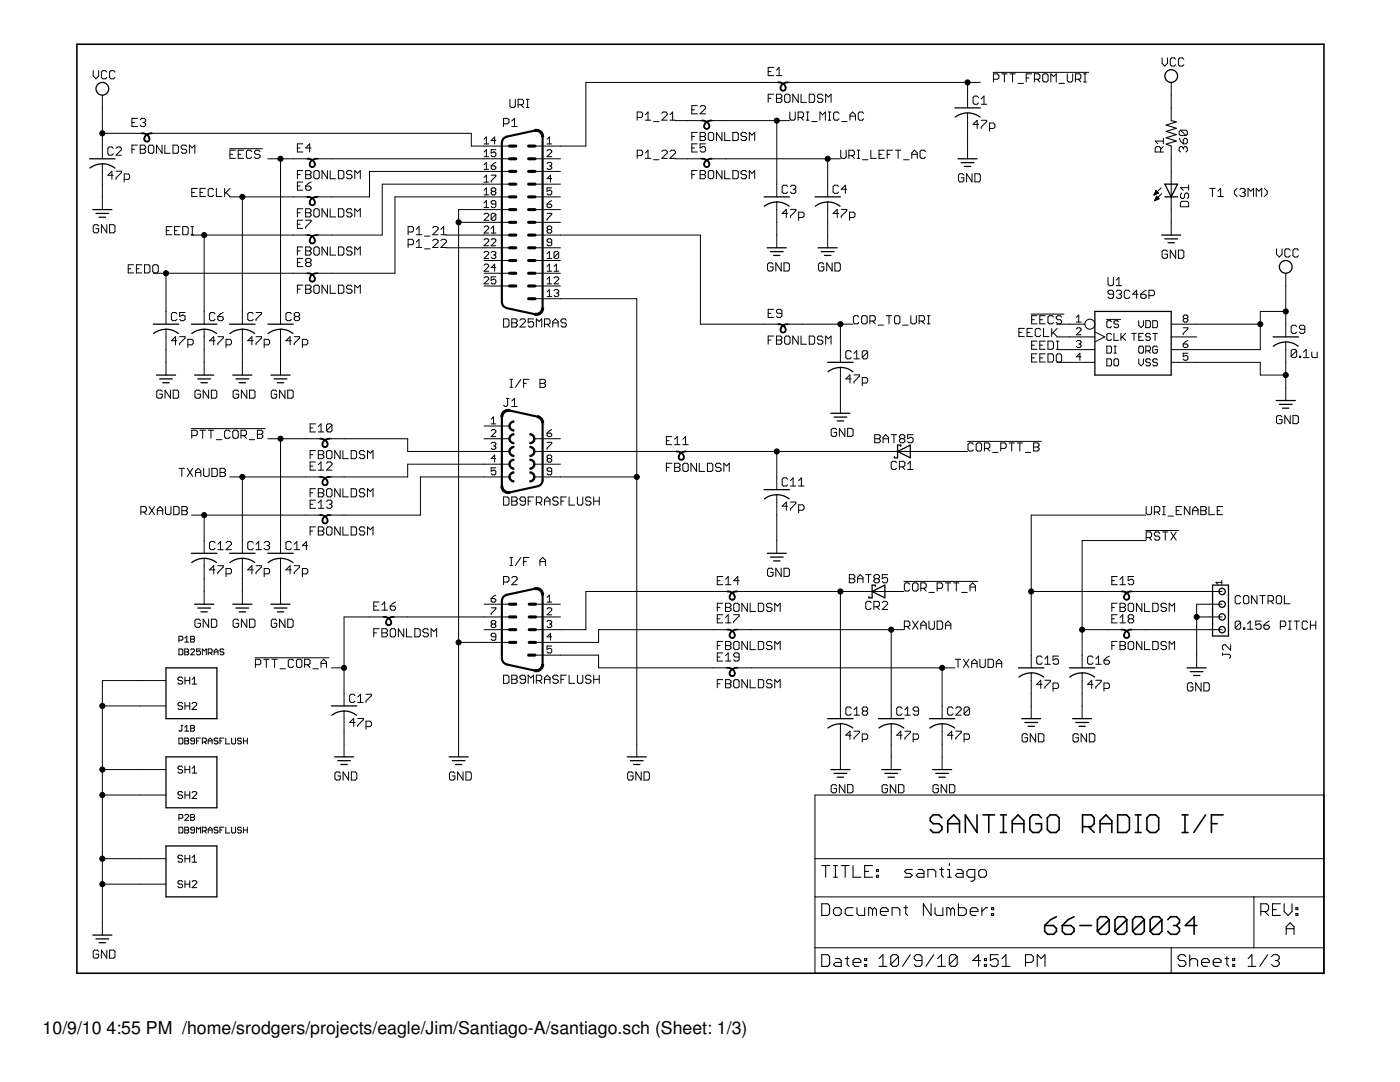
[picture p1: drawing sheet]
<svg xmlns="http://www.w3.org/2000/svg" width="279mm" height="216mm" viewBox="0 0 279 216" stroke-linecap="round" stroke-linejoin="round" font-family="sans-serif">
<defs><g id="words">
<g font-size="3.5">
<text x="8.5" y="206.4">10/9/10</text>
<text x="21.3" y="206.4">4:55 PM /home/srodgers/projects/eagle/Jim/Santiago-A/santiago.sch (Sheet: 1/3)</text>
</g>
</g></defs>
<g fill="#000" stroke="#000" stroke-width=".2">
<path d="M18.6 14.1v1.1zM18.6 15.2l.5 .5zM19.1 15.7l.6-.5zM19.7 14.1v1.1zM20.2 14.4v1.1zM20.2 15.5l.3 .2zM20.5 14.1l-.3 .3zM20.5 15.7h.5zM20.5 14.1h.5zM21 15.7l.3-.2zM21 14.1l.3 .3zM21.9 14.4v1.1z"/>
<path d="M21.9 15.5l.2 .2zM22.1 14.1l-.2 .3zM22.1 15.7h.6zM22.1 14.1h.6zM22.9 15.5l-.2 .2zM22.7 14.1l.2 .3zM101.8 19.8v1.4zM103.4 19.8h.8zM104.2 19.8l.3 .3zM105 19.8h.6zM116.9 16.4v12.7zM152.5 16.4h2.5z"/>
<path d="M116.9 16.4h35.6zM153.3 18.8h1.1zM153.3 19.6h.6zM153.3 13.5v1.6zM153.3 15.1h1.1zM153.3 14.3h.6zM153.3 13.5h1.1zM155 18.8h.8zM155 19.6h.8zM155.5 13.5l-.5 .5zM155 15.1h1zM155 16.4h.3z"/>
<path d="M155.5 13.5v1.6zM155.8 18.8l.2 .3zM155.8 19.6l.2 .3zM156 19.1v.2zM156 19.3l-.2 .3zM156 19.9v.3zM156.6 19.1v1.1zM156.9 18.8l-.3 .3zM157.3 16.4h.3zM156.9 18.8h.5zM157.4 18.8l.3 .3zM158.2 18.8l1.1 1.6z"/>
<path d="M159.9 18.8v1.6zM157.6 16.4h2.5zM160.1 16.4h33zM161.5 18.8v1.6zM161.5 18.8h.8zM162.3 18.8l.3 .3zM163.1 19.1v.2zM163.1 19.3l.3 .3zM163.4 18.8l-.3 .3zM163.4 19.6h.6zM163.4 18.8h.6zM164 19.6l.2 .3z"/>
<path d="M164 18.8l.2 .3zM164.2 19.9v.3zM164.8 18.8l.5 .5zM165.3 19.3l.6-.5zM165.9 18.8v1.6zM193.1 19v2.5zM193.1 16.4h2.5zM193.1 16.4v2.6zM194.2 19.5v1zM194.5 19.2l-.3 .3zM194.5 19.2h.5zM195 19.2l.3 .3z"/>
<path d="M196.4 19.2l-.6 .5zM196.4 19.2v1.6zM198.2 14.4h19.1zM198.3 14.7v1.7zM198.3 14.7h.8zM199.1 14.7l.2 .3zM198.3 15.8h.8zM199.3 15v.6zM199.1 15.8l.2-.2zM199.9 14.7h1.1zM200.4 14.7v1.7zM201.5 14.7h1.1z"/>
<path d="M202.1 14.7v1.7zM203.2 16.6h1.1zM204.8 14.7v1.7zM204.8 14.7h1.1zM204.8 15.6h.6zM206.4 14.7v1.7zM206.4 14.7h.9zM207 15.8l.5 .6zM207.3 14.7l.2 .3zM206.4 15.8h.9zM207.5 15v.6zM207.3 15.8l.2-.2z"/>
<path d="M208.1 15v1.1zM208.1 16.1l.3 .3zM208.1 15l.3-.3zM208.4 16.4h.5zM208.4 14.7h.5zM208.9 16.4l.3-.3zM209.2 15v1.1zM208.9 14.7l.3 .3zM209.7 14.7v1.7zM209.7 14.7l.6 .6zM210.8 14.7l-.5 .6zM210.8 14.7v1.7z"/>
<path d="M211.3 16.6h1.1zM213 14.7v1.4zM213 16.1l.3 .3zM213.3 16.4h.5zM213.8 16.4l.3-.3zM214.1 14.7v1.4zM214.6 14.7v1.7zM214.6 14.7h.9zM215.2 15.8l.5 .6zM215.5 14.7l.2 .3zM214.6 15.8h.9zM215.7 15v.6z"/>
<path d="M215.7 15.6l-.2 .2zM216.3 16.4h.5zM216.3 14.7h.5zM216.5 14.7v1.7zM231.9 11.6v1zM231.9 12.6l.5 .6zM232.4 13.2l.6-.6zM233 11.6v1zM233.5 11.8v1.1zM233.5 12.9l.3 .3zM233.7 16.4v2.6zM233.7 19v2.5z"/>
<path d="M233.8 11.6l-.3 .2zM233.8 13.2h.6zM233.8 11.6h.6zM234.4 13.2l.2-.3zM234.4 11.6l.2 .2zM235.2 11.8v1.1zM235.2 12.9l.3 .3zM235.5 11.6l-.3 .2zM235.5 13.2h.5zM235.5 11.6h.5zM236.3 12.9l-.3 .3zM236 11.6l.3 .2z"/>
<path d="M20.4 32.7v1.5zM20.4 29.1v2.6zM20.4 34.2v2.5zM20.4 39.3v2.5zM20.4 19v2.5zM20.4 36.7v2.6zM20.4 26.6v2.5zM20.4 21.5v5.1zM21.5 35h1.1zM21.5 29.6v1.1zM21.5 30.7l.3 .3zM21.8 29.3l-.3 .3z"/>
<path d="M21.8 31h.5zM22.3 34.2v1.6zM22.3 34.2l-.8 .8zM21.8 29.3h.5zM22.3 31l.3-.3zM22.3 29.3l.3 .3zM23.2 34.2h1zM23.2 35.5v.3zM23.2 31l1-1.1zM23.4 29.3l-.2 .3zM23.4 29.3h.6zM24.2 34.2v.2z"/>
<path d="M24.2 34.4l-1 1.1zM23.2 31h1zM24.2 29.6v.3zM24 29.3l.2 .3zM24.8 34.7v1.6zM24.8 34.7h.8zM25.5 26.6h2.5zM20.4 26.6h5.1zM25.6 34.7l.3 .3zM24.8 35.8h.8zM25.9 35v.5zM25.9 35.5l-.3 .3z"/>
<path d="M26.3 29v1.6zM26.3 29h1.1zM26.3 29.8h.6zM26.3 23.6v1.7zM26.3 25.3h1.1zM26.3 24.4h.6zM26.3 23.6h1.1zM28 29v1.6zM28 29h.8zM28 29.8h.8zM28 23.9l.3-.3zM28 26.6h.3z"/>
<path d="M28.3 23.6h.5zM28 25l.3 .3zM28.8 29l.3 .2zM28.8 29.8l.3 .2zM28 30.6h.8zM28.8 23.6l.3 .3zM28.5 24.4h.3zM28.8 24.4l.3 .3zM28.3 25.3h.5zM29.1 29.2v.3zM29.1 29.5l-.3 .3zM29.1 30v.3z"/>
<path d="M29.1 30.3l-.3 .3zM29.1 23.9v.3zM29.1 24.2l-.3 .2zM29.1 24.7v.3zM29.1 25l-.3 .3zM29.6 29.2v1.1zM29.6 30.3l.3 .3zM29.9 29l-.3 .2zM29.9 30.6h.5zM30.3 26.6h.3zM29.9 29h.5zM30.7 30.3l-.3 .3z"/>
<path d="M30.7 29.2v1.1zM30.4 29l.3 .2zM31.2 29v1.6zM31.2 29l1.1 1.6zM32.3 29v1.6zM32.9 29v1.6zM32.9 30.6h1.1zM30.6 26.6h2.5zM33.1 26.6h61zM34.5 29v1.6zM34.5 30.6h.8zM35.6 30.3l-.3 .3z"/>
<path d="M34.5 29h.8zM35.6 29.2v1.1zM35.3 29l.3 .2zM36.2 29.2v.3zM36.2 29.5l.2 .3zM36.4 29l-.2 .2zM36.4 29.8h.6zM36.2 30.3l.2 .3zM36.4 29h.6zM37 29.8l.3 .2zM36.4 30.6h.6zM37 29l.3 .2z"/>
<path d="M37.3 30v.3zM37.3 30.3l-.3 .3zM37.8 29v1.6zM37.8 29l.5 .5zM38.3 37.6v1.6zM38.3 39.2h1.1zM38.3 38.4h.5zM38.3 29.5l.6-.5zM38.9 29v1.6zM38.3 37.6h1.1zM39.9 37.6v1.6zM39.9 39.2h1.1z"/>
<path d="M39.9 38.4h.5zM39.9 37.6h1.1zM41.5 37.9v1zM41.5 38.9l.3 .3zM41.8 37.6l-.3 .3zM41.8 39.2h.6zM41.8 37.6h.6zM42.4 39.2l.2-.3zM42.4 37.6l.2 .3zM43.2 37.6v1.6zM43.2 39.2h1.1zM44.8 37.6v1.6z"/>
<path d="M44.8 38.7l1.1-1.1zM45.1 38.4l.8 .8zM45.8 29.7h6.6zM45.9 30v1.6zM45.9 31.6h1.1zM45.9 30.8h.5zM45.9 30h1.1zM47.5 30v1.6zM47.5 31.6h1.1zM47.5 30.8h.6zM48.4 39.3v22.8zM45.8 39.3h2.6z"/>
<path d="M47.5 30h1.1zM49.2 30.2v1.1zM49.2 31.3l.2 .3zM49.4 30l-.2 .2zM49.4 31.6h.6zM49.4 30h.6zM50 31.6l.2-.3zM50 30l.2 .2zM50.8 30.2v.3zM50.8 30.5l.3 .3zM51.1 30l-.3 .2zM51.1 30.8h.5z"/>
<path d="M50.8 31.3l.3 .3zM51.1 30h.5zM51.6 30.8l.3 .3zM51.1 31.6h.5zM51.6 30l.3 .2zM51.9 31.1v.2zM51.9 31.3l-.3 .3zM56 31.7v30.4zM53.4 31.7h2.6zM58.5 31.7h2.6zM58.5 39.3h2.6zM48.4 39.3h10.1z"/>
<path d="M56 31.7h2.5zM59.4 34v1.7zM59.4 34h1zM59.4 34.8h.5zM59.4 28.7v1.6zM59.4 30.3h1zM59.4 29.5h.5zM59.4 36.3v1.7zM59.4 38h1zM59.4 37.1h.5zM59.4 28.7h1zM59.4 36.3h1z"/>
<path d="M61 34v1.7zM61 34h.8zM61 34.8h.8zM61 29.5h1.1zM61 37.1v.6zM61 37.7l.3 .3zM61.1 31.7h.2zM61.1 39.3h.2zM61.3 38h.5zM61.5 36.6l-.5 .5zM61.8 34l.3 .3zM61.8 34.8l.3 .3z"/>
<path d="M61 35.7h.8zM61.8 28.7v1.6zM61.8 28.7l-.8 .8zM61.8 38l.3-.3zM61 37.1h.8zM62.1 34.3v.3zM61.8 34.8l.3-.2zM62.1 35.1v.3zM62.1 35.4l-.3 .3zM61.5 36.6l.6-.3zM62.1 37.4v.3zM61.8 37.1l.3 .3z"/>
<path d="M62.6 34.3v1.1zM62.6 35.4l.3 .3zM62.9 34l-.3 .3zM62.9 35.7h.5zM63.4 31.7h.2zM63.4 39.3h.2zM62.9 34h.5zM63.4 35.7l.3-.3zM63.7 34.3v1.1zM63.4 34l.3 .3zM64.3 34v1.7zM64.3 34l1 1.7z"/>
<path d="M65.3 34v1.7zM65.9 34v1.7zM65.9 35.7h1.1zM63.6 31.7h2.5zM63.6 39.3h2.5zM66.1 39.3h7.6zM67.5 34v1.7zM67.5 35.7h.8zM68.3 35.7l.3-.3zM67.5 34h.8zM68.6 34.3v1.1zM68.3 34l.3 .3z"/>
<path d="M69.2 34.3v.3zM69.2 34.6l.2 .2zM69.2 34.3l.2-.3zM69.4 34.8h.6zM69.2 35.4l.2 .3zM69.4 34h.6zM70 34.8l.3 .3zM69.4 35.7h.6zM70 34l.3 .3zM70.3 35.1v.3zM70.3 35.4l-.3 .3zM70.8 34v1.7z"/>
<path d="M70.8 34l.6 .6zM71.4 34.6l.5-.6zM71.9 34v1.7zM73.7 34.2v5.1zM73.7 34.2h22.9zM76.3 36.7h20.3zM78.8 39.3v15.2zM94.1 26.6v2.5zM94.1 29.1h2.5zM96.6 27.8l.5-.5zM96.6 28.7h.9zM97.1 29.9l-.5 .4z"/>
<path d="M96.6 31.3h.9zM96.6 32.9l.5-.5zM96.6 33.8h.9zM96.6 35.4l.5-.5zM96.6 36.3h.9zM96.6 38l.5-.5zM96.6 38.9h.9zM96.6 29.1h5.1zM96.6 31.7h5.1zM96.6 34.2h5.1zM96.6 36.7h5.1zM96.6 39.3h5.1z"/>
<path d="M66.1 31.7h30.5zM78.8 39.3h17.8zM97.1 27.3v1.4zM97.1 29.9v1.4zM97.1 32.4v1.4zM97.1 34.9v1.4zM97.1 37.5v1.4zM98 28h1zM98 29.9v.7zM98 30.6l.5-.3zM98 33.1v.5zM98 33.6l.3 .2z"/>
<path d="M98 34.9h1zM98 36.1v.2zM98 37.7l.3-.2zM98 38.4v.2zM98.3 38.2l-.3 .2zM98 37.7v.3zM98 31l.3 .3zM98.3 33.8h.4zM98.3 37.5h.4zM98 38.6l.3 .3zM98 38l.3 .2zM98.3 38.2h.4z"/>
<path d="M98.5 30.3h.2zM98.5 32.6l-.5 .5zM98.7 27.3v1.4zM98.7 27.3l-.7 .7zM98.7 30.3l.3 .3zM98.3 31.3h.4zM98.7 33.8l.3-.2zM98 33.1h.7zM98.7 37.5l.3 .2zM98.7 38.2l.3 .2zM98.3 38.9h.4zM98 29.9h1z"/>
<path d="M99 30.6v.4zM99 31l-.3 .3zM98.5 32.6l.5-.2zM99 33.3v.3zM98.7 33.1l.3 .2zM99 34.9v.3zM99 35.2l-1 .9zM99 37.7v.3zM99 38l-.3 .2zM99 38.4v.2zM99 38.6l-.3 .3zM100.5 23.6v1.7z"/>
<path d="M100.5 23.6h.8zM101.3 23.6l.3 .3zM100.5 24.7h.8zM101.6 23.9v.5zM101.3 24.7l.3-.3zM101.8 21.2l.2 .2zM102 21.4h.6zM102.1 24.2l.6-.6zM102.1 25.3h1.1zM102.6 21.4l.2-.2zM102.7 23.6v1.7zM102.8 19.8v1.4z"/>
<path d="M103.4 19.8v1.6zM103.9 20.9l.6 .5zM103.4 20.9h.8zM104.5 20.1v.5zM104.5 20.6l-.3 .3zM105 21.4h.6zM105.3 19.8v1.6zM109.2 27.8l.4-.5zM109.2 28.7h.9zM109.2 31.3l.9-1zM109.2 32.6l.2-.2zM109.2 35.6h.9z"/>
<path d="M109.2 37.5v.7zM109.2 38.2l.4-.2zM109.4 29.9l-.2 .2zM109.4 32.4h.5zM109.2 33.6l.2 .2zM109.2 38.6l.2 .3zM109.6 27.3v1.4zM109.6 38h.3zM109.4 29.9h.5zM109.9 32.4l.2 .2zM109.6 33.1h.3zM109.9 33.1l.2 .2z"/>
<path d="M109.4 33.8h.5zM109.9 34.9v1.4zM109.9 34.9l-.7 .7zM109.9 38l.2 .2zM109.4 38.9h.5zM109.2 31.3h.9zM110.1 30.1v.2zM109.9 29.9l.2 .2zM110.1 32.6v.3zM110.1 32.9l-.2 .2zM110.1 33.3v.3zM109.9 33.8l.2-.2z"/>
<path d="M109.2 37.5h.9zM110.1 38.2v.4zM109.9 38.9l.2-.3zM106.8 29.1h5zM106.8 31.7h5zM106.8 34.2h5zM106.8 36.7h5zM106.8 39.3h5zM111.8 29.1h5.1zM127.2 22.4v1.6zM127.2 22.4h.8zM127.2 30v1.6z"/>
<path d="M127.2 30h.8zM128 22.4l.2 .2zM127.2 23.4h.8zM128 30l.2 .2zM127.2 31.1h.8zM128.2 22.6v.6zM128 23.4l.2-.2zM128.2 30.2v.6zM128 31.1l.2-.3zM129.3 22.4l-.5 .5zM128.8 24h1.1zM129.3 30l-.5 .5z"/>
<path d="M128.8 31.6h1.1zM129.3 22.4v1.6zM129.3 30v1.6zM130.4 24.3h1.1zM130.4 31.9h1.1zM133.2 22.9l-1.1 1.1zM133.2 30.5l-1.1 1.1zM132.3 22.4l-.2 .2zM132.3 30l-.2 .2zM132.3 22.4h.6zM132.3 30h.6zM132.1 24h1.1z"/>
<path d="M133.2 22.6v.3zM132.9 22.4l.3 .2zM132.1 31.6h1.1zM133.2 30.2v.3zM132.9 30l.3 .2zM134.2 22.4l-.5 .5zM133.7 24h1.1zM134.8 30.5l-1.1 1.1zM134 30l-.3 .2zM134.2 22.4v1.6zM134 30h.5zM133.7 31.6h1.1z"/>
<path d="M134.8 30.2v.3zM134.5 30l.3 .2zM137.2 24.1h2.6zM137.2 31.7h2.6zM134.7 24.1h2.5zM134.7 31.7h2.5zM138.1 26.4v1.6zM138.1 26.4h1.1zM138.1 27.2h.5zM138.1 34v1.7zM138.1 34h1.1zM138.1 34.8h.5z"/>
<path d="M138.1 21.1v1.6zM138.1 22.7h1.1zM138.1 21.9h.5zM138.1 28.7v1.6zM138.1 30.3h1.1zM138.1 29.5h.5zM138.1 21.1h1.1zM138.1 28.7h1.1zM139.7 26.4v1.6zM139.7 26.4h.8zM139.7 27.2h.8zM139.7 34v1.7z"/>
<path d="M139.7 34h.8zM139.7 34.8h.8zM139.7 22.7l1.1-1.1zM139.7 28.7v.8zM139.7 29.5l.5-.2zM139.8 24.1h.2zM139.8 31.7h.2zM140 21.1l-.3 .3zM139.7 30.1l.3 .2zM140.2 29.3h.3zM140.5 26.4l.3 .3zM140.5 27.2l.3 .3z"/>
<path d="M139.7 28h.8zM140.5 34l.3 .3zM140.5 34.8l.3 .3zM139.7 35.7h.8zM140 21.1h.5zM140.5 29.3l.3 .2zM140 30.3h.5zM140.8 26.7v.3zM140.8 27l-.3 .2zM140.8 27.5v.3zM140.8 27.8l-.3 .2zM140.8 34.3v.3z"/>
<path d="M140.5 34.8l.3-.2zM140.8 35.1v.3zM140.8 35.4l-.3 .3zM139.7 22.7h1.1zM140.8 21.4v.2zM140.5 21.1l.3 .3zM139.7 28.7h1.1zM140.8 29.5v.6zM140.8 30.1l-.3 .2zM141.3 26.7v1.1zM141.3 27.8l.3 .2zM141.3 34.3v1.1z"/>
<path d="M141.3 35.4l.3 .3zM141.6 26.4l-.3 .3zM141.6 28h.6zM141.3 34.3l.3-.3zM141.6 35.7h.6zM142.1 24.1h.2zM142.1 31.7h.2zM141.6 26.4h.6zM142.4 27.8l-.2 .2zM141.6 34h.6zM142.4 35.4l-.2 .3zM142.4 26.7v1.1z"/>
<path d="M142.2 26.4l.2 .3zM142.4 34.3v1.1zM142.2 34l.2 .3zM143 26.4v1.6zM143 26.4l1.1 1.6zM143 34v1.7zM143 34l1.1 1.7zM144.1 26.4v1.6zM144.1 34v1.7zM144.6 26.4v1.6zM144.6 28h1.1zM144.6 34v1.7z"/>
<path d="M144.6 35.7h1.1zM142.3 24.1h2.6zM142.3 31.7h2.6zM144.9 31.7h20.3zM144.9 24.1h10.1zM146.3 26.4v1.6zM146.3 28h.8zM146.3 34v1.7zM146.3 35.7h.8zM147.1 28l.2-.2zM146.3 26.4h.8zM147.1 35.7l.2-.3z"/>
<path d="M146.3 34h.8zM147.3 26.7v1.1zM147.1 26.4l.2 .3zM147.3 34.3v1.1zM147.1 34l.2 .3zM147.9 26.7v.3zM147.9 27l.3 .2zM147.9 34.3v.3zM147.9 34.6l.3 .2zM148.2 26.4l-.3 .3zM148.2 27.2h.5zM147.9 27.8l.3 .2z"/>
<path d="M148.2 34l-.3 .3zM148.2 34.8h.5zM147.9 35.4l.3 .3zM148.2 26.4h.5zM148.7 27.2l.3 .3zM148.2 28h.5zM148.2 34h.5zM148.7 34.8l.3 .3zM148.2 35.7h.5zM148.7 26.4l.3 .3zM149 27.5v.3zM149 27.8l-.3 .2z"/>
<path d="M148.7 34l.3 .3zM149 35.1v.3zM149 35.4l-.3 .3zM149.5 26.4v1.6zM149.5 26.4l.6 .6zM149.5 34v1.7zM149.5 34l.6 .6zM150.1 27l.5-.6zM150.1 34.6l.5-.6zM150.6 26.4v1.6zM150.6 34v1.7zM153.3 18.8v1.6z"/>
<path d="M155 18.8v1.6zM155 36.7v2.6zM155 24.1v12.6zM155 24.1h2.6zM155 20.4h.8zM156 20.2l-.2 .2zM156.1 37.2v1.1zM156.1 38.3l.3 .3zM156.4 37l-.3 .2zM156.4 38.6h.5zM156.6 20.2l.3 .2zM156.9 20.4h.5z"/>
<path d="M156.4 37h.5zM157.2 38.3l-.3 .3zM156.9 37l.3 .2zM157.4 20.4l.3-.2zM157.6 22.4v1.3zM157.6 23.7l.3 .3zM157.7 19.1v1.1zM158 37l-.2 .2zM157.9 24h.6zM158 37h.6zM157.8 38.3l.2 .3zM158.2 18.8v1.6z"/>
<path d="M158.7 23.7l-.2 .3zM158.6 37l.2 .2zM158.3 37.8h.3zM158.6 37.8l.2 .2zM158 38.6h.6zM158.7 22.4v1.3zM158.8 37.2v.3zM158.6 37.8l.2-.3zM158.8 38v.3zM158.8 38.3l-.2 .3zM159.3 22.4v1.6zM159.3 22.4h.8z"/>
<path d="M159.3 18.8v1.6zM159.8 23.4l.6 .6zM159.9 20.4h1zM160.1 22.4l.3 .2zM159.3 23.4h.8zM160.4 22.6v.6zM160.1 23.4l.3-.2zM160.9 24h.6zM160.9 22.4h.6zM161.2 22.4v1.6zM161.5 20.4h.8zM162 24.3h1.1z"/>
<path d="M162.3 20.4l.3-.2zM162.6 19.1v1.1zM163.1 20.2l.3 .2zM163.6 22.4v1.6zM163.6 22.4l.6 .5zM163.4 20.4h.6zM164.2 22.9l.5-.5zM164.2 20.2l-.2 .2zM164.7 22.4v1.6zM164.8 18.8v1.6zM165.2 36.7v2.6zM165.2 31.7v5z"/>
<path d="M165.2 31.7h2.5zM165.3 24h.5zM165.3 22.4h.5zM165.5 22.4v1.6zM166.3 37.2v1.1zM166.3 38.3l.2 .3zM166.4 22.6v1.1zM166.4 23.7l.2 .3zM166.5 37l-.2 .2zM166.5 38.6h.6zM166.6 22.4l-.2 .2zM166.6 24h.6z"/>
<path d="M166.5 37h.6zM167.3 38.3l-.2 .3zM166.6 22.4h.6zM167.4 23.7l-.2 .3zM167.1 37l.2 .2zM167.2 22.4l.2 .2zM167.8 30v1.3zM167.8 31.3l.3 .3zM167.9 37.8h1.1zM168 24.3h1.1zM168.1 31.6h.5zM168.9 31.3l-.3 .3z"/>
<path d="M168.7 37v1.6zM167.9 37.8l.8-.8zM168.9 30v1.3zM169.4 30v1.6zM169.4 30h.8zM169.6 22.9v1.1zM169.6 22.9l.6-.5zM169.6 23.2h1.1zM170 31.1l.5 .5zM170.2 22.4l.5 .5zM170.2 30l.3 .2zM169.4 31.1h.8z"/>
<path d="M170.5 30.2v.6zM170.2 31.1l.3-.3zM170.7 22.9v1.1zM171.1 31.6h.5zM171.1 30h.5zM171.3 22.6v1.1zM171.3 23.7l.2 .3zM171.3 30v1.6zM171.5 22.4l-.2 .2zM171.5 24h.6zM171.5 22.4h.6zM172.4 23.7l-.3 .3z"/>
<path d="M172.1 31.9h1.1zM172.1 22.4l.3 .2zM173.8 30v1.6zM173.8 31.6h1.1zM175.4 30v1.6zM175.4 31.6h1.1zM175.4 30.8h.6zM175.4 30h1.1zM177.1 30v1.6zM177.1 30h1.1zM177.1 30.8h.5zM178.7 30h1.1z"/>
<path d="M179.2 30v1.6zM180.3 31.9h1.1zM182 30.5v1.1zM182 30.5l.5-.5zM182 30.8h1.1zM182.5 30l.6 .5zM183.1 30.5v1.1zM183.6 30.2v1.1zM183.6 31.3l.3 .3zM183.9 30l-.3 .2zM183.9 31.6h.5zM183.9 30h.5z"/>
<path d="M184.4 31.6l.3-.3zM184.4 30l.3 .2zM191.3 34.9v1.1zM191.3 36l.3 .3zM191.6 34.7l-.3 .2zM191.6 36.3h.5zM191.6 34.7h.5zM192.1 36.3l.3-.3zM192.1 34.7l.3 .2zM192.4 35.5v.5zM191.8 35.5h.6zM192.9 34.7v1.6z"/>
<path d="M192.9 34.7l1.1 1.6zM193.1 22.5v1.6zM193.1 24.1v2.5zM193.1 29.1v2.6zM193.1 26.6v2.5zM194 34.7v1.6zM194.2 24.8h1.1zM194.2 20.5l.3 .3zM194.5 20.8h.5zM194.6 34.7v1.6zM194.6 36.3h.8zM195 24v1.6z"/>
<path d="M195 24l-.8 .8zM195 20.8l.3-.3zM195.4 36.3l.2-.3zM194.6 34.7h.8zM195.6 34.9v1.1zM195.4 34.7l.2 .2zM195.8 24h1.1zM195.8 25.4v.2zM195.8 20.8h1.1zM196.9 24v.3zM196.9 24.3l-1.1 1.1zM197.5 24.6v1.6z"/>
<path d="M197.5 24.6h.8zM198.3 24.6l.3 .2zM197.5 25.6h.8zM198.6 24.8v.6zM198.6 25.4l-.3 .2zM230.7 38l-.4 .9zM230.4 38.8h.2zM230.4 38.7h.5zM230.5 40h.1zM230.5 38.5h.7zM230.5 38.4h.6zM230.5 39.9h.4z"/>
<path d="M230.5 29.5v.8zM230.8 29.3l-.3 .2zM230.5 28.2h1.7zM230.6 38.3h.4zM230.6 39.8h.6zM230.6 38.2h.2zM230.6 39.6h.7zM230.7 39.5h.5zM230.7 38l.5 .5zM230.7 39.4h.3zM230.8 39.3h.1zM230.8 29.3h.5z"/>
<path d="M230.8 39.2l.5 .5zM230.5 28.2l.6 .5zM230.3 38.9l.9-.4zM230.4 40l.9-.3zM231.3 29.3l.3 .2zM231.6 29.5v.8zM231.6 29.8l.6-.5zM231.7 37.5l-1.4 1.4zM231.8 38.6l-1.4 1.4zM230.5 30.3h1.7zM232.2 27.6v1.1zM233.7 34.2v2.5z"/>
<path d="M233.7 36.7v2.6zM233.7 21.5v2.6zM233.7 29.1v2.6zM233.7 31.7v2.5zM235.3 29.5v.6zM235.3 29.5l.3-.2zM235.3 27.6l.3 .6zM235.3 26.2v.6zM235.3 26.2l.3-.2zM235.6 38.8v.5zM235.6 39.3l.3 .3zM235.6 37.4h1.6z"/>
<path d="M235.3 30.1l.3 .2zM235.6 29.3h.3zM235.6 28.2l.6 .5zM235.3 26.8l.3 .3zM235.6 26h1.1zM235.9 38.5l-.3 .3zM235.9 39.6h.2zM235.9 29.3l.3 .2zM236.1 39.6l.3-.3zM235.6 37.4l.5 .6zM236.2 29.5v.3zM236.2 29.5l.2-.2z"/>
<path d="M236.2 28.7h.5zM236.2 27.9v.8zM236.4 38.8v.5zM236.4 38.8l.3-.3zM236.4 29.3h.3zM236.4 27.6l-.2 .3zM236.7 29.3l.3 .2zM236.7 28.7l.3-.3zM236.4 27.6h.3zM235.6 27.1h1.1zM236.7 26l.3 .2zM235.6 26l1.1 1.1z"/>
<path d="M236.7 38.5h.2zM236.9 38.5l.3 .3zM237 29.5v.6zM237 30.1l-.3 .2zM237 27.9v.5zM236.7 27.6l.3 .3zM237 26.2v.6zM237 26.8l-.3 .3zM237.2 38.8v.5zM237.2 39.3l-.3 .3zM237.2 36.9v1.1zM241.4 37.6h1.1z"/>
<path d="M242 37.6v1.6zM243.6 37.6l-.5 .5zM243.1 39.2h1.1zM243.6 37.6v1.6zM246.3 38.1v.6zM246.3 38.1l.6-.5zM246.3 38.7l.6 .5zM247.4 37.9l.3-.3zM247.7 37.6h.5zM247.4 38.9l.3 .3zM248.2 37.6l.3 .3zM248 38.4h.2z"/>
<path d="M248.2 38.4l.3 .3zM247.7 39.2h.5zM248.5 37.9v.2zM248.2 38.4l.3-.3zM248.5 38.7v.2zM248.2 39.2l.3-.3zM249.1 37.6v1.6zM249.1 37.6l.5 .5zM250.2 37.6l-.6 .5zM250.2 37.6v1.6zM250.7 37.6v1.6zM250.7 37.6l.5 .5z"/>
<path d="M251.2 38.1l.6-.5zM251.8 37.6v1.6zM252.3 39.2l.6-.5zM252.9 38.1v.6zM252.3 37.6l.6 .5zM18.6 45.1v1.1zM18.6 46.2l.3 .3zM18.9 44.8l-.3 .3zM18.9 46.5h.5zM18.9 44.8h.5zM19.4 46.5l.3-.3zM19.4 44.8l.3 .3z"/>
<path d="M19.7 45.6v.6zM19.1 45.6h.6zM20.2 44.8v1.7zM20.2 44.8l1.1 1.7zM21.3 44.8v1.7zM21.9 44.8v1.7zM21.9 46.5h.8zM22.9 46.2l-.2 .3zM21.9 44.8h.8zM22.9 45.1v1.1zM22.7 44.8l.2 .3zM25.6 52.8v1.7z"/>
<path d="M25.6 54.5h1.1zM25.6 53.6h.5zM25.6 52.8h1.1zM27.2 52.8v1.7zM27.2 54.5h1.1zM27.2 53.6h.5zM27.2 52.8h1.1zM28.8 52.8v1.7zM28.8 54.5h.9zM29.9 54.2l-.2 .3zM28.8 52.8h.9zM29.9 53.1v1.1z"/>
<path d="M29.7 52.8l.2 .3zM30.5 53.1v1.1zM30.5 54.2l.3 .3zM30.8 52.8l-.3 .3zM30.8 54.5h.5zM30.8 52.8h.5zM31.3 54.5l.3-.3zM31.6 53.1v1.1zM31.3 52.8l.3 .3zM33.1 54.5v7.6zM30.6 54.5h2.5zM33.2 45.2v1.6z"/>
<path d="M33.2 46.8h1.1zM33.2 46h.5zM33.2 45.2h1.1zM34.8 45.2v1.6zM34.8 46.8h1.1zM34.8 46h.6zM34.8 45.2h1.1zM36.5 45.2v1.6zM36.5 46.8h.8zM37.5 46.6l-.2 .2zM36.5 45.2h.8zM37.5 45.5v1.1z"/>
<path d="M37.3 45.2l.2 .3zM38.1 46.8h.5zM38.1 45.2h.5zM38.4 45.2v1.6zM40.7 46.9v15.2zM38.2 46.9h2.5zM58.5 46.9h2.6zM58.5 54.5h2.6zM33.1 54.5h25.4zM40.7 46.9h17.8zM59.4 41.7v1.6zM59.4 41.7h1z"/>
<path d="M59.4 42.5h.5zM59.4 49.3v1.6zM59.4 49.3h1zM59.4 50.1h.5zM59.4 56.9v1.6zM59.4 56.9h1zM59.4 57.7h.5zM59.4 43.9v1.7zM59.4 45.6h1zM59.4 44.7h.5zM59.4 51.6v1.6zM59.4 53.2h1z"/>
<path d="M59.4 52.4h.5zM59.4 43.9h1zM59.4 51.6h1zM61 41.7v1.6zM61 41.7h.8zM61 42.5h.8zM61 49.3v1.6zM61 49.3h.8zM61 50.1h.8zM61 56.9v1.6zM61 56.9h.8zM61 57.7h.8z"/>
<path d="M61 43.9h1.1zM61 45.3v.3zM61.3 51.6l-.3 .2zM61 52.6v.3zM61.3 52.4l-.3 .2zM61 51.8v.3zM61.1 46.9h.2zM61.1 54.5h.2zM61.3 51.6h.5zM61 52.9l.3 .3zM61 52.1l.3 .3zM61.3 52.4h.5z"/>
<path d="M61.8 41.7l.3 .2zM61.8 42.5l.3 .2zM61 43.3h.8zM61.8 49.3l.3 .3zM61.8 50.1l.3 .3zM61 50.9h.8zM61.8 56.9l.3 .3zM61.8 57.7l.3 .3zM61 58.5h.8zM61.8 51.6l.3 .2zM61.8 52.4l.3 .2zM61.3 53.2h.5z"/>
<path d="M62.1 41.9v.3zM61.8 42.5l.3-.3zM62.1 42.7v.3zM62.1 43l-.3 .3zM62.1 49.6v.2zM61.8 50.1l.3-.3zM62.1 50.4v.2zM62.1 50.6l-.3 .3zM62.1 57.2v.2zM62.1 57.4l-.3 .3zM62.1 58v.2zM62.1 58.2l-.3 .3z"/>
<path d="M62.1 43.9v.3zM62.1 44.2l-1.1 1.1zM62.1 51.8v.3zM62.1 52.1l-.3 .3zM62.1 52.6v.3zM62.1 52.9l-.3 .3zM62.6 41.9v1.1zM62.6 43l.3 .3zM62.6 49.6v1zM62.6 50.6l.3 .3zM62.6 57.2v1zM62.6 58.2l.3 .3z"/>
<path d="M62.9 41.7l-.3 .2zM62.9 43.3h.5zM62.9 49.3l-.3 .3zM62.9 50.9h.5zM62.9 56.9l-.3 .3zM62.9 58.5h.5zM63.4 46.9h.2zM63.4 54.5h.2zM62.9 41.7h.5zM63.4 43.3l.3-.3zM62.9 49.3h.5zM63.4 50.9l.3-.3z"/>
<path d="M62.9 56.9h.5zM63.4 58.5l.3-.3zM63.7 41.9v1.1zM63.4 41.7l.3 .2zM63.7 49.6v1zM63.4 49.3l.3 .3zM63.7 57.2v1zM63.4 56.9l.3 .3zM64.3 41.7v1.6zM64.3 41.7l1 1.6zM64.3 49.3v1.6zM64.3 49.3l1 1.6z"/>
<path d="M64.3 56.9v1.6zM64.3 56.9l1 1.6zM65.3 41.7v1.6zM65.3 49.3v1.6zM65.3 56.9v1.6zM65.9 41.7v1.6zM65.9 43.3h1.1zM65.9 49.3v1.6zM65.9 50.9h1.1zM65.9 56.9v1.6zM65.9 58.5h1.1zM63.6 46.9h2.5z"/>
<path d="M63.6 54.5h2.5zM66.1 46.9h10.2zM67.5 41.7v1.6zM67.5 43.3h.8zM67.5 49.3v1.6zM67.5 50.9h.8zM67.5 56.9v1.6zM67.5 58.5h.8zM68.3 43.3l.3-.3zM67.5 41.7h.8zM68.3 50.9l.3-.3zM67.5 49.3h.8z"/>
<path d="M68.3 58.5l.3-.3zM67.5 56.9h.8zM68.6 41.9v1.1zM68.3 41.7l.3 .2zM68.6 49.6v1zM68.3 49.3l.3 .3zM68.6 57.2v1zM68.3 56.9l.3 .3zM69.2 41.9v.3zM69.2 42.2l.2 .3zM69.2 49.6v.2zM69.2 49.8l.2 .3z"/>
<path d="M69.2 57.2v.2zM69.2 57.4l.2 .3zM69.4 41.7l-.2 .2zM69.4 42.5h.6zM69.2 43l.2 .3zM69.4 49.3l-.2 .3zM69.4 50.1h.6zM69.2 50.6l.2 .3zM69.4 56.9l-.2 .3zM69.4 57.7h.6zM69.2 58.2l.2 .3zM69.4 41.7h.6z"/>
<path d="M70 42.5l.3 .2zM69.4 43.3h.6zM69.4 49.3h.6zM70 50.1l.3 .3zM69.4 50.9h.6zM69.4 56.9h.6zM70 57.7l.3 .3zM69.4 58.5h.6zM70 41.7l.3 .2zM70.3 42.7v.3zM70.3 43l-.3 .3zM70 49.3l.3 .3z"/>
<path d="M70.3 50.4v.2zM70.3 50.6l-.3 .3zM70 56.9l.3 .3zM70.3 58v.2zM70.3 58.2l-.3 .3zM70.8 41.7v1.6zM70.8 41.7l.6 .5zM70.8 49.3v1.6zM70.8 49.3l.6 .5zM70.8 56.9v1.6zM70.8 56.9l.6 .5zM71.4 42.2l.5-.5z"/>
<path d="M71.4 49.8l.5-.5zM71.4 57.4l.5-.5zM71.9 41.7v1.6zM71.9 49.3v1.6zM71.9 56.9v1.6zM76.3 36.7v10.2zM66.1 54.5h12.7zM81.4 45.2v1.6zM81.4 45.2h.9zM81.4 47.8v1.6zM81.4 47.8h.9zM82.3 45.2l.2 .3z"/>
<path d="M81.4 46.3h.9zM82.3 47.8l.2 .2zM81.4 48.8h.9zM82.5 45.5v.5zM82.5 46l-.2 .3zM82.5 48v.6zM82.5 48.6l-.2 .2zM83.1 45.8l.5-.6zM83.1 46.8h1.1zM83.1 48.3l.5-.5zM83.1 49.4h1.1zM83.6 45.2v1.6z"/>
<path d="M83.6 47.8v1.6zM84.7 47.1h1.1zM84.7 49.7h1.1zM86.4 46.8l1-1zM86.4 49.4l1-1.1zM86.6 45.2l-.2 .3zM86.4 48l.2-.2zM86.6 45.2h.6zM86.6 47.8h.6zM86.4 46.8h1zM87.4 45.5v.3zM87.2 45.2l.2 .3z"/>
<path d="M86.4 49.4h1zM87.4 48v.3zM87.2 47.8l.2 .2zM88 45.8l.5-.6zM88 46.8h1.1zM88 49.4l1.1-1.1zM88.3 47.8l-.3 .2zM88.5 45.2v1.6zM88.3 47.8h.5zM88 49.4h1.1zM89.1 48v.3zM88.8 47.8l.3 .2z"/>
<path d="M91.5 44.4v83.8zM91.5 41.8v2.6zM96.6 40.5l.5-.5zM96.6 41.4h.9zM96.6 44l.9-1zM96.6 46.5l.9-.9zM96.6 49l.9-.9zM96.6 51.6l.9-.9zM97.5 53.2l-.9 .9zM96.6 56.6l.9-.9zM96.6 41.8h5.1zM96.6 44.4h5.1z"/>
<path d="M96.6 46.9h5.1zM96.6 49.4h5.1zM96.6 52h5.1zM96.6 54.5h5.1zM96.6 57.1h5.1zM91.5 44.4h5.1zM91.5 41.8h5.1zM89 46.9h7.6zM89 49.4h7.6zM96.8 42.6l-.2 .2zM96.8 45.1l-.2 .2zM96.8 47.6l-.2 .3z"/>
<path d="M96.8 50.2l-.2 .2zM96.8 52.7l-.2 .2zM96.8 55.2l-.2 .3zM97.1 40v1.4zM96.8 42.6h.5zM96.8 45.1h.5zM96.8 47.6h.5zM96.8 50.2h.5zM96.8 52.7h.5zM96.8 55.2h.5zM96.6 44h.9zM97.5 42.8v.2z"/>
<path d="M97.3 42.6l.2 .2zM96.6 46.5h.9zM97.5 45.3v.3zM97.3 45.1l.2 .2zM96.6 49h.9zM97.5 47.9v.2zM97.3 47.6l.2 .3zM96.6 51.6h.9zM97.5 50.4v.3zM97.3 50.2l.2 .2zM96.6 54.1h.9zM97.5 52.9v.3z"/>
<path d="M97.3 52.7l.2 .2zM96.6 56.6h.9zM97.5 55.5v.2zM97.3 55.2l.2 .3zM98 41.2l.3 .2zM98 40.3v.2zM98 40.5l.3 .2zM98 42.8v.9zM98.3 42.6l-.3 .2zM98 43.7l1-.9zM98 45.6l.5-.5zM98 46.5h1z"/>
<path d="M98 49l1-.9zM98.3 50.2l-.3 .2zM98 53.4h1zM98 55.2v.7zM98 55.9l.5-.2zM98.3 41.4h.4zM98.3 40l-.3 .3zM98.3 40.7h.7zM98.3 42.6h.4zM98 43.7l.3 .3zM98.3 47.6l-.3 .3zM98.3 50.2h.4z"/>
<path d="M98 51.3l.3 .3zM98 56.4l.3 .2zM98.5 45.1v1.4zM98.5 55.7h.2zM98.7 41.4l.3-.2zM98.3 40h.4zM98.7 42.6l.3 .2zM98.3 44h.4zM98.3 47.6h.4zM98.7 50.2l.3 .2zM98.5 50.9h.2zM98.7 50.9l.3 .2z"/>
<path d="M98.3 51.6h.4zM98.7 52.7v1.4zM98.7 52.7l-.7 .7zM98.7 55.7l.3 .2zM98.3 56.6h.4zM99 40.3v.9zM98.7 40l.3 .3zM99 42.8v.9zM99 43.7l-.3 .3zM98 49h1zM99 47.9v.2zM98.7 47.6l.3 .3z"/>
<path d="M99 50.4v.3zM99 50.7l-.3 .2zM99 51.1v.2zM99 51.3l-.3 .3zM98 55.2h1zM99 55.9v.5zM99 56.4l-.3 .2zM109.2 40.7v.5zM109.2 41.2l.2 .2zM109.2 42.6h.9zM109.2 43.7v.3zM109.2 45.3l.2-.2z"/>
<path d="M109.2 46v.3zM109.2 46l.2-.2zM109.2 45.3v.3zM109.2 48.8l.2 .2zM109.2 47.9v.2zM109.2 48.1l.2 .2zM109.6 50.2l-.4 .5zM109.2 51.6h.9zM109.2 53.2l.4-.5zM109.2 54.1h.9zM109.2 55.7l.4-.5zM109.2 56.6h.9z"/>
<path d="M109.2 58.2l.4-.4zM109.2 59.2h.9zM109.4 41.4h.5zM109.4 45.1h.5zM109.2 46.3l.2 .2zM109.2 45.6l.2 .2zM109.4 45.8h.5zM109.4 49h.5zM109.4 47.6l-.2 .3zM109.4 48.3h.7zM109.6 40.3l-.4 .4zM109.6 50.2v1.4z"/>
<path d="M109.6 52.7v1.4zM109.6 55.2v1.4zM109.6 57.8v1.4zM109.9 41.4l.2-.2zM109.2 40.7h.7zM109.9 45.1l.2 .2zM109.9 45.8l.2 .2zM109.4 46.5h.5zM109.9 49l.2-.2zM109.4 47.6h.5zM109.6 40.3l.5-.3zM110.1 41v.2z"/>
<path d="M109.9 40.7l.2 .3zM110.1 42.6v.2zM109.2 43.7l.9-.9zM110.1 45.3v.3zM110.1 45.6l-.2 .2zM110.1 46v.3zM109.9 46.5l.2-.2zM110.1 47.9v.9zM109.9 47.6l.2 .3zM110.6 50.4v.9zM110.8 50.2l-.2 .2zM110.6 51.3l.9-.9z"/>
<path d="M111 52.7l-.4 .5zM110.6 54.1h.9zM110.6 56.6l.9-.9zM110.6 58l.2-.2zM110.8 50.2h.5zM110.6 51.3l.2 .3zM110.8 55.2l-.2 .3zM110.8 57.8h.5zM110.6 58.9l.2 .3zM111 52.7v1.4zM111.3 50.2l.2 .2zM110.8 51.6h.5z"/>
<path d="M110.8 55.2h.5zM111.3 57.8l.2 .2zM111 58.5h.3zM111.3 58.5l.2 .2zM110.8 59.2h.5zM111.5 50.4v.9zM111.5 51.3l-.2 .3zM110.6 56.6h.9zM111.5 55.5v.2zM111.3 55.2l.2 .3zM111.5 58v.2zM111.5 58.2l-.2 .3z"/>
<path d="M111.5 58.7v.2zM111.5 58.9l-.2 .3zM106.8 41.8h5zM106.8 44.4h5zM106.8 46.9h5zM106.8 49.4h5zM106.8 52h5zM106.8 54.5h5zM106.8 57.1h5zM106.8 59.6h5zM111.8 59.6h15.3zM111.8 46.9h28z"/>
<path d="M127.1 59.6v35.6zM139.8 46.9v17.8zM153.2 52.7v1.1zM153.2 53.8l.3 .3zM153.5 52.5l-.3 .2zM153.5 54.1h.5zM153.5 52.5h.5zM154.3 53.8l-.3 .3zM154 52.5l.3 .2zM154.3 53.3v.5zM153.7 53.3h.6zM154.8 52.5v1.6z"/>
<path d="M154.8 52.5l1.1 1.6zM155 40.3v1.5zM155 41.8v2.6zM155 46.9v2.5zM155 44.4v2.5zM155.9 52.5v1.6zM156.1 42.6h1.1zM156.5 52.5v1.6zM156.5 54.1h.8zM156.9 41.8v1.6zM156.1 42.6l.8-.8zM157.3 54.1l.2-.3z"/>
<path d="M156.5 52.5h.8zM157.5 52.7v1.1zM157.3 52.5l.2 .2zM157.8 41.8h1zM157.8 43.1v.3zM158.8 41.8v.3zM158.8 42.1l-1 1zM159.4 42.3v1.6zM159.4 42.3h.8zM160.2 42.3l.3 .3zM159.4 43.4h.8zM160.5 42.6v.5z"/>
<path d="M160.5 43.1l-.3 .3zM163.3 52.7v1.1zM163.3 53.8l.3 .3zM163.6 52.5l-.3 .2zM163.6 54.1h.6zM163.6 52.5h.6zM164.4 53.8l-.2 .3zM164.2 52.5l.2 .2zM164.4 53.3v.5zM163.9 53.3h.5zM165 52.5v1.6zM165 52.5l1.1 1.6z"/>
<path d="M165.2 40.3v1.5zM165.2 41.8v2.6zM165.2 46.9v2.5zM165.2 44.4v2.5zM166.1 52.5v1.6zM166.3 42.6h1zM166.6 52.5v1.6zM166.6 54.1h.8zM167.1 41.8v1.6zM166.3 42.6l.8-.8zM167.4 54.1l.3-.3zM166.6 52.5h.8z"/>
<path d="M167.7 52.7v1.1zM167.4 52.5l.3 .2zM167.9 41.8h1.1zM167.9 43.1v.3zM169 41.8v.3zM167.9 43.1l1.1-1zM169.5 42.3v1.6zM169.5 42.3h.8zM170.3 42.3l.3 .3zM169.5 43.4h.8zM170.6 42.6v.5zM170.6 43.1l-.3 .3z"/>
<path d="M221.1 59.3l.3 .2zM221.1 58.2v.2zM221.1 58.4l.3 .3zM221.1 55.4v1.3zM221.1 56.7l.3 .3zM221.4 59.5h.5zM221.4 57.9l-.3 .3zM221.4 58.7h.8zM221.4 57h.5zM221.9 59.5l.3-.2zM221.4 57.9h.5zM221.9 57l.3-.3z"/>
<path d="M222.2 58.2v1.1zM221.9 57.9l.3 .3zM222.2 55.4v1.3zM222.8 58.2l.2-.3zM222.8 55.9l.5-.5zM222.8 57h1zM223 57.9h.6zM222.8 59.3l.2 .2zM223.3 55.4v1.6zM223.6 57.9l.2 .3zM223.3 58.7h.3zM223.6 58.7l.2 .3z"/>
<path d="M223 59.5h.6zM223.8 58.2v.2zM223.8 58.4l-.2 .3zM223.8 59v.3zM223.8 59.3l-.2 .2zM224.4 58.2v1.1zM224.4 59.3l.3 .2zM224.7 57.9l-.3 .3zM224.7 59.5h.5zM224.7 57.9h.5zM225.2 59.5l.3-.2zM225.2 57.9l.3 .3z"/>
<path d="M226 58.7h1.1zM226.8 57.9v1.6zM226.8 57.9l-.8 .8zM227.7 58.7v.6zM227.7 59.3l.2 .2zM227.9 59.5h.6zM227.7 58.7l.5-.5zM228.5 59.5l.2-.2zM227.7 58.7h.8zM228.2 58.2l.5-.3zM228.7 59v.3zM228.5 58.7l.2 .3z"/>
<path d="M229.3 57.9v1.6zM229.3 57.9h.8zM230.1 57.9l.3 .3zM229.3 59h.8zM230.4 58.2v.5zM230.4 58.7l-.3 .3zM230.8 39.2l-.4 .8zM231.9 50.2v1.1zM231.9 51.3l.3 .2zM232.2 49.9l-.3 .3zM232.2 51.5h.5zM232.2 49.9h.5z"/>
<path d="M232.7 51.5l.3-.2zM232.7 49.9l.3 .3zM233 50.7v.6zM232.4 50.7h.6zM233.5 49.9v1.6zM233.5 49.9l1.1 1.6zM233.7 39.3v2.5zM233.7 44.4v2.5zM233.7 41.8v2.6zM234.6 49.9v1.6zM235.2 49.9v1.6zM235.2 51.5h.8z"/>
<path d="M235.6 41.3h1.6zM235.6 40.4v.9zM235.6 40.4l.3-.2zM236.3 51.3l-.3 .2zM235.2 49.9h.8zM236.3 50.2v1.1zM236 49.9l.3 .3zM235.9 40.2h1zM237.2 40.4v.9zM236.9 40.2l.3 .2zM254.8 49.7v1zM254.8 50.7l.5 .6z"/>
<path d="M255.3 51.3l.6-.6zM255.9 49.7v1zM256.4 49.9v1.1zM256.4 51l.3 .3zM256.6 54.5v2.6zM256.6 57.1v5zM256.7 49.7l-.3 .2zM256.7 51.3h.5zM256.7 49.7h.5zM257.2 51.3l.3-.3zM257.2 49.7l.3 .2zM258 49.9v1.1z"/>
<path d="M258 51l.3 .3zM258.3 49.7l-.3 .2zM258.3 51.3h.5zM258.3 49.7h.5zM259.1 51l-.3 .3zM258.8 49.7l.3 .2zM31.3 78.1v1.1zM31.3 79.2l.3 .3zM31.3 78.1l.3-.3zM31.6 79.5h.5zM31.6 77.8h.5zM32.1 79.5l.3-.3z"/>
<path d="M32.1 77.8l.3 .3zM32.4 78.7v.5zM31.8 78.7h.6zM32.9 77.8v1.7zM32.9 77.8l1.1 1.7zM33.1 65.7v1.5zM33.1 62.1v2.6zM33.1 67.2v2.6zM33.1 72.3v2.5zM33.1 69.8v2.5zM34 77.8v1.7zM34.2 68h1.1z"/>
<path d="M34.2 62.6v1.1zM34.2 63.7l.3 .3zM34.5 62.4l-.3 .2zM34.5 64h.5zM34.6 77.8v1.7zM34.6 79.5h.8zM35 67.2v1.6zM34.2 68l.8-.8zM34.5 62.4h.5zM35 64l.3-.3zM35 62.4l.3 .2zM35.4 79.5l.2-.3z"/>
<path d="M34.6 77.8h.8zM35.6 78.1v1.1zM35.4 77.8l.2 .3zM35.9 67.2h1zM35.9 68.5v.3zM35.9 62.4v.8zM35.9 63.2l.5-.3zM35.9 63.7l.2 .3zM36.4 62.9h.3zM36.7 62.9l.2 .3zM36.1 64h.6zM36.9 67.2v.3z"/>
<path d="M36.9 67.5l-1 1zM35.9 62.4h1zM36.9 63.2v.5zM36.9 63.7l-.2 .3zM37.5 67.7v1.6zM37.5 67.7h.8zM38.3 67.7l.3 .3zM37.5 68.8h.8zM38.6 68v.5zM38.6 68.5l-.3 .3zM38.9 78.1v1.1zM38.9 79.2l.3 .3z"/>
<path d="M38.9 78.1l.3-.3zM39.2 79.5h.5zM39.2 77.8h.5zM39.7 79.5l.3-.3zM39.7 77.8l.3 .3zM40 78.7v.5zM39.5 78.7h.5zM40.6 77.8v1.7zM40.6 77.8l1 1.7zM40.7 65.7v1.5zM40.7 62.1v2.6zM40.7 67.2v2.6z"/>
<path d="M40.7 72.3v2.5zM40.7 69.8v2.5zM41.6 77.8v1.7zM41.8 68h1.1zM41.8 62.6v1.1zM41.8 63.7l.3 .3zM42.1 62.4l-.3 .2zM42.1 64h.6zM42.2 77.8v1.7zM42.2 79.5h.8zM42.7 67.2v1.6zM41.8 68l.9-.8z"/>
<path d="M42.1 62.4h.6zM42.7 64l.2-.3zM42.7 62.4l.2 .2zM43 79.5l.3-.3zM42.2 77.8h.8zM43.3 78.1v1.1zM43 77.8l.3 .3zM43.5 67.2h1.1zM43.5 68.5v.3zM43.5 63.2v.5zM43.5 63.7l.2 .3zM43.7 64h.6z"/>
<path d="M44 62.6l-.5 .6zM44.3 64l.3-.3zM43.5 63.2h.8zM44.6 67.2v.3zM44.6 67.5l-1.1 1zM44 62.6l.6-.2zM44.6 63.4v.3zM44.3 63.2l.3 .2zM45.1 67.7v1.6zM45.1 67.7h.8zM45.9 67.7l.3 .3zM45.1 68.8h.8z"/>
<path d="M46.2 68v.5zM46.2 68.5l-.3 .3zM46.5 78.1v1.1zM46.5 79.2l.3 .3zM46.5 78.1l.3-.3zM46.8 79.5h.5zM46.8 77.8h.5zM47.3 79.5l.3-.3zM47.3 77.8l.3 .3zM47.6 78.7v.5zM47.1 78.7h.5zM48.2 77.8v1.7z"/>
<path d="M48.2 77.8l1.1 1.7zM48.4 65.7v1.5zM48.4 62.1v2.6zM48.4 67.2v2.6zM48.4 72.3v2.5zM48.4 69.8v2.5zM49.3 77.8v1.7zM49.4 68h1.1zM49.4 62.6v1.1zM49.4 63.7l.3 .3zM49.7 62.4l-.3 .2zM49.7 64h.6z"/>
<path d="M49.8 77.8v1.7zM49.8 79.5h.8zM50.3 67.2v1.6zM49.4 68l.9-.8zM49.7 62.4h.6zM50.3 64l.2-.3zM50.3 62.4l.2 .2zM50.6 79.5l.3-.3zM49.8 77.8h.8zM50.9 78.1v1.1zM50.6 77.8l.3 .3zM51.1 67.2h1.1z"/>
<path d="M51.1 68.5v.3zM51.1 62.4h1.1zM51.1 63.7v.3zM52.2 67.2v.3zM52.2 67.5l-1.1 1zM52.2 62.4v.2zM52.2 62.6l-1.1 1.1zM52.7 67.7v1.6zM52.7 67.7h.8zM53.5 67.7l.3 .3zM52.7 68.8h.8zM53.8 68v.5z"/>
<path d="M53.8 68.5l-.3 .3zM54.1 78.1v1.1zM54.1 79.2l.3 .3zM54.1 78.1l.3-.3zM54.4 79.5h.6zM54.4 77.8h.6zM55 79.5l.2-.3zM55 77.8l.2 .3zM55.2 78.7v.5zM54.7 78.7h.5zM55.8 77.8v1.7zM55.8 77.8l1.1 1.7z"/>
<path d="M56 65.7v1.5zM56 62.1v2.6zM56 67.2v2.6zM56 72.3v2.5zM56 69.8v2.5zM56.9 77.8v1.7zM57.1 68h1zM57.1 62.6v1.1zM57.1 63.7l.2 .3zM57.3 62.4l-.2 .2zM57.3 64h.6zM57.4 77.8v1.7z"/>
<path d="M57.4 79.5h.8zM57.9 67.2v1.6zM57.1 68l.8-.8zM57.3 62.4h.6zM58.1 63.7l-.2 .3zM57.9 62.4l.2 .2zM58.2 79.5l.3-.3zM57.4 77.8h.8zM58.5 78.1v1.1zM58.2 77.8l.3 .3zM58.7 67.2h1.1zM58.7 68.5v.3z"/>
<path d="M59 62.4l-.3 .2zM58.7 63.4v.3zM59 63.2l-.3 .2zM58.7 62.6v.3zM59 62.4h.5zM58.7 63.7l.3 .3zM58.7 62.9l.3 .3zM59 63.2h.5zM59.5 62.4l.3 .2zM59.5 63.2l.3 .2zM59 64h.5zM59.8 67.2v.3z"/>
<path d="M59.8 67.5l-1.1 1zM59.8 62.6v.3zM59.8 62.9l-.3 .3zM59.8 63.4v.3zM59.8 63.7l-.3 .3zM60.3 67.7v1.6zM60.3 67.7h.8zM61.1 67.7l.3 .3zM60.3 68.8h.8zM61.4 68v.5zM61.4 68.5l-.3 .3zM100.5 63.6v1.7z"/>
<path d="M100.5 65.3h.8zM101 79.5h.6zM101.3 65.3l.3-.3zM100.5 63.6h.8zM101.6 63.9v1.1zM101.3 63.6l.3 .3zM101.8 77.3h.5zM101.8 75.7h.5zM102 75.7v1.6zM102.1 63.6v1.7zM102.1 63.6h.9zM102.1 64.4h.9z"/>
<path d="M102.7 79.5v1.6zM103.9 75.7l-1.1 1.6zM103 63.6l.2 .3zM103 64.4l.2 .3zM102.1 65.3h.9zM103.2 63.9v.3zM103.2 64.2l-.2 .2zM103.2 64.7v.3zM103.2 65l-.2 .3zM103.8 65.3l1.1-1.1zM104 63.6l-.2 .3zM104.5 75.7v1.6z"/>
<path d="M104.5 75.7h1.1zM104.5 76.5h.5zM104 63.6h.6zM103.8 65.3h1.1zM104.9 63.9v.3zM104.6 63.6l.3 .3zM105.4 63.6v.8zM105.4 64.4l.5-.2zM105.4 65l.3 .3zM105.9 64.2h.3zM106.2 64.2l.3 .2zM105.7 65.3h.5z"/>
<path d="M105.4 63.6h1.1zM106.5 64.4v.6zM106.5 65l-.3 .3zM107 63.6v1.7zM107 63.6l.6 .6zM107.6 64.2l.5-.6zM107.8 75.7v1.6zM107.8 75.7h.8zM107.8 76.5h.8zM108.1 63.6v1.7zM108.6 75.7l.3 .2zM108.6 76.5l.3 .3z"/>
<path d="M107.8 77.3h.8zM108.7 63.6v1.7zM108.7 63.6h.8zM108.9 75.9v.3zM108.9 76.2l-.3 .3zM108.9 76.8v.2zM108.6 77.3l.3-.3zM109.2 64.7l.6 .6zM109.5 63.6l.3 .3zM108.7 64.7h.8zM109.8 63.9v.5zM109.8 64.4l-.3 .3z"/>
<path d="M110.3 64.2v1.1zM110.3 64.2l.5-.6zM110.3 64.4h1.1zM110.8 63.6l.6 .6zM111.4 64.2v1.1zM111.9 63.9v.3zM111.9 64.2l.3 .2zM112.2 63.6l-.3 .3zM112.2 64.4h.6zM111.9 65l.3 .3zM112.2 63.6h.6zM112.8 64.4l.2 .3z"/>
<path d="M112.2 65.3h.6zM112.8 63.6l.2 .3zM113 64.7v.3zM113 65l-.2 .3zM139.8 64.7h12.7zM152.5 64.7h2.5zM153.3 67.1v1.6zM153.3 67.1h1.1zM153.3 67.9h.6zM153.3 61.7v1.7zM153.3 63.4h1.1zM153.3 62.5h.6z"/>
<path d="M153.3 61.7h1.1zM155 67.1v1.6zM155 67.1h.8zM155 67.9h.8zM155 63.1l.2 .3zM155 62v.3zM155 62.3l.2 .2zM155 64.7h.3zM155.2 63.4h.6zM155.2 61.7l-.2 .3zM155.2 62.5h.8zM155.8 67.1l.2 .2z"/>
<path d="M155.8 67.9l.2 .2zM155 68.7h.8zM155.8 63.4l.2-.3zM155.2 61.7h.6zM156 67.3v.3zM156 67.6l-.2 .3zM156 68.1v.3zM156 68.4l-.2 .3zM156 62v1.1zM155.8 61.7l.2 .3zM156.6 67.3v1.1zM156.6 68.4l.3 .3z"/>
<path d="M156.9 67.1l-.3 .2zM156.9 68.7h.5zM157.3 64.7h.3zM156.9 67.1h.5zM157.4 68.7l.3-.3zM157.7 67.3v1.1zM157.4 67.1l.3 .2zM158.2 67.1v1.6zM158.2 67.1l1.1 1.6zM159.3 67.1v1.6zM159.9 67.1v1.6zM159.9 68.7h1z"/>
<path d="M157.6 64.7h2.5zM160.1 64.7h7.6zM161.5 67.1v1.6zM161.5 68.7h.8zM162.3 68.7l.3-.3zM161.5 67.1h.8zM162.6 67.3v1.1zM162.3 67.1l.3 .2zM163.1 67.3v.3zM163.1 67.6l.3 .3zM163.4 67.1l-.3 .2zM163.4 67.9h.6z"/>
<path d="M163.1 68.4l.3 .3zM163.4 67.1h.6zM164 67.9l.2 .2zM163.4 68.7h.6zM164 67.1l.2 .2zM164.2 68.1v.3zM164.2 68.4l-.2 .3zM164.8 67.1v1.6zM164.8 67.1l.5 .5zM165.3 67.6l.6-.5zM165.9 67.1v1.6zM167.7 73.3v1.5z"/>
<path d="M167.7 69.8v2.5zM167.7 74.8v2.6zM167.7 79.9v2.6zM167.7 77.4v2.5zM167.7 64.7v5.1zM167.7 64.7h2.6zM168.8 75.6h1.1zM168.8 70.3v1zM168.8 71.3l.3 .3zM169.1 70l-.3 .3zM169.1 71.6h.5zM169.6 74.8v1.6z"/>
<path d="M168.8 75.6l.8-.8zM169.1 70h.5zM169.9 71.3l-.3 .3zM169.6 70l.3 .3zM170.3 63.3v1zM170.3 64.3l.3 .3zM170.4 74.8h1.1zM170.4 76.2v.2zM170.4 70.5l.6-.5zM170.4 71.6h1.1zM170.6 63l-.3 .3zM170.6 64.6h.6z"/>
<path d="M171 70v1.6zM170.6 63h.6zM171.4 64.3l-.2 .3zM171.2 63l.2 .3zM171.5 74.8v.3zM171.5 75.1l-1.1 1.1zM172 63.3v1zM172 64.3l.2 .3zM172.1 75.3v1.7zM172.1 75.3h.8zM172.1 70.3v1zM172.1 70.3l.3-.3z"/>
<path d="M173.2 70.3l-1.1 1zM172.2 63l-.2 .3zM172.2 64.6h.6zM172.4 70h.5zM172.1 71.3l.3 .3zM172.2 63h.6zM172.8 64.6l.3-.3zM172.9 75.3l.3 .3zM172.1 76.4h.8zM172.9 70l.3 .3zM172.4 71.6h.5zM173.1 63.3v1z"/>
<path d="M172.8 63l.3 .3zM173.2 75.6v.6zM173.2 76.2l-.3 .2zM173.2 70.3v1zM173.2 71.3l-.3 .3zM173.6 63v1.6zM173.6 63h.8zM174.1 64.1l.6 .5zM174.4 63l.3 .3zM173.6 64.1h.8zM174.7 63.3v.5zM174.7 63.8l-.3 .3z"/>
<path d="M175.2 64.9h1.1zM176.9 63h1.1zM177.4 63v1.6zM178.5 63.3v1zM178.5 64.3l.3 .3zM178.8 63l-.3 .3zM178.8 64.6h.5zM178.8 63h.5zM179.6 64.3l-.3 .3zM179.6 63.3v1zM179.3 63l.3 .3zM180.1 64.9h1.1z"/>
<path d="M181.8 63v1.3zM181.8 64.3l.3 .3zM182.1 64.6h.5zM182.6 64.6l.3-.3zM182.9 63v1.3zM183.4 63v1.6zM183.4 63h.8zM184 64.1l.5 .5zM184.2 63l.3 .3zM183.4 64.1h.8zM184.5 63.3v.5zM184.5 63.8l-.3 .3z"/>
<path d="M185.1 64.6h.5zM185.1 63h.5zM185.3 63v1.6zM203.3 65.5v1.7zM203.3 67.2h1.1zM203.3 66.3h.6zM203.3 65.5h1.1zM205 65.5v1.7zM205 67.2h1.1zM205 66.3h.5zM205.8 62.7h6.5zM205.9 70.6v1.6z"/>
<path d="M205.9 72.2h1.1zM205.9 71.4h.5zM205.9 68.1v1.6zM205.9 69.7h1.1zM205.9 68.9h.5zM205.9 63v1.6zM205.9 64.6h1.1zM205.9 63.8h.5zM205 65.5h1.1zM206.6 65.8v1.1zM206.6 66.9l.3 .3zM206.9 65.5l-.3 .3z"/>
<path d="M206.9 67.2h.5zM205.9 70.6h1.1zM205.9 68.1h1.1zM205.9 63h1.1zM206.9 65.5h.5zM207.4 67.2l.3-.3zM207.5 70.6v1.6zM207.5 72.2h1.1zM207.5 71.4h.6zM207.5 68.1v1.6zM207.5 69.7h1.1zM207.5 68.9h.6z"/>
<path d="M207.5 63v1.6zM207.5 64.6h1.1zM207.5 63.8h.6zM207.4 65.5l.3 .3zM208.3 65.5v1.7zM208.3 67.2h1zM207.5 70.6h1.1zM207.5 68.1h1.1zM207.5 63h1.1zM209.1 70.6v1.6zM209.1 72.2h.9zM209.1 68.1v1.6z"/>
<path d="M209.1 69.7h.9zM209.1 63.3v1zM209.1 64.3l.3 .3zM209.4 63l-.3 .3zM209.4 64.6h.6zM209.9 65.5v1.7zM209.9 66.6l1.1-1.1zM210 72.2l.2-.2zM209.1 70.6h.9zM210 69.7l.2-.3zM209.1 68.1h.9zM209.4 63h.6z"/>
<path d="M210 64.6l.2-.3zM210.2 66.3l.8 .9zM210.2 70.9v1.1zM210 70.6l.2 .3zM210.2 68.3v1.1zM210 68.1l.2 .2zM210 63l.2 .3zM210.8 70.9v1.1zM210.8 72l.3 .2zM210.8 69.7h.5zM210.8 68.1h.5zM210.8 63.3v.2z"/>
<path d="M210.8 63.5l.3 .3zM210.8 70.9l.3-.3zM211.1 72.2h.5zM211.1 68.1v1.6zM210.8 63.3l.3-.3zM211.1 63.8h.5zM210.8 64.3l.3 .3zM211.1 70.6h.5zM211.6 72.2l.3-.2zM211.1 63h.5zM211.6 63.8l.3 .3zM211.1 64.6h.5z"/>
<path d="M211.9 70.9v1.1zM211.6 70.6l.3 .3zM211.6 63l.3 .3zM211.9 64.1v.2zM211.9 64.3l-.3 .3zM213.4 64.7h3.1zM213.4 67.2h5.1zM213.4 69.8h5.1zM213.4 72.3h5.1zM210.9 72.3h2.5zM210.9 69.8h2.5zM210.9 67.2h2.5z"/>
<path d="M210.9 64.7h2.5zM214.8 63.3l.5-.4zM214.8 64.3h.9zM214.8 66.8l.9-.9zM215 67.9l-.2 .3zM214.8 71.2h.9zM215 65.4l-.2 .2zM215 67.9h.5zM214.8 69.1l.2 .2zM215.3 62.9v1.4zM215 65.4h.5zM215.5 67.9l.2 .3z"/>
<path d="M215.3 68.6h.2zM215.5 68.6l.2 .3zM215 69.3h.5zM215.5 70.5v1.4zM215.5 70.5l-.7 .7zM214.8 66.8h.9zM215.7 65.6v.3zM215.5 65.4l.2 .2zM215.7 68.2v.2zM215.7 68.4l-.2 .2zM215.7 68.9v.2zM215.7 69.1l-.2 .2z"/>
<path d="M218.5 66.2l2 1zM218.5 68.2l2-1zM220.8 63.7h2.8zM220.9 64.2v.9zM220.9 65.1l.2 .3zM220.9 66.8v.9zM220.9 67.7l.2 .2zM220.9 69.1v1.4zM220.9 70.5h.7zM220.9 71.6v1.4zM220.9 73h.7zM221.1 64l-.2 .2z"/>
<path d="M221.1 65.4h.5zM221.1 66.5l-.2 .3zM221.1 67.9h.5zM221.1 64h.5zM221.6 65.4l.2-.3zM221.1 66.5h.5zM221.6 67.9l.2-.2zM221.6 70.5l.2-.3zM220.9 69.1h.7zM221.6 73l.2-.2zM220.9 71.6h.7zM221.6 64l.2 .2z"/>
<path d="M221.6 66.5l.2 .3zM221.8 69.3v.9zM221.6 69.1l.2 .2zM221.8 71.8v1zM221.6 71.6l.2 .2zM222.3 64.2v.3zM222.3 64.5l.2 .2zM222.3 66.5v1.4zM222.3 67.9h.9zM222.3 70.5h.5zM222.3 69.1h.5zM222.3 71.8v1z"/>
<path d="M222.3 72.8l.2 .2zM222.5 64l-.2 .2zM222.5 64.7h.5zM222.3 65.1l.2 .3zM222.5 69.1v1.4zM222.5 71.6l-.2 .2zM222.5 73h.5zM222.5 64h.5zM223 64.7l.2 .2zM222.5 65.4h.5zM222.5 71.6h.5zM223 73l.2-.2z"/>
<path d="M223 64l.2 .2zM223.2 64.9v.2zM223.2 65.1l-.2 .3zM223.2 71.8v1zM223 71.6l.2 .2zM223.7 66.5v1.4zM223.7 67.5l.9-1zM223.9 67.2l.7 .7zM225.8 66.5h1zM226.3 66.5v1.4zM227.3 71.6v.9zM227.3 72.5l.4 .5z"/>
<path d="M227.3 69.3v.9zM227.3 70.2l.2 .3zM227.3 66.5v1.4zM227.3 67.9h.9zM227.3 67.2h.4zM227.3 64v.9zM227.3 64.9l.4 .5zM227.5 69.1l-.2 .2zM227.5 70.5h.5zM227.7 73l.5-.5zM227.7 65.4l.5-.5zM227.5 69.1h.5z"/>
<path d="M228 70.5l.2-.3zM228.2 71.6v.9zM228.2 69.3v.9zM228 69.1l.2 .2zM227.3 66.5h.9zM228.2 64v.9zM228.7 71.8v.3zM228.7 72.1l.2 .2zM228.7 69.1v1.4zM228.7 69.1h.7zM228.7 66.8v.2zM228.7 67l.2 .2z"/>
<path d="M228.7 64v1.4zM228.7 65.4h.7zM228.9 71.6l-.2 .2zM228.9 72.3h.5zM228.7 72.8l.2 .2zM228.9 66.5l-.2 .3zM228.9 67.2h.5zM228.7 67.7l.2 .2zM229.1 70l.5 .5zM228.9 71.6h.5zM229.4 72.3l.2 .2zM228.9 73h.5z"/>
<path d="M229.4 69.1l.2 .2zM228.7 70h.7zM228.9 66.5h.5zM229.4 67.2l.2 .3zM228.9 67.9h.5zM229.4 65.4l.2-.3zM228.7 64h.7zM229.4 71.6l.2 .2zM229.6 72.5v.3zM229.6 72.8l-.2 .2zM229.6 69.3v.5zM229.6 69.8l-.2 .2z"/>
<path d="M229.4 66.5l.2 .3zM229.6 67.5v.2zM229.6 67.7l-.2 .2zM229.6 64.2v.9zM229.4 64l.2 .2zM230.1 71.8v.3zM230.1 72.1l.2 .2zM230.1 69.3v.9zM230.1 70.2l.2 .3zM230.1 66.5h.9zM230.1 64v1.4zM230.1 65.4h.7z"/>
<path d="M230.3 71.6l-.2 .2zM230.3 72.3h.5zM230.1 72.8l.2 .2zM230.3 69.1l-.2 .2zM230.3 70.5h.5zM230.5 66.5v1.4zM230.3 71.6h.5zM230.8 72.3l.2 .2zM230.3 73h.5zM230.3 69.1h.5zM230.8 70.5l.2-.3zM230.8 65.4l.2-.3z"/>
<path d="M230.1 64h.7zM230.8 71.6l.2 .2zM231 72.5v.3zM231 72.8l-.2 .2zM230.8 69.1l.2 .2zM231 69.8v.4zM230.5 69.8h.5zM231 64.2v.9zM230.8 64l.2 .2zM236.1 70.5v.7zM236.1 71.2l.5-.3zM236.1 68.6v.5z"/>
<path d="M236.1 69.1l.3 .2zM236.1 65.4h1zM236.1 66.6v.2zM236.1 63.1l.3-.2zM236.1 63.8v.2zM236.1 63.8l.3-.2zM236.1 63.1v.2zM236.1 71.6l.3 .3zM236.4 69.3h.4zM236.4 62.9h.4zM236.1 64l.3 .3zM236.1 63.3l.3 .3z"/>
<path d="M236.4 63.6h.4zM236.6 70.9h.2zM236.6 68.2l-.5 .4zM236.8 70.9l.3 .3zM236.4 71.9h.4zM236.8 69.3l.3-.2zM236.1 68.6h.7zM236.8 62.9l.3 .2zM236.8 63.6l.3 .2zM236.4 64.3h.4zM236.1 70.5h1zM237.1 71.2v.4z"/>
<path d="M237.1 71.6l-.3 .3zM236.6 68.2l.5-.3zM237.1 68.9v.2zM236.8 68.6l.3 .3zM237.1 65.4v.2zM237.1 65.6l-1 1zM237.1 63.1v.2zM237.1 63.3l-.3 .3zM237.1 63.8v.2zM237.1 64l-.3 .3zM233.7 72.3h5.1zM233.7 69.8h5.1z"/>
<path d="M233.7 67.2h5.1zM233.7 64.7h5.1zM238.8 72.3h12.7zM238.8 64.7h12.7zM238.8 69.8h12.7zM251.5 72.3v2.5zM251.5 74.8h5.1zM251.5 62.1v2.6zM251.5 62.1h5.1zM251.5 64.7v5.1zM256.6 77.4v2.5zM256.6 68.2v1.6z"/>
<path d="M256.6 64.7v2.5zM256.6 69.8v2.5zM256.6 74.8v2.6zM256.6 72.3v2.5zM256.6 62.1v2.6zM257.7 70v1.1zM257.7 70l.3-.3zM257.7 71.1l1.1-1.1zM257.7 65.2v1.1zM257.7 66.3l.3 .2zM258 69.7h.5zM257.7 71.1l.3 .3z"/>
<path d="M258 64.9l-.3 .3zM258 66.5h.5zM258.5 69.7l.3 .3zM258 71.4h.5zM258 64.9h.5zM258.5 66.5l.3-.2zM258.8 70v1.1zM258.5 71.4l.3-.3zM258.5 64.9l.3 .3zM259.3 71.1v.3zM259.3 71.1h.3zM259.3 66.3l.3 .2z"/>
<path d="M259.3 65.2v.2zM259.3 65.4l.3 .3zM259.6 71.1v.3zM259.3 71.4h.3zM259.6 66.5h.5zM259.6 64.9l-.3 .3zM259.6 65.7h.8zM260.1 70.3l.6-.6zM260.1 71.4h1.1zM260.1 66.5l.3-.2zM259.6 64.9h.5zM260.4 65.2v1.1z"/>
<path d="M260.1 64.9l.3 .3zM260.7 69.7v1.7zM261.8 70.3v.8zM261.8 71.1l.2 .3zM262 71.4h.9zM262.9 70.3v1.1zM35.7 93.4h1.1zM36.3 93.4v1.7zM37.4 93.4l1.1 1.7zM38.2 85.5h14.7zM38.3 85.9v1.6zM38.3 85.9h.8z"/>
<path d="M38.5 93.4l-1.1 1.7zM39 94v1.1zM39 94l.6-.6zM39 94.3h1.1zM39.1 85.9l.3 .2zM38.3 86.9h.8zM39.4 86.1v.6zM39.4 86.7l-.3 .2zM39.6 93.4l.5 .6zM39.9 85.9h1.1zM40.1 94v1.1zM40.4 85.9v1.6z"/>
<path d="M40.6 93.4v1.4zM40.6 94.8l.3 .3zM40.9 95.1h.6zM41.5 95.1l.2-.3zM41.5 85.9h1.1zM41.7 93.4v1.4zM42.1 85.9v1.6zM42.3 93.4v1.7zM42.3 95.1h.8zM43.1 95.1l.3-.3zM42.3 93.4h.8zM43.2 87.7h1.1z"/>
<path d="M43.4 93.7v1.1zM43.1 93.4l.3 .3zM43.9 93.4v1.7zM43.9 93.4h.8zM43.9 94.3h.8zM44.7 93.4l.3 .3zM44.7 94.3l.3 .2zM43.9 95.1h.8zM44.8 86.1v1.1zM44.8 87.2l.3 .3zM45 93.7v.3zM45 94l-.3 .3z"/>
<path d="M45 94.5v.3zM44.7 95.1l.3-.3zM45.1 85.9l-.3 .2zM45.1 87.5h.5zM45.1 85.9h.5zM45.6 87.5l.3-.3zM45.6 85.9l.3 .2zM46.5 86.1v1.1zM46.5 87.2l.2 .3zM46.5 86.1l.2-.2zM46.7 87.5h.6zM46.7 85.9h.6z"/>
<path d="M47.3 87.5l.2-.3zM47.5 86.1v1.1zM47.3 85.9l.2 .2zM48.1 85.9v1.6zM48.1 85.9h.8zM48.4 95.2v12.7zM45.8 95.2h2.6zM48.6 86.9l.6 .6zM48.9 85.9l.3 .2zM48.1 86.9h.8zM49.2 86.1v.6zM49.2 86.7l-.3 .2z"/>
<path d="M49.7 87.7h1.1zM51.4 85.9v1.6zM51.4 85.9h.8zM51.4 86.7h.8zM52.2 85.9l.3 .2zM52.2 86.7l.3 .2zM51.4 87.5h.8zM52.5 86.1v.3zM52.5 86.4l-.3 .3zM52.5 86.9v.3zM52.2 87.5l.3-.3zM56 87.5v20.4z"/>
<path d="M53.4 87.5h2.6zM61.1 95.2h2.5zM61.1 87.5h2.5zM48.4 95.2h12.7zM56 87.5h5.1zM61.9 97.5v1.6zM61.9 97.5h1.1zM61.9 98.3h.5zM61.9 89.9v1.6zM61.9 89.9h1.1zM61.9 90.7h.5zM61.9 99.8v1.6z"/>
<path d="M61.9 92.2v1.6zM61.9 93.8h1.1zM61.9 93h.5zM61.9 84.6v1.6zM61.9 86.2h1.1zM61.9 85.4h.5zM61.9 99.8h1.1zM61.9 92.2h1.1zM61.9 84.6h1.1zM63.5 97.5v1.6zM63.5 97.5h.8zM63.5 98.3h.8z"/>
<path d="M63.5 89.9v1.6zM63.5 89.9h.8zM63.5 90.7h.8zM63.5 92.7l.6-.5zM63.5 93.8h1.1zM63.5 85.1l.6-.5zM63.5 86.2h1.1zM63.6 95.2h.3zM63.6 87.5h.3zM64.1 99.8v1.6zM64.1 92.2v1.6zM64.1 84.6v1.6z"/>
<path d="M64.3 97.5l.3 .3zM64.3 98.3l.3 .3zM63.5 99.1h.8zM64.3 89.9l.3 .3zM64.3 90.7l.3 .3zM63.5 91.5h.8zM64.6 97.8v.3zM64.3 98.3l.3-.2zM64.6 98.6v.3zM64.6 98.9l-.3 .2zM64.6 90.2v.2zM64.3 90.7l.3-.3z"/>
<path d="M64.6 91v.3zM64.3 91.5l.3-.2zM65.2 97.8v1.1zM65.2 98.9l.2 .2zM65.2 90.2v1.1zM65.2 91.3l.2 .2zM66.3 92.7l-1.1 1.1zM65.2 84.8v1.1zM65.2 84.8l.2-.2zM66.3 84.8l-1.1 1.1zM65.4 97.5l-.2 .3zM65.4 99.1h.6z"/>
<path d="M65.2 90.2l.2-.3zM65.4 91.5h.6zM65.4 99.8h.6zM65.4 92.2l-.2 .3zM65.4 84.6h.6zM65.2 85.9l.2 .3zM65.9 95.2h.2zM65.9 87.5h.2zM65.4 97.5h.6zM66 99.1l.3-.2zM65.4 89.9h.6zM66 91.5l.3-.2z"/>
<path d="M66 99.8l.3 .3zM65.4 92.2h.6zM66 84.6l.3 .2zM65.4 86.2h.6zM66.3 97.8v1.1zM66 97.5l.3 .3zM66.3 90.2v1.1zM66 89.9l.3 .3zM65.2 93.8h1.1zM66.3 92.5v.2zM66 92.2l.3 .3zM66.3 84.8v1.1z"/>
<path d="M66 86.2l.3-.3zM66.8 97.5v1.6zM66.8 97.5l1.1 1.6zM66.8 89.9v1.6zM66.8 89.9l1.1 1.6zM67.9 97.5v1.6zM67.9 89.9v1.6zM68.4 97.5v1.6zM68.4 99.1h1.1zM68.4 89.9v1.6zM68.4 91.5h1.1zM66.1 95.2h2.6z"/>
<path d="M66.1 87.5h2.6zM70.1 97.5v1.6zM70.1 99.1h.8zM70.1 89.9v1.6zM70.1 91.5h.8zM70.9 99.1l.3-.2zM70.1 97.5h.8zM70.9 91.5l.3-.2zM70.1 89.9h.8zM71.2 97.8v1.1zM70.9 97.5l.3 .3zM71.2 90.2v1.1z"/>
<path d="M70.9 89.9l.3 .3zM71.7 97.8v.3zM71.7 98.1l.3 .2zM71.7 90.2v.2zM71.7 90.4l.3 .3zM72 97.5l-.3 .3zM72 98.3h.5zM71.7 98.9l.3 .2zM71.7 90.2l.3-.3zM72 90.7h.5zM71.7 91.3l.3 .2zM72 97.5h.5z"/>
<path d="M72.5 98.3l.3 .3zM72 99.1h.5zM72 89.9h.5zM72.5 90.7l.3 .3zM72 91.5h.5zM72.5 97.5l.3 .3zM72.8 98.6v.3zM72.8 98.9l-.3 .2zM72.5 89.9l.3 .3zM72.8 91v.3zM72.8 91.3l-.3 .2zM73.3 97.5v1.6z"/>
<path d="M73.3 97.5l.6 .6zM73.3 89.9v1.6zM73.3 89.9l.6 .5zM73.9 98.1l.5-.6zM73.9 90.4l.5-.5zM74.4 97.5v1.6zM74.4 89.9v1.6zM81.4 92.6v2.6zM68.7 95.2h12.7zM81.4 87.5v2.6zM68.7 87.5h12.7zM83.9 95.2v7.6z"/>
<path d="M96.6 85h5.1zM96.6 87.5h5.1zM96.6 90.1h5.1zM96.6 92.6h5.1zM96.6 95.2h5.1zM83.9 95.2h12.7zM81.4 92.6h15.2zM81.4 90.1h15.2zM98 83.6l.5-.4zM98 84.6h1zM98 87.1l1-.9zM98 88.5l.3-.2z"/>
<path d="M98 91.5h1zM98 93.3v.7zM98 94l.5-.2zM98.3 85.7l-.3 .3zM98.3 88.3h.4zM98 89.4l.3 .3zM98 94.5l.3 .2zM98.5 83.2v1.4zM98.5 93.8h.2zM98.3 85.7h.4zM98.7 88.3l.3 .2zM98.5 89h.2z"/>
<path d="M98.7 89l.3 .2zM98.3 89.7h.4zM98.7 90.8v1.4zM98.7 90.8l-.7 .7zM98.7 93.8l.3 .2zM98.3 94.7h.4zM98 87.1h1zM99 86v.2zM98.7 85.7l.3 .3zM99 88.5v.2zM99 88.7l-.3 .3zM99 89.2v.2z"/>
<path d="M99 89.4l-.3 .3zM98 93.3h1zM99 94v.5zM99 94.5l-.3 .2zM100.5 99.2v1.6zM100.5 80.9l.3 .2zM100.8 81.1h.2zM101 81.1l.3-.2zM100.5 99.2h.8zM101.3 79.5v1.4zM101.3 99.2l.3 .2zM102.1 99.2h.9z"/>
<path d="M102.1 100h.9zM102.1 80l.6-.5zM102.1 81.1h1.1zM103 99.2l.2 .2zM103 100l.2 .3zM103.2 99.4v.3zM103.2 99.7l-.2 .3zM103.8 99.4v.3zM103.8 99.7l.2 .3zM104 99.2l-.2 .2zM104 100h.9zM104 99.2h.6z"/>
<path d="M104.6 99.2l.3 .2zM105.4 99.2h1.1zM105.4 100h.5zM107 99.2h.9zM107.9 99.2l.2 .2zM108.1 99.4v.6zM108.1 100l-.2 .3zM108.7 99.7l.5-.5zM108.7 100h1.1zM109.2 86.4v.5zM109.2 86.9l.2 .2zM109.2 88.3h.9z"/>
<path d="M109.2 89.4v.3zM109.2 91l.2-.2zM109.2 91.7v.3zM109.2 91.7l.2-.2zM109.2 91v.3zM109.2 94.5l.2 .2zM109.2 93.6v.2zM109.2 93.8l.2 .2zM109.2 99.2l.6 .5zM109.4 87.1h.5zM109.4 90.8h.5zM109.2 92l.2 .2z"/>
<path d="M109.2 91.3l.2 .2zM109.4 91.5h.5zM109.4 94.7h.5zM109.2 93.6l.2-.3zM109.4 94h.7zM109.6 86l-.4 .4zM109.8 99.7v1.1zM109.9 87.1l.2-.2zM109.2 86.4h.7zM109.9 90.8l.2 .2zM109.9 91.5l.2 .2zM109.4 92.2h.5z"/>
<path d="M109.9 94.7l.2-.2zM109.4 93.3h.5zM109.6 86l.5-.3zM110.1 86.7v.2zM109.9 86.4l.2 .3zM110.1 88.3v.2zM110.1 88.5l-.9 .9zM110.1 91v.3zM110.1 91.3l-.2 .2zM110.1 91.7v.3zM110.1 92l-.2 .2zM110.1 93.6v.9z"/>
<path d="M109.9 93.3l.2 .3zM110.3 99.4v.3zM110.3 99.7l.3 .3zM110.3 99.4l.3-.2zM110.6 100h.5zM110.6 99.2h.5zM111.1 100l.3 .3zM111.1 99.2l.3 .2zM106.8 87.5h5zM106.8 90.1h5zM106.8 92.6h5zM106.8 95.2h5z"/>
<path d="M111.8 95.2h15.3zM111.9 99.2h1.1zM111.9 100h.6zM113.6 99.2v1.6zM115.2 99.2v1.3zM116.9 99.4v.3zM116.9 99.7l.2 .3zM117.1 99.2l-.2 .2zM117.1 100h.6zM117.1 99.2h.6zM117.7 100l.2 .3zM117.7 99.2l.2 .2z"/>
<path d="M118.5 100h1.1zM119.6 99.2v1.6zM127.1 95.2v53.3zM132.2 90.1h2.5zM111.8 90.1h20.4zM133 92.4v1.7zM133 92.4h1.1zM133 93.3h.5zM133 87.1v1.6zM133 88.7h1.1zM133 87.9h.5zM133 87.1h1.1z"/>
<path d="M134.6 92.4v1.7zM134.6 92.4h.8zM134.6 93.3h.8zM134.6 87.6l.6-.5zM134.6 88.7h1.1zM134.7 90.1h.3zM135.2 87.1v1.6zM135.4 92.4l.3 .3zM135.4 93.3l.3 .2zM134.6 94.1h.8zM135.7 92.7v.3zM135.7 93l-.3 .3z"/>
<path d="M135.7 93.5v.3zM135.4 94.1l.3-.3zM136.3 92.7v1.1zM136.3 93.8l.2 .3zM136.3 87.6l.5-.5zM136.3 88.7h1zM136.5 92.4l-.2 .3zM136.5 94.1h.6zM136.8 87.1v1.6zM137 90.1h.2zM136.5 92.4h.6zM137.1 94.1l.2-.3z"/>
<path d="M137.3 92.7v1.1zM137.1 92.4l.2 .3zM137.9 92.4v1.7zM137.9 92.4l1.1 1.7zM139 92.4v1.7zM139.5 92.4v1.7zM139.5 94.1h1.1zM137.2 90.1h2.6zM139.8 90.1h15.2zM141.2 92.4v1.7zM141.2 94.1h.8zM142 94.1l.3-.3z"/>
<path d="M141.2 92.4h.8zM142.3 92.7v1.1zM142 92.4l.3 .3zM142.8 92.7v.3zM142.8 93l.3 .3zM143.1 92.4l-.3 .3zM143.1 93.3h.5zM142.8 93.8l.3 .3zM143.1 92.4h.5zM143.6 93.3l.3 .2zM143.1 94.1h.5zM143.6 92.4l.3 .3z"/>
<path d="M143.9 93.5v.3zM143.6 94.1l.3-.3zM144.5 92.4v1.7zM144.5 92.4l.5 .6zM145 93l.5-.6zM145.5 92.4v1.7zM155 98.7v1.5zM155 95.2v2.5zM155 90.1v5.1zM156.1 95.6v1.1zM156.1 96.7l.3 .3zM156.4 95.4l-.3 .2z"/>
<path d="M156.4 97h.5zM156.4 95.4h.5zM156.9 97l.3-.3zM156.9 95.4l.3 .2zM158.3 95.4l-.5 .5zM157.8 97h1zM158.3 95.4v1.6zM159.4 95.9l.5-.5zM159.4 97h1.1zM159.9 95.4v1.6zM165.9 85.7v1.1zM165.9 86.8l.3 .3z"/>
<path d="M165.9 85.7l.3-.2zM166.2 87.1h.5zM166.2 85.5h.5zM166.7 87.1l.3-.3zM166.7 85.5l.3 .2zM167 86.3v.5zM166.4 86.3h.6zM167.5 85.5v1.6zM167.5 85.5l1.1 1.6zM168.6 85.5v1.6zM169.2 85.5v1.6zM169.2 87.1h.8z"/>
<path d="M170 87.1l.2-.3zM169.2 85.5h.8zM170.2 85.7v1.1zM170 85.5l.2 .2zM174.6 86.7v1.6zM174.6 86.7h.8zM174.6 87.5h.8zM175.4 86.7l.3 .3zM175.4 87.5l.3 .3zM174.6 88.3h.8zM175.7 87v.3zM175.7 87.3l-.3 .2z"/>
<path d="M175.7 87.8v.3zM175.4 88.3l.3-.2zM176.2 87.3v1zM176.2 87.3l.6-.6zM176.2 87.5h1.1zM176.8 86.7l.5 .6zM177.3 87.3v1zM177.9 86.7h1zM177.9 92.3v1.1zM177.9 93.4l.2 .3zM177.9 90.1h2.5zM155 90.1h22.9z"/>
<path d="M178.1 92.1l-.2 .2zM178.1 93.7h.6zM178.4 86.7v1.6zM178.1 92.1h.6zM178.7 93.7l.2-.3zM178.7 92.1l.2 .2zM179.5 87l.3-.3zM179.5 87.8v.3zM179.5 87.8l.3-.3zM179.5 87v.3zM179.5 92.1v1.6zM179.5 92.1h.8z"/>
<path d="M179.8 86.7h.5zM179.5 88.1l.3 .2zM179.5 87.3l.3 .2zM179.8 87.5h.5zM180 93.2l.6 .5zM180.3 86.7l.3 .3zM180.3 87.5l.3 .3zM179.8 88.3h.5zM180.3 92.1l.3 .2zM179.5 93.2h.8zM180.6 87v.3zM180.6 87.3l-.3 .2z"/>
<path d="M180.6 87.8v.3zM180.3 88.3l.3-.2zM180.6 92.3v.6zM180.6 92.9l-.3 .3zM181.1 86.7v.8zM181.1 87.5l.6-.2zM181.7 92.1l-.6 .5zM181.1 93.7h1.1zM181.1 88.1l.3 .2zM181.7 87.3h.2zM181.7 92.1v1.6zM181.9 87.3l.3 .2z"/>
<path d="M181.4 88.3h.5zM181.1 86.7h1.1zM182.2 87.5v.6zM181.9 88.3l.3-.2zM180.4 90.1h2.5zM182.9 90.1h10.2zM193.1 88.1h14.7zM193.2 88.6v1.1zM193.2 89.7l.3 .3zM193.2 88.6l.3-.2zM193.5 90h.5zM193.5 88.4h.5z"/>
<path d="M194 90l.3-.3zM194 88.4l.3 .2zM194.8 88.6v1.1zM194.8 89.7l.3 .3zM194.8 88.6l.3-.2zM195.1 90h.5zM195.1 88.4h.5zM195.6 90l.3-.3zM195.9 88.6v1.1zM195.6 88.4l.3 .2zM196.5 88.4v1.6zM196.5 88.4h.8z"/>
<path d="M197 89.5l.5 .5zM197.3 88.4l.2 .2zM196.5 89.5h.8zM197.5 88.6v.6zM197.5 89.2l-.2 .3zM198.1 90.3h1.1zM199.7 88.4v1.6zM199.7 88.4h.9zM200.6 88.4l.2 .2zM199.7 89.5h.9zM200.8 88.6v.6zM200.8 89.2l-.2 .3z"/>
<path d="M201.4 88.4h1.1zM201.9 88.4v1.6zM203 88.4h1.1zM203.5 88.4v1.6zM204.6 90.3h1.1zM206.3 88.4v1.6zM206.3 88.4h.8zM206.3 89.2h.8zM207.1 88.4l.3 .2zM207.1 89.2l.3 .3zM206.3 90h.8zM207.4 88.6v.3z"/>
<path d="M207.4 88.9l-.3 .3zM207.4 89.5v.2zM207.1 90l.3-.3zM254.8 83.2v1.1zM254.8 84.3l.2 .2zM254.8 83.2l.2-.3zM255 84.5h.6zM255 82.9h.6zM255.6 84.5l.3-.2zM255.6 82.9l.3 .3zM255.9 83.7v.6zM255.3 83.7h.6z"/>
<path d="M256.4 82.9v1.6zM256.4 82.9l1.1 1.6zM257.5 82.9v1.6zM258 82.9v1.6zM258 84.5h.8zM258.8 84.5l.3-.2zM258 82.9h.8zM259.1 83.2v1.1zM258.8 82.9l.3 .3zM28.1 101.1v1.6zM28.1 101.1h.8zM28.7 102.2l.5 .5z"/>
<path d="M28.9 101.1l.3 .2zM28.1 102.2h.8zM29.2 101.3v.6zM29.2 101.9l-.3 .3zM29.8 101.1l1 1.6zM30.8 101.1l-1 1.6zM31.4 101.6v1.1zM31.4 101.6l.5-.5zM31.4 101.9h1.1zM31.9 101.1l.6 .5zM32.5 101.6v1.1zM33 101.1v1.3z"/>
<path d="M33 102.4l.3 .3zM33.3 102.7h.5zM33.8 102.7l.3-.3zM34.1 101.1v1.3zM34.7 101.1v1.6zM34.7 102.7h.8zM35.5 102.7l.2-.3zM34.7 101.1h.8zM35.7 101.3v1.1zM35.5 101.1l.2 .2zM36.3 101.1v1.6zM36.3 101.1h.8z"/>
<path d="M36.3 101.9h.8zM37.1 101.1l.3 .2zM37.1 101.9l.3 .3zM36.3 102.7h.8zM37.4 101.3v.3zM37.4 101.6l-.3 .3zM37.4 102.2v.2zM37.4 102.4l-.3 .3zM40.7 111.4v1.5zM40.7 107.9v2.5zM40.7 112.9v2.6zM40.7 118v2.6z"/>
<path d="M40.7 115.5v2.5zM40.7 102.8v5.1zM38.2 102.8h2.5zM41.8 113.7h1.1zM41.8 108.3v1.1zM41.8 109.4l.3 .3zM42.1 108.1l-.3 .2zM42.1 109.7h.6zM42.7 112.9v1.6zM42.7 112.9l-.9 .8zM42.1 108.1h.6zM42.7 109.7l.2-.3z"/>
<path d="M42.7 108.1l.2 .2zM43.5 112.9h1.1zM43.5 114.2v.3zM44 108.1l-.5 .5zM43.5 109.7h1.1zM44 108.1v1.6zM44.6 112.9v.3zM44.6 113.2l-1.1 1zM45.1 113.4v1.7zM45.1 113.4h.8zM45.1 109.7l1.1-1.1zM45.4 108.1l-.3 .2z"/>
<path d="M45.9 113.4l.3 .3zM45.1 114.5h.8zM45.4 108.1h.5zM46.2 113.7v.5zM46.2 114.2l-.3 .3zM45.1 109.7h1.1zM46.2 108.3v.3zM45.9 108.1l.3 .2zM48.4 111.4v1.5zM48.4 107.9v2.5zM48.4 112.9v2.6zM48.4 118v2.6z"/>
<path d="M48.4 115.5v2.5zM49.4 113.7h1.1zM49.4 108.3v1.1zM49.4 109.4l.3 .3zM49.7 108.1l-.3 .2zM49.7 109.7h.6zM50.3 112.9v1.6zM50.3 112.9l-.9 .8zM49.7 108.1h.6zM50.3 109.7l.2-.3zM50.3 108.1l.2 .2zM51.1 112.9h1.1z"/>
<path d="M51.1 114.2v.3zM51.6 108.1l-.5 .5zM51.1 109.7h1.1zM51.6 108.1v1.6zM52.2 112.9v.3zM52.2 113.2l-1.1 1zM52.7 113.4v1.7zM52.7 113.4h.8zM52.7 108.3l.3-.2zM53 108.1h.5zM52.7 109.4l.3 .3zM53.5 113.4l.3 .3z"/>
<path d="M52.7 114.5h.8zM53.5 108.1l.3 .2zM53.3 108.9h.2zM53.5 108.9l.3 .3zM53 109.7h.5zM53.8 113.7v.5zM53.8 114.2l-.3 .3zM53.8 108.3v.3zM53.8 108.6l-.3 .3zM53.8 109.2v.2zM53.8 109.4l-.3 .3zM56 111.4v1.5z"/>
<path d="M56 107.9v2.5zM56 112.9v2.6zM56 118v2.6zM56 115.5v2.5zM57.1 113.7h1zM57.1 108.3v1.1zM57.1 109.4l.2 .3zM57.3 108.1l-.2 .2zM57.3 109.7h.6zM57.9 112.9v1.6zM57.9 112.9l-.8 .8zM57.3 108.1h.6z"/>
<path d="M58.1 109.4l-.2 .3zM57.9 108.1l.2 .2zM58.7 112.9h1.1zM58.7 114.2v.3zM59.2 108.1l-.5 .5zM58.7 109.7h1.1zM59.2 108.1v1.6zM59.8 112.9v.3zM59.8 113.2l-1.1 1zM60.3 113.4v1.7zM60.3 113.4h.8zM60.3 108.9h1.1z"/>
<path d="M61.1 102.8h2.5zM40.7 102.8h20.4zM61.1 113.4l.3 .3zM60.3 114.5h.8zM61.1 108.1v1.6zM61.1 108.1l-.8 .8zM61.4 113.7v.5zM61.4 114.2l-.3 .3zM61.9 105.1v1.7zM61.9 105.1h1.1zM61.9 106h.5zM61.9 101.4h1.1z"/>
<path d="M61.9 100.6h.5zM63.5 105.1v1.7zM63.5 105.1h.8zM63.5 106h.8zM63.5 100.3l.6-.5zM63.5 101.4h1.1zM63.6 102.8h.3zM64.3 105.1l.3 .3zM64.3 106l.3 .2zM63.5 106.8h.8zM64.6 105.4v.3zM64.3 106l.3-.3z"/>
<path d="M64.6 106.2v.3zM64.6 106.5l-.3 .3zM65.2 105.4v1.1zM65.2 106.5l.2 .3zM65.4 99.8l-.2 .3zM65.4 105.1l-.2 .3zM65.4 106.8h.6zM65.2 101.2l.2 .2zM65.9 102.8h.2zM65.4 105.1h.6zM66 106.8l.3-.3zM65.7 100.6h.3z"/>
<path d="M66 100.6l.3 .3zM65.4 101.4h.6zM66.3 105.4v1.1zM66 105.1l.3 .3zM66.3 100.1v.2zM66.3 100.3l-.3 .3zM66.3 100.9v.3zM66.3 101.2l-.3 .2zM66.8 105.1v1.7zM66.8 105.1l1.1 1.7zM67.9 105.1v1.7zM68.4 105.1v1.7z"/>
<path d="M68.4 106.8h1.1zM66.1 102.8h2.6zM70.1 105.1v1.7zM70.1 106.8h.8zM70.9 106.8l.3-.3zM70.1 105.1h.8zM71.2 105.4v1.1zM70.9 105.1l.3 .3zM71.7 105.4v.3zM71.7 105.7l.3 .3zM72 105.1l-.3 .3zM72 106h.5z"/>
<path d="M71.7 106.5l.3 .3zM72 105.1h.5zM72.5 106l.3 .2zM72 106.8h.5zM72.5 105.1l.3 .3zM72.8 106.2v.3zM72.8 106.5l-.3 .3zM73.3 105.1v1.7zM73.3 105.1l.6 .6zM73.9 105.7l.5-.6zM74.4 105.1v1.7zM68.7 102.8h15.2z"/>
<path d="M98 119.4v.5zM98 119.9l.3 .2zM98.5 119l-.5 .4zM98 119.4h.7zM98.5 119l.5-.3zM99 119.7v.2zM98.7 119.4l.3 .3zM100.5 100.8h.8zM100.5 115v1.7zM100.5 115h.8zM101.3 100.8l.3-.3zM101.3 115l.3 .3z"/>
<path d="M100.5 116.1h.8zM101.6 99.4v1.1zM101.6 115.3v.6zM101.3 116.1l.3-.2zM101.8 112.9h.5zM101.8 111.2h.5zM102 111.2v1.7zM102.1 99.2v1.6zM102.1 116.7l1.1-1.1zM102.4 115l-.3 .3zM103.9 111.2l-1.1 1.7zM102.1 100.8h.9z"/>
<path d="M102.4 115h.6zM103.2 100.3v.2zM103.2 100.5l-.2 .3zM102.1 116.7h1.1zM103.2 115.3v.3zM103 115l.2 .3zM103.8 100.5l.2 .3zM104 100.8h.6zM104.5 111.2v1.7zM104.5 111.2h1.1zM104.5 112.1h.5zM104.6 100.8l.3-.3z"/>
<path d="M104.9 99.4v1.1zM105.4 99.2v1.6zM107 99.2v1.6zM107.6 100.3l.5 .5zM107.8 111.8v1.1zM107.8 111.8l.5-.6zM107.8 112.1h1.1zM107 100.3h.9zM108.3 111.2l.6 .6zM108.7 99.7v1.1zM108.9 111.8v1.1zM109.2 119.2l.4-.5z"/>
<path d="M109.6 118.7v1.4zM110.3 100.5l.3 .3zM110.6 100.8h.5zM111.4 100.3v.2zM111.1 100.8l.3-.3zM111.9 99.2v1.6zM113.6 100.8h1.1zM115.2 100.5l.3 .3zM115.5 100.8h.5zM116 100.8l.3-.3zM116.3 99.2v1.3zM116.9 118v7.6z"/>
<path d="M116.9 100.5l.2 .3zM117.1 100.8h.6zM117.9 100.3v.2zM117.9 100.5l-.2 .3zM118.5 99.2v1.6zM142.3 118h2.6zM116.9 118h25.4zM143.1 115v1.7zM143.1 116.7h1.1zM143.1 115.9h.6zM143.1 115h1.1zM145.3 115l-.5 .6z"/>
<path d="M144.8 116.7h1.1zM144.9 118h.2zM145.3 115v1.7zM146.4 115.9h1.1zM147.1 118h.3zM147.2 115v1.7zM147.2 115l-.8 .9zM147.4 118h2.5zM149.9 118h17.8zM153.2 113.7v1zM153.2 114.7l.3 .3zM153.5 113.4l-.3 .3z"/>
<path d="M153.5 115h.5zM153.5 113.4h.5zM154 115l.3-.3zM154 113.4l.3 .3zM154.3 114.2v.5zM153.7 114.2h.6zM154.8 113.4v1.6zM154.8 113.4l1.1 1.6zM155 100.2v2.6zM155 107.9v2.5zM155 102.8v5.1zM155.9 113.4v1.6z"/>
<path d="M156.1 101h1.1zM156.5 113.4v1.6zM156.5 115h.8zM156.9 100.2v1.6zM156.1 101l.8-.8zM157.5 114.7l-.2 .3zM156.5 113.4h.8zM157.5 113.7v1zM157.3 113.4l.2 .3zM157.8 100.2h1zM157.8 101.5v.3zM158.8 100.2v.3z"/>
<path d="M158.8 100.5l-1 1zM159.4 100.7v1.7zM159.4 100.7h.8zM160.2 100.7l.3 .3zM159.4 101.8h.8zM160.5 101v.5zM160.2 101.8l.3-.3zM167.7 118v22.9zM169.5 114.7v1.6zM169.5 114.7h.8zM169.5 115.5h.8zM170.3 114.7l.3 .2z"/>
<path d="M170.3 115.5l.3 .3zM169.5 116.3h.8zM170.6 114.9v.3zM170.6 115.2l-.3 .3zM170.6 115.8v.2zM170.6 116l-.3 .3zM171.2 115.2v1.1zM171.7 114.7l-.5 .5zM171.2 115.5h1zM171.7 114.7l.5 .5zM172.2 115.2v1.1zM172.8 114.7h1.1z"/>
<path d="M172.8 118h2.5zM167.7 118h5.1zM173.1 120l-.3 .3zM173.3 114.7v1.6zM173.1 120h.5zM174.4 114.9l.3-.2zM174.4 115.8v.2zM174.4 115.8l.3-.3zM174.4 114.9v.3zM174.4 120h.8zM174.7 114.7h.5zM174.4 116l.3 .3z"/>
<path d="M174.4 115.2l.3 .3zM174.7 115.5h.5zM175.2 114.7l.3 .2zM175.2 115.5l.3 .3zM174.7 116.3h.5zM175.2 120l.3 .3zM175.5 114.9v.3zM175.5 115.2l-.3 .3zM175.5 115.8v.2zM175.5 116l-.3 .3zM176.1 114.7v.8zM176.1 115.5l.5-.3z"/>
<path d="M176.1 116l.2 .3zM176.3 120l-.2 .3zM176.6 115.2h.3zM176.9 115.2l.2 .3zM176.3 116.3h.6zM176.3 120h.6zM176.1 114.7h1zM177.1 115.5v.5zM177.1 116l-.2 .3zM175.3 118h2.6zM177.9 118h2.5zM180.4 116h14.7z"/>
<path d="M180.5 116.6v1.1zM180.5 117.7l.3 .2zM180.8 116.3l-.3 .3zM180.8 117.9h.5zM180.8 116.3h.5zM181.3 117.9l.3-.2zM181.3 116.3l.3 .3zM182.1 116.6v1.1zM182.1 117.7l.3 .2zM182.4 116.3l-.3 .3zM182.4 117.9h.5zM182.4 116.3h.5z"/>
<path d="M182.9 117.9l.3-.2zM183.2 116.6v1.1zM182.9 116.3l.3 .3zM183.8 116.3v1.6zM183.8 116.3h.8zM184.3 117.4l.5 .5zM184.6 116.3l.2 .3zM183.8 117.4h.8zM184.8 116.6v.5zM184.6 117.4l.2-.3zM185.4 118.2h1.1zM187 116.3v1.6z"/>
<path d="M187 116.3h.9zM187.9 116.3l.2 .3zM187 117.4h.9zM188.1 116.6v.5zM187.9 117.4l.2-.3zM188.7 116.3h1.1zM189.2 116.3v1.6zM190.3 116.3h1.1zM190.9 116.3v1.6zM191.9 118.2h1.1zM193.6 116.9v1zM194.1 116.3l-.5 .6z"/>
<path d="M193.6 117.1h1.1zM194.1 116.3l.6 .6zM194.7 116.9v1zM205.8 102.8v15.2zM205.8 102.8h22.9zM216 107.9h12.7zM221 118h2.6zM205.8 118h15.2zM221.9 115v1.7zM221.9 116.7h1.1zM221.9 115.9h.5zM221.9 115h1.1z"/>
<path d="M223.5 115.6l.6-.6zM223.5 116.7h1.1zM223.6 118h.2zM224.1 115v1.7zM225.1 115v.9zM225.1 115.9l.6-.3zM225.1 116.4l.3 .3zM225.7 115.6h.3zM225.9 118h.2zM226 115.6l.2 .3zM225.4 116.7h.6zM225.1 115h1.1z"/>
<path d="M226.2 115.9v.5zM226 116.7l.2-.3zM228.7 105.9h6.5zM226.1 118h2.6zM228.7 106.1v1.7zM228.7 106.1h.8zM228.7 101.1v1.3zM228.7 102.4l.3 .3zM229 102.7h.5zM229.3 107.2l.5 .6zM229.5 106.1l.3 .3zM228.7 107.2h.8z"/>
<path d="M229.5 102.7l.3-.3zM229.8 106.4v.6zM229.8 107l-.3 .2zM229.8 101.1v1.3zM230.4 106.4v.3zM230.4 106.7l.2 .3zM230.4 101.1v1.6zM230.4 101.1h.8zM230.6 106.1l-.2 .3zM230.6 107h.6zM230.4 107.5l.2 .3zM230.9 102.2l.6 .5z"/>
<path d="M230.6 106.1h.6zM231.2 107l.3 .2zM230.6 107.8h.6zM231.2 101.1l.3 .2zM230.4 102.2h.8zM231.2 106.1l.3 .3zM231.5 107.2v.3zM231.5 107.5l-.3 .3zM231.5 101.3v.6zM231.5 101.9l-.3 .3zM232 106.1h1.1zM232 102.7h.6z"/>
<path d="M232 101.1h.6zM232.3 101.1v1.6zM232.6 106.1v1.7zM233.1 103h1.1zM233.7 106.1l1 1.7zM234.7 106.1l-1 1.7zM234.7 101.1v1.6zM234.7 102.7h1.1zM234.7 101.9h.6zM234.7 101.1h1.1zM236.4 101.1v1.6zM236.4 101.1l1.1 1.6z"/>
<path d="M237.5 101.1v1.6zM238 101.6v1.1zM238.5 101.1l-.5 .5zM238 101.9h1.1zM238.5 101.1l.6 .5zM239.1 101.6v1.1zM239.6 101.1v1.6zM239.6 101.1h.8zM239.6 101.9h.8zM240.4 101.1l.3 .2zM240.4 101.9l.3 .3zM239.6 102.7h.8z"/>
<path d="M240.7 101.3v.3zM240.7 101.6l-.3 .3zM240.7 102.2v.2zM240.7 102.4l-.3 .3zM241.3 101.1v1.6zM241.3 102.7h1.1zM241.4 118h2.5zM228.7 118h12.7zM242.7 116.2h1.1zM242.9 101.1v1.6zM242.9 102.7h1.1zM242.9 101.9h.6z"/>
<path d="M242.7 116.2l.4 .4zM243.8 115.8v.8zM242.9 101.1h1.1zM246.5 119.1v1.1zM246.8 118.8l-.3 .3zM246.8 118.8h.5zM247.3 118.8l.3 .3zM248.2 119.1v1.1zM248.4 118.8l-.2 .3zM248.4 118.8h.6zM249 118.8l.2 .3zM249.8 118.8l1.1 1.7z"/>
<path d="M251.4 118.8h1.1zM253.1 118.8h.8zM253.6 119.9l.5 .6zM253.9 118.8l.2 .3zM253.1 119.9h.8zM254.1 119.1v.6zM253.9 119.9l.2-.2zM254.7 119.1v1.1zM255 118.8l-.3 .3zM255 118.8h.5zM255.5 118.8l.3 .3zM256.3 118.8v1.7z"/>
<path d="M20.4 135.8v5.1zM28 135.8h5.1zM20.4 135.8h7.6zM35.5 135.3v.3zM35.5 135.6l.2 .2zM35.7 129.5v1.2zM35.7 130.7h.6zM35.7 127v1.1zM35.7 127h.6zM35.7 135.1l-.2 .2zM35.7 135.8h.5zM35.5 136.3l.2 .2z"/>
<path d="M35.7 135.1h.5zM36.2 135.8l.2 .2zM35.7 136.5h.5zM36.3 130.7l.2-.2zM35.7 129.5h.6zM36.3 127l.2 .1zM35.7 127.7h.6zM36.2 135.1l.2 .2zM36.4 136v.3zM36.4 136.3l-.2 .2zM36.5 129.7v.8zM36.3 129.5l.2 .2z"/>
<path d="M36.5 127.1v.4zM36.3 127.7l.2-.2zM36.9 129.5v1.2zM36.9 129.5h.6zM36.9 130.1h.6zM36.9 127.3l.4-.3zM36.9 128.1h.8zM36.9 135.1v1.4zM36.9 135.8h1zM37.3 127v1.1zM37.5 129.5l.2 .2zM37.5 130.1l.2 .2z"/>
<path d="M36.9 130.7h.6zM37.7 129.7v.2zM37.7 129.9l-.2 .2zM37.7 130.3v.2zM37.7 130.5l-.2 .2zM37.9 135.1v1.4zM38.8 129.9l-.7 .8zM38.1 127v1.1zM38.1 127h.5zM38.1 127.5h.5zM38.2 129.5l-.1 .2zM38.3 135.6l.5-.5z"/>
<path d="M38.3 136.5h1zM38.2 129.5h.4zM38.6 127l.2 .1zM38.6 127.5l.2 .2zM38.1 128.1h.5zM38.8 135.1v1.4zM38.1 130.7h.7zM38.8 129.7v.2zM38.6 129.5l.2 .2zM38.8 127.1v.2zM38.8 127.3l-.2 .2zM38.8 127.7v.2z"/>
<path d="M38.8 127.9l-.2 .2zM38.9 123.8v1.1zM38.9 124.9l.3 .3zM38.9 123.8l.3-.3zM39.2 125.2h.5zM39.2 129.5v.6zM39.2 130.1l.4-.2zM39.2 130.5l.2 .2zM39.6 129.9h.2zM39.2 123.5h.5zM39.7 125.2l.3-.3zM39.8 129.9l.2 .2z"/>
<path d="M39.4 130.7h.4zM39.2 129.5h.8zM40 130.1v.4zM39.8 130.7l.2-.2zM39.7 123.5l.3 .3zM40 124.4v.5zM39.5 124.4h.5zM40.4 129.5v1.2zM40.4 129.5l.4 .4zM40.6 123.5v1.7zM40.6 123.5l1 1.7zM40.8 129.9l.4-.4z"/>
<path d="M41.2 129.5v1.2zM41.5 129.5v1.2zM41.5 129.5h.6zM41.6 123.5v1.7zM42 130.3l.3 .4zM42.1 129.5l.2 .2zM41.5 130.3h.6zM42.2 123.5v1.7zM42.2 125.2h.8zM42.3 129.7v.4zM42.3 130.1l-.2 .2zM42.7 129.9v.8z"/>
<path d="M43.1 129.5l-.4 .4zM42.7 130.1h.8zM43 125.2l.3-.3zM42.2 123.5h.8zM43.1 129.5l.4 .4zM43.3 123.8v1.1zM43 123.5l.3 .3zM43.5 129.9v.8zM43.9 129.7v.2zM43.9 129.9l.2 .2zM44.1 129.5l-.2 .2zM44.1 130.1h.4z"/>
<path d="M43.9 130.5l.2 .2zM44.1 129.5h.4zM44.5 130.1l.2 .2zM44.1 130.7h.4zM44.5 129.5l.2 .2zM44.7 130.3v.2zM44.5 130.7l.2-.2zM46.5 123.8v1.1zM46.5 124.9l.3 .3zM46.5 123.8l.3-.3zM46.8 125.2h.5zM46.8 123.5h.5z"/>
<path d="M47.3 125.2l.3-.3zM47.3 123.5l.3 .3zM47.6 124.4v.5zM47.1 124.4h.5zM48.2 123.5v1.7zM48.2 123.5l1.1 1.7zM49.3 123.5v1.7zM49.8 123.5v1.7zM49.8 125.2h.8zM50.6 125.2l.3-.3zM49.8 123.5h.8zM50.9 123.8v1.1z"/>
<path d="M50.6 123.5l.3 .3zM50.9 131.3h14.7zM51 131.5v1.7zM51 131.5h.8zM51.8 131.5l.2 .3zM51 132.6h.8zM52 131.8v.6zM51.8 132.6l.2-.2zM52.6 131.5h1.1zM53.1 131.5v1.7zM54.1 123.8v1.1zM54.1 124.9l.3 .3z"/>
<path d="M54.2 131.5h1.1zM54.1 123.8l.3-.3zM54.4 125.2h.6zM54.8 131.5v1.7zM54.4 123.5h.6zM55.2 124.9l-.2 .3zM55 123.5l.2 .3zM55.2 124.4v.5zM54.7 124.4h.5zM55.8 123.5v1.7zM55.8 123.5l1.1 1.7zM55.9 133.5h1.1z"/>
<path d="M56.9 123.5v1.7zM57.4 123.5v1.7zM57.4 125.2h.8zM57.5 131.8v1.1zM57.5 132.9l.3 .3zM57.8 131.5l-.3 .3zM57.8 133.2h.5zM58.2 125.2l.3-.3zM57.4 123.5h.8zM57.8 131.5h.5zM58.3 133.2l.3-.3zM58.5 123.8v1.1z"/>
<path d="M58.2 123.5l.3 .3zM58.3 131.5l.3 .3zM59.2 131.8v1.1zM59.2 132.9l.2 .3zM59.4 131.5l-.2 .3zM59.4 133.2h.6zM59.4 131.5h.6zM60 133.2l.2-.3zM60.2 131.8v1.1zM60 131.5l.2 .3zM60.8 131.5v1.7zM60.8 131.5h.8z"/>
<path d="M61.3 132.6l.6 .6zM61.6 131.5l.3 .3zM60.8 132.6h.8zM61.9 131.8v.6zM61.6 132.6l.3-.2zM62.4 133.5h1.1zM64.1 132.1v1.1zM64.6 131.5l-.5 .6zM64.1 132.4h1zM64.6 131.5l.5 .6zM65.1 132.1v1.1zM68.7 138.3v2.6z"/>
<path d="M68.7 123.1v10.2zM68.7 133.3v5zM66.1 133.3h2.6zM69.8 138.8v1.1zM69.8 139.9l.2 .3zM69.8 138.8l.2-.3zM70 138.5h.6zM70.6 138.5l.2 .3zM71.4 139.1l.5-.6zM71.9 138.5v1.7zM73 138.5h1.1zM73 139.9v.3z"/>
<path d="M73.7 123.1h2.6zM68.7 123.1h5zM74.1 138.5v.3zM74.1 138.8l-1.1 1.1zM74.6 125.5v1.6zM74.6 125.5h1.1zM74.6 126.3h.5zM74.6 120.1v1.6zM74.6 121.7h1.1zM74.6 120.9h.5zM74.6 120.1h1.1zM76.2 125.5v1.6z"/>
<path d="M76.2 125.5h.8zM76.2 126.3h.8zM76.2 120.7l.6-.6zM76.2 121.7h1.1zM76.3 123.1h.2zM76.8 120.1v1.6zM77 125.5l.3 .2zM77 126.3l.3 .2zM76.2 127.1h.8zM77.3 125.7v.3zM77.3 126l-.3 .3zM77.3 126.5v.3z"/>
<path d="M77.3 126.8l-.3 .3zM77.9 125.7v1.1zM77.9 126.8l.2 .3zM77.9 120.9v.6zM77.9 121.5l.2 .2zM78.1 125.5l-.2 .2zM78.1 127.1h.6zM78.1 121.7h.6zM78.4 120.4l-.5 .5zM78.6 123.1h.2zM78.1 125.5h.6zM78.7 127.1l.3-.3z"/>
<path d="M78.7 121.7l.3-.2zM77.9 120.9h.8zM79 125.7v1.1zM78.7 125.5l.3 .2zM78.4 120.4l.6-.3zM79 121.2v.3zM78.7 120.9l.3 .3zM79.5 125.5v1.6zM79.5 125.5l1.1 1.6zM80.6 125.5v1.6zM81.1 125.5v1.6zM81.1 127.1h1.1z"/>
<path d="M78.8 123.1h2.6zM81.4 123.1h15.2zM82.8 125.5v1.6zM82.8 127.1h.8zM83.6 127.1l.3-.3zM82.8 125.5h.8zM83.9 125.7v1.1zM83.6 125.5l.3 .2zM84.4 125.7v.3zM84.4 126l.3 .3zM84.4 125.7l.3-.2zM84.7 126.3h.5z"/>
<path d="M84.4 126.8l.3 .3zM84.7 125.5h.5zM85.2 126.3l.3 .2zM84.7 127.1h.5zM85.2 125.5l.3 .2zM85.5 126.5v.3zM85.5 126.8l-.3 .3zM86 125.5v1.6zM86 125.5l.6 .5zM86.6 126l.5-.5zM87.1 125.5v1.6zM91.5 128.2v20.3z"/>
<path d="M96.6 120.6h5.1zM96.6 123.1h5.1zM96.6 125.6h5.1zM96.6 128.2h5.1zM91.5 128.2h5.1zM98 121.3h1zM98 122.4v.3zM98 124.1l.3-.3zM98 124.8v.2zM98 124.8l.3-.3zM98 124.1v.2zM98 127.5l.3 .3z"/>
<path d="M98 126.6v.2zM98 126.8l.3 .3zM98.3 120.1h.4zM98.3 123.8h.4zM98 125l.3 .2zM98 124.3l.3 .2zM98.3 124.5h.4zM98.3 127.8h.4zM98.3 126.4l-.3 .2zM98.3 127.1h.7zM98.7 120.1l.3-.2zM98.7 123.8l.3 .3z"/>
<path d="M98.7 124.5l.3 .3zM98.3 125.2h.4zM98.7 127.8l.3-.3zM98.3 126.4h.4zM99 121.3v.2zM99 121.5l-1 .9zM99 124.1v.2zM99 124.3l-.3 .2zM99 124.8v.2zM99 125l-.3 .2zM99 126.6v.9zM98.7 126.4l.3 .2z"/>
<path d="M100.5 134.7v1.7zM100.5 136.4h.8zM101.3 136.4l.3-.3zM100.5 134.7h.8zM101.6 135v1.1zM101.3 134.7l.3 .3zM102.1 134.7v1.7zM102.1 134.7h.9zM102.1 135.5h.9zM103 134.7l.2 .3zM103 135.5l.2 .3zM102.1 136.4h.9z"/>
<path d="M103.2 135v.3zM103.2 135.3l-.2 .2zM103.2 135.8v.3zM103.2 136.1l-.2 .3zM103.8 136.1l.2 .3zM103.8 135v.3zM103.8 135.3l.2 .2zM104 136.4h.6zM103.8 135l.2-.3zM104 135.5h.9zM104.6 136.4l.3-.3zM104 134.7h.6z"/>
<path d="M104.9 135v1.1zM104.6 134.7l.3 .3zM105.4 134.7v1.7zM105.4 134.7l.5 .6zM105.9 135.3l.6-.6zM106.5 134.7v1.7zM107 134.7v1.7zM107 134.7h.9zM107.6 135.8l.5 .6zM107.9 134.7l.2 .3zM107 135.8h.9zM108.1 135v.5z"/>
<path d="M108.1 135.5l-.2 .3zM108.7 135.3v1.1zM108.7 135.3l.5-.6zM108.7 135.5h1.1zM109.2 120.1h.9zM109.2 122.7l.9-1zM109.2 124.1l.2-.3zM109.2 127.1h.9zM109.2 128.9v.7zM109.2 129.6l.4-.2zM109.2 134.7l.6 .6zM109.4 121.3l-.2 .2z"/>
<path d="M109.4 123.8h.5zM109.2 125l.2 .2zM109.2 130.1l.2 .2zM109.6 129.4h.3zM109.8 135.3v1.1zM109.4 121.3h.5zM109.9 123.8l.2 .3zM109.6 124.5h.3zM109.9 124.5l.2 .3zM109.4 125.2h.5zM109.9 126.4v1.4zM109.9 126.4l-.7 .7z"/>
<path d="M109.9 129.4l.2 .2zM109.4 130.3h.5zM109.2 122.7h.9zM110.1 121.5v.2zM109.9 121.3l.2 .2zM110.1 124.1v.2zM110.1 124.3l-.2 .2zM110.1 124.8v.2zM110.1 125l-.2 .2zM109.2 128.9h.9zM110.1 129.6v.5zM110.1 130.1l-.2 .2z"/>
<path d="M110.3 135v.3zM110.3 135.3l.3 .2zM110.3 135l.3-.3zM110.6 135.5h.5zM110.3 136.1l.3 .3zM110.6 134.7h.5zM111.1 135.5l.3 .3zM110.6 136.4h.5zM111.1 134.7l.3 .3zM111.4 135.8v.3zM111.4 136.1l-.3 .3zM106.8 120.6h5z"/>
<path d="M106.8 123.1h5zM106.8 125.6h5zM106.8 128.2h5zM106.8 130.7h5zM111.8 128.2h7.7zM111.9 134.7v1.7zM111.9 134.7h1.1zM111.9 135.5h.6zM113.6 134.7v1.7zM113.6 136.4h1.1zM115.2 134.7v1.4zM115.2 136.1l.3 .3z"/>
<path d="M115.5 136.4h.5zM116.3 136.1l-.3 .3zM116.3 134.7v1.4zM116.9 135v.3zM116.9 135.3l.2 .2zM111.8 125.6h5.1zM117.1 134.7l-.2 .3zM117.1 135.5h.6zM116.9 136.1l.2 .3zM117.1 134.7h.6zM117.7 135.5l.2 .3zM117.1 136.4h.6z"/>
<path d="M117.7 134.7l.2 .3zM117.9 135.8v.3zM117.9 136.1l-.2 .3zM118.5 134.7v1.7zM118.5 135.5h1.1zM119.5 125.6v2.6zM119.5 125.6h22.8zM119.5 130.7v2.6zM111.8 130.7h7.7zM119.6 134.7v1.7zM142.3 125.6h2.6zM142.3 133.3h2.6z"/>
<path d="M119.5 133.3h22.8zM143.1 120.4v1.6zM143.1 120.4h1.1zM143.1 121.2h.6zM143.1 128v1.6zM143.1 128h1.1zM143.1 128.8h.6zM143.1 135.6v1.6zM143.1 135.6h1.1zM143.1 136.4h.6zM143.1 122.7v1.6zM143.1 124.3h1.1z"/>
<path d="M143.1 123.5h.6zM143.1 130.3v1.6zM143.1 131.9h1.1zM143.1 131.1h.6zM143.1 122.7h1.1zM143.1 130.3h1.1zM144.8 120.4v1.6zM144.8 120.4h.8zM144.8 121.2h.8zM144.8 128v1.6zM144.8 128h.8zM144.8 128.8h.8z"/>
<path d="M144.8 135.6v1.6zM144.8 135.6h.8zM144.8 136.4h.8zM145.3 122.7l-.5 .5zM144.8 124.3h1.1zM145.3 130.3l-.5 .5zM144.8 131.9h1.1zM144.9 125.6h.2zM144.9 133.3h.2zM145.3 122.7v1.6zM145.3 130.3v1.6zM145.6 120.4l.3 .2z"/>
<path d="M145.6 121.2l.3 .3zM144.8 122h.8zM145.6 128l.3 .3zM145.6 128.8l.3 .3zM144.8 129.6h.8zM145.6 135.6l.3 .3zM145.6 136.4l.3 .3zM144.8 137.2h.8zM145.9 120.6v.3zM145.6 121.2l.3-.3zM145.9 121.5v.2zM145.9 121.7l-.3 .3z"/>
<path d="M145.9 128.3v.2zM145.9 128.5l-.3 .3zM145.9 129.1v.2zM145.9 129.3l-.3 .3zM145.9 135.9v.3zM145.6 136.4l.3-.2zM145.9 136.7v.3zM145.9 137l-.3 .2zM146.4 120.6v1.1zM146.4 121.7l.3 .3zM146.4 128.3v1zM146.4 129.3l.3 .3z"/>
<path d="M146.4 135.9v1.1zM146.4 137l.3 .2zM146.4 122.7h1.1zM146.4 124v.3zM146.4 131.6l.3 .3zM146.4 130.6v.2zM146.4 130.8l.3 .3zM146.7 120.4l-.3 .2zM146.7 122h.5zM146.7 128l-.3 .3zM146.7 129.6h.5zM146.7 135.6l-.3 .3z"/>
<path d="M146.7 137.2h.5zM146.7 131.9h.5zM146.7 130.3l-.3 .3zM146.7 131.1h.8zM147.1 125.6h.3zM147.1 133.3h.3zM146.7 120.4h.5zM147.2 122l.3-.3zM146.7 128h.5zM147.2 129.6l.3-.3zM146.7 135.6h.5zM147.2 137.2l.3-.2z"/>
<path d="M147.2 131.9l.3-.3zM146.7 130.3h.5zM147.5 120.6v1.1zM147.2 120.4l.3 .2zM147.5 128.3v1zM147.2 128l.3 .3zM147.5 135.9v1.1zM147.2 135.6l.3 .3zM147.5 122.7v.2zM147.5 122.9l-1.1 1.1zM147.5 130.6v1zM147.2 130.3l.3 .3z"/>
<path d="M148.1 120.4v1.6zM148.1 120.4l1.1 1.6zM148.1 128v1.6zM148.1 128l1.1 1.6zM148.1 135.6v1.6zM148.1 135.6l1.1 1.6zM149.2 120.4v1.6zM149.2 128v1.6zM149.2 135.6v1.6zM149.7 120.4v1.6zM149.7 122h1.1zM149.7 128v1.6z"/>
<path d="M149.7 129.6h1.1zM149.7 135.6v1.6zM149.7 137.2h1.1zM147.4 125.6h2.5zM147.4 133.3h2.5zM149.9 133.3h38.1zM149.9 125.6h28zM151.3 120.4v1.6zM151.3 122h.8zM151.3 128v1.6zM151.3 129.6h.8zM151.3 135.6v1.6z"/>
<path d="M151.3 137.2h.8zM152.1 122l.3-.3zM151.3 120.4h.8zM152.4 129.3l-.3 .3zM151.3 128h.8zM152.4 137l-.3 .2zM151.3 135.6h.8zM152.4 120.6v1.1zM152.1 120.4l.3 .2zM152.4 128.3v1zM152.1 128l.3 .3zM152.4 135.9v1.1z"/>
<path d="M152.1 135.6l.3 .3zM153 120.6v.3zM153 120.9l.2 .3zM153 128.3v.2zM153 128.5l.2 .3zM153 135.9v.3zM153 136.2l.2 .2zM153.2 120.4l-.2 .2zM153.2 121.2h.6zM153 121.7l.2 .3zM153.2 128l-.2 .3zM153.2 128.8h.6z"/>
<path d="M153 129.3l.2 .3zM153.2 135.6l-.2 .3zM153.2 136.4h.6zM153 137l.2 .2zM153.2 120.4h.6zM153.8 121.2l.3 .3zM153.2 122h.6zM153.2 128h.6zM153.8 128.8l.3 .3zM153.2 129.6h.6zM153.2 135.6h.6zM153.8 136.4l.3 .3z"/>
<path d="M153.2 137.2h.6zM153.8 120.4l.3 .2zM154.1 121.5v.2zM154.1 121.7l-.3 .3zM153.8 128l.3 .3zM154.1 129.1v.2zM154.1 129.3l-.3 .3zM153.8 135.6l.3 .3zM154.1 136.7v.3zM154.1 137l-.3 .2zM154.6 120.4v1.6zM154.6 120.4l.5 .5z"/>
<path d="M154.6 128v1.6zM154.6 128l.5 .5zM154.6 135.6v1.6zM154.6 135.6l.5 .6zM155.1 120.9l.6-.5zM155.1 128.5l.6-.5zM155.1 136.2l.6-.6zM155.7 120.4v1.6zM155.7 128v1.6zM155.7 135.6v1.6zM172.8 120.3v1zM172.8 121.3l.3 .3z"/>
<path d="M173.1 121.6h.5zM173.6 121.6l.3-.3zM173.6 120l.3 .3zM174.4 120v1.6zM175 121.1l.5 .5zM174.4 121.1h.8zM175.5 120.3v.5zM175.2 121.1l.3-.3zM176.1 121.6l1-1.1zM176.1 121.6h1zM177.1 120.3v.2zM176.9 120l.2 .3z"/>
<path d="M177.9 125.6v15.3zM177.9 125.6h2.5zM180.5 123.9v1.7zM180.5 123.9h.8zM181 125l.6 .6zM181.3 123.9l.3 .3zM180.5 125h.8zM181.6 124.2v.6zM181.3 125l.3-.2zM182.1 123.9l1.1 1.7zM183.2 123.9l-1.1 1.7zM183.8 124.5v1.1z"/>
<path d="M184.3 123.9l-.5 .6zM183.8 124.8h1zM184.3 123.9l.5 .6zM184.8 124.5v1.1zM185.4 123.9v1.4zM185.4 125.3l.3 .3zM185.7 125.6h.5zM186.2 125.6l.3-.3zM186.5 123.9v1.4zM187 123.9v1.7zM187 125.6h.9zM187.9 125.6l.2-.3z"/>
<path d="M187 123.9h.9zM188 133.3v7.6zM188 133.3h2.6zM188.1 124.2v1.1zM187.9 123.9l.2 .3zM188.7 124.5v1.1zM189.2 123.9l-.5 .6zM188.7 124.8h1.1zM189.2 123.9l.6 .6zM189.8 124.5v1.1zM190.6 131.5h1.1zM191.2 131.5v1.7z"/>
<path d="M192.3 131.5l1.1 1.7zM193.4 131.5l-1.1 1.7zM193.9 132.1v1.1zM194.5 131.5l-.6 .6zM193.9 132.4h1.1zM194.5 131.5l.5 .6zM195 132.1v1.1zM195.6 131.5v1.4zM195.6 132.9l.2 .3zM195.8 133.2h.6zM196.4 133.2l.2-.3zM196.6 131.5v1.4z"/>
<path d="M197.2 131.5v1.7zM197.2 133.2h.8zM198.3 132.9l-.3 .3zM197.2 131.5h.8zM198.3 131.8v1.1zM198 131.5l.3 .3zM198.8 132.1v1.1zM199.4 131.5l-.6 .6zM198.8 132.4h1.1zM199.4 131.5l.5 .6zM199.9 132.1v1.1zM205.8 134.3v1.5z"/>
<path d="M205.8 130.7v2.6zM205.8 135.8v2.5zM205.8 138.3v2.6zM205.8 118v12.7zM206.9 136.6h1.1zM206.9 131.2v1.1zM206.9 132.3l.3 .2zM207.2 130.9l-.3 .3zM207.2 132.5h.5zM207.7 135.7v1.7zM207.7 135.7l-.8 .9zM207.2 130.9h.5z"/>
<path d="M208 132.3l-.3 .2zM207.7 130.9l.3 .3zM208.5 135.7h1.1zM208.5 137.1v.3zM208.5 131.5l.6-.6zM208.5 132.5h1.1zM209.1 130.9v1.6zM209.6 135.7v.3zM209.6 136l-1.1 1.1zM210.2 136.3v1.6zM210.2 136.3h.8zM210.2 130.9v.8z"/>
<path d="M210.2 131.7l.5-.2zM210.2 132.3l.2 .2zM210.7 131.5h.3zM211 136.3l.3 .3zM210.2 137.4h.8zM211 131.5l.3 .2zM210.4 132.5h.6zM211.3 136.6v.5zM211.3 137.1l-.3 .3zM210.2 130.9h1.1zM211.3 131.7v.6zM211.3 132.3l-.3 .2z"/>
<path d="M216 134.3v1.5zM216 130.7v2.6zM216 135.8v2.5zM216 138.3v2.6zM216 125.6v5.1zM216 107.9v17.7zM217.1 136.6h1zM217.1 131.2v1.1zM217.1 132.3l.2 .2zM217.3 130.9l-.2 .3zM217.3 132.5h.6zM217.9 135.7v1.7z"/>
<path d="M217.9 135.7l-.8 .9zM217.3 130.9h.6zM217.9 132.5l.2-.2zM217.9 130.9l.2 .3zM218.7 135.7h1.1zM218.7 137.1v.3zM218.7 131.5l.5-.6zM218.7 132.5h1.1zM219.2 130.9v1.6zM219.8 135.7v.3zM219.8 136l-1.1 1.1zM220.3 136.3v1.6z"/>
<path d="M220.3 136.3h.8zM220.3 131.7v.6zM220.3 132.3l.3 .2zM220.6 132.5h.5zM220.9 131.2l-.6 .5zM221 125.6h2.6zM216 125.6h5zM221.1 136.3l.3 .3zM220.3 137.4h.8zM221.4 132.3l-.3 .2zM220.3 131.7h.8zM221.4 136.6v.5z"/>
<path d="M221.4 137.1l-.3 .3zM220.9 131.2l.5-.3zM221.4 132v.3zM221.1 131.7l.3 .3zM221.9 120.4v1.6zM221.9 120.4h1.1zM221.9 121.2h.5zM221.9 128v1.6zM221.9 128h1.1zM221.9 128.8h.5zM221.9 122.7v1.6zM221.9 124.3h1.1z"/>
<path d="M221.9 123.5h.5zM221.9 122.7h1.1zM223.5 120.4v1.6zM223.5 120.4h.8zM223.5 121.2h.8zM223.5 128v1.6zM223.5 128h.8zM223.5 128.8h.8zM223.5 123.2l.6-.5zM223.5 124.3h1.1zM223.6 125.6h.2zM224.1 122.7v1.6z"/>
<path d="M224.3 120.4l.3 .2zM224.3 121.2l.3 .3zM223.5 122h.8zM224.3 128l.3 .3zM224.3 128.8l.3 .3zM223.5 129.6h.8zM224.6 120.6v.3zM224.6 120.9l-.3 .3zM224.6 121.5v.2zM224.6 121.7l-.3 .3zM224.6 128.3v.2zM224.6 128.5l-.3 .3z"/>
<path d="M224.6 129.1v.2zM224.6 129.3l-.3 .3zM225.1 120.6v1.1zM225.1 121.7l.3 .3zM225.1 128.3v1zM225.1 129.3l.3 .3zM225.1 122.9l.3-.2zM225.1 123.7v.3zM225.1 123.7l.3-.2zM225.1 122.9v.3zM225.4 120.4l-.3 .2zM225.4 122h.6z"/>
<path d="M225.4 128l-.3 .3zM225.4 129.6h.6zM225.4 122.7h.6zM225.1 124l.3 .3zM225.1 123.2l.3 .3zM225.4 123.5h.6zM225.9 125.6h.2zM225.4 120.4h.6zM226 122l.2-.3zM225.4 128h.6zM226 129.6l.2-.3zM226 122.7l.2 .2z"/>
<path d="M226 123.5l.2 .2zM225.4 124.3h.6zM226.2 120.6v1.1zM226 120.4l.2 .2zM226.2 128.3v1zM226 128l.2 .3zM226.2 122.9v.3zM226.2 123.2l-.2 .3zM226.2 123.7v.3zM226 124.3l.2-.3zM226.8 120.4v1.6zM226.8 120.4l1.1 1.6z"/>
<path d="M226.8 128v1.6zM226.8 128l1.1 1.6zM227.9 120.4v1.6zM227.9 128v1.6zM228.4 120.4v1.6zM228.4 122h1.1zM228.4 128v1.6zM228.4 129.6h1.1zM226.1 125.6h2.6zM230.1 120.4v1.6zM230.1 122h.8zM230.1 128v1.6z"/>
<path d="M230.1 129.6h.8zM231.1 121.7l-.2 .3zM230.1 120.4h.8zM231.1 129.3l-.2 .3zM230.1 128h.8zM231.1 120.6v1.1zM230.9 120.4l.2 .2zM231.1 128.3v1zM230.9 128l.2 .3zM231.7 120.6v.3zM231.7 120.9l.3 .3zM231.7 128.3v.2z"/>
<path d="M231.7 128.5l.3 .3zM232 120.4l-.3 .2zM232 121.2h.5zM231.7 121.7l.3 .3zM232 128l-.3 .3zM232 128.8h.5zM231.7 129.3l.3 .3zM232 120.4h.5zM232.5 121.2l.3 .3zM232 122h.5zM232 128h.5zM232.5 128.8l.3 .3z"/>
<path d="M232 129.6h.5zM232.5 120.4l.3 .2zM232.8 121.5v.2zM232.8 121.7l-.3 .3zM232.5 128l.3 .3zM232.8 129.1v.2zM232.8 129.3l-.3 .3zM233.3 120.4v1.6zM233.3 120.4l.6 .5zM233.3 128v1.6zM233.3 128l.6 .5zM234.4 120.4l-.5 .5z"/>
<path d="M234.4 128l-.5 .5zM234.4 120.4v1.6zM234.4 128v1.6zM237 136.5v1.1zM237 137.6l.3 .3zM237.3 136.2l-.3 .3zM237.3 137.9h.5zM237.3 136.2h.5zM237.8 137.9l.3-.3zM237.8 136.2l.3 .3zM238.1 137.1v.5zM237.5 137.1h.6z"/>
<path d="M238.6 136.2v1.7zM238.6 136.2l1.1 1.7zM238.8 130.7v2.6zM238.8 120.6v2.5zM238.8 123.1v7.6zM239.7 136.2v1.7zM240.3 136.2v1.7zM240.3 137.9h.8zM241.3 137.6l-.2 .3zM240.3 136.2h.8zM241.3 136.5v1.1zM241.1 136.2l.2 .3z"/>
<path d="M241.4 120.6h2.5zM241.4 123.1h2.5zM241.4 125.6h2.5zM238.8 120.6h2.6zM238.8 123.1h2.6zM228.7 125.6h12.7zM244 130.3v.5zM244 128.9v.6zM244 129.5l.2 .2zM244.2 128.6l-.2 .3zM244.2 128.6h.3zM245.6 131.1l-.3 .3z"/>
<path d="M244 130.6h1.3zM245.6 130.8v.3zM245.3 130.6l.3 .2zM245.6 128.6v1.1zM244.5 128.6l1.1 1.1zM246.5 120.2l.3 .3zM246.5 124.2v1.1zM246.5 124.2l.3-.3zM246.5 125.3l1.1-1.1zM246.8 120.5h.5zM246.8 123.9h.5zM246.5 125.3l.3 .3z"/>
<path d="M247.3 120.5l.3-.3zM247.3 123.9l.3 .3zM246.8 125.6h.5zM247.6 124.2v1.1zM247.6 125.3l-.3 .3zM248.2 120.2l.2 .3zM248.2 125.3v.3zM248.2 125.3h.2zM248.4 120.5h.6zM248.4 125.3v.3zM248.2 125.6h.2zM249 120.5l.2-.3z"/>
<path d="M249 124.5l.5-.6zM249 125.6h1.1zM249.2 119.1v1.1zM249.5 123.9v1.7zM249.8 118.8v1.7zM250.6 123.9v.9zM250.6 124.8l.5-.3zM250.9 118.8v1.7zM250.6 125.3l.3 .3zM251.1 124.5h.3zM251.4 124.5l.3 .3zM250.9 125.6h.5z"/>
<path d="M250.6 123.9h1.1zM251.7 124.8v.5zM251.7 125.3l-.3 .3zM252 118.8v1.7zM252.2 124.8v.5zM252.2 125.3l.3 .3zM252.5 125.6h.5zM252.8 124.2l-.6 .6zM253 125.6l.3-.3zM252.2 124.8h.8zM253.1 118.8v1.7zM252.8 124.2l.5-.3z"/>
<path d="M253.3 125v.3zM253 124.8l.3 .2zM254.7 120.2l.3 .3zM255 120.5h.5zM255.5 120.5l.3-.3zM255.5 123.9v1.7zM255.5 123.9h.8zM255.8 119.1v1.1zM256.3 120.5h1.1zM256.3 123.9l.3 .3zM255.5 125h.8zM256.6 124.2v.6z"/>
<path d="M256.3 125l.3-.2zM257.1 125.6h.6zM257.1 123.9h.6zM257.4 123.9v1.7zM258.3 123.9h1zM258.8 123.9v1.7zM259.9 124.2v1.1zM259.9 125.3l.3 .3zM259.9 124.2l.3-.3zM260.2 125.6h.5zM260.2 123.9h.5zM260.7 125.6l.3-.3z"/>
<path d="M260.7 123.9l.3 .3zM261.5 123.9v1.7zM261.5 124.8h1.1zM262.6 123.9v1.7zM20.4 140.9v12.7zM20.4 153.6v5zM20.4 158.6v12.7zM28 140.9h5.1zM28 153.6h5.1zM28 158.6h5.1zM20.4 158.6h7.6zM20.4 153.6h7.6z"/>
<path d="M20.4 140.9h7.6zM35.5 140.4v.2zM35.5 140.6l.2 .3zM35.5 153.1v.2zM35.5 153.3l.2 .3zM35.5 158.2v.2zM35.5 158.4l.2 .2zM35.7 147.3v1.1zM35.7 148.4h.6zM35.7 145.7l.2 .2zM35.5 140.4l.2-.2zM35.7 140.9h.5z"/>
<path d="M35.5 141.3l.2 .3zM35.7 152.9l-.2 .2zM35.7 153.6h.5zM35.5 154l.2 .3zM35.7 157.9l-.2 .3zM35.7 158.6h.5zM35.5 159.1l.2 .2zM35.9 145.9h.2zM36.1 145.9l.2-.2zM36.1 144.7h.4zM35.7 140.2h.5zM36.2 140.9l.2 .2z"/>
<path d="M35.7 141.6h.5zM35.7 152.9h.5zM36.2 153.6l.2 .2zM35.7 154.3h.5zM35.7 157.9h.5zM36.2 158.6l.2 .3zM35.7 159.3h.5zM36.3 148.4l.2-.2zM35.7 147.3h.6zM36.3 144.7v1zM36.2 140.2l.2 .2zM36.4 141.1v.2z"/>
<path d="M36.4 141.3l-.2 .3zM36.2 152.9l.2 .2zM36.4 153.8v.2zM36.4 154l-.2 .3zM36.2 157.9l.2 .3zM36.4 158.9v.2zM36.4 159.1l-.2 .2zM36.5 147.5v.7zM36.3 147.3l.2 .2zM36.9 147.3v1.1zM36.9 147.3h.6zM36.9 147.8h.6z"/>
<path d="M36.9 145.1l.4-.4zM36.9 145.9h.8zM36.9 140.2v1.4zM36.9 140.9h1zM36.9 152.9v1.4zM36.9 153.6h1zM36.9 157.9v1.4zM36.9 158.6h1zM37.3 144.7v1.2zM37.5 147.3l.2 .2zM37.5 147.8l.2 .3zM36.9 148.4h.6z"/>
<path d="M37.7 147.5v.2zM37.7 147.7l-.2 .1zM37.7 148.1v.1zM37.7 148.2l-.2 .2zM37.9 140.2v1.4zM37.9 152.9v1.4zM37.9 157.9v1.4zM38.1 148.2l.1 .2zM38.1 147.5v.2zM38.1 147.7l.1 .1zM38.1 144.7v1.2zM38.1 144.7h.5z"/>
<path d="M38.1 145.3h.5zM38.2 148.4h.4zM38.1 147.5l.1-.2zM38.2 147.8h.6zM39.3 140.6l-1 1zM38.8 152.9l-.5 .4zM38.3 154.3h1zM38.3 159.3l1-.9zM38.6 140.2l-.3 .2zM38.6 157.9l-.3 .3zM38.8 148.2l-.2 .2zM38.2 147.3h.4z"/>
<path d="M38.6 144.7l.2 .2zM38.6 145.3l.2 .2zM38.1 145.9h.5zM38.8 152.9v1.4zM38.8 147.5v.7zM38.6 147.3l.2 .2zM38.8 144.9v.2zM38.8 145.1l-.2 .2zM38.8 145.5v.2zM38.8 145.7l-.2 .2zM38.6 140.2h.4zM38.6 157.9h.4z"/>
<path d="M39.2 147.3v1.1zM39.2 147.3h.8zM39.2 147.8h.4zM38.3 141.6h1zM39.3 140.4v.2zM39 140.2l.3 .2zM38.3 159.3h1zM39.3 158.2v.2zM39 157.9l.3 .3zM40.4 147.3v1.1zM40.4 147.3h.6zM40.8 148.1l.4 .3z"/>
<path d="M41 147.3l.2 .2zM40.4 148.1h.6zM41.2 147.5v.3zM41.2 147.8l-.2 .3zM41.5 147.7v.7zM41.5 147.7l.5-.4zM41.5 147.8h.8zM42 147.3l.3 .4zM42.3 147.7v.7zM42.7 147.5v.2zM42.7 147.7l.2 .1zM42.9 147.3l-.2 .2z"/>
<path d="M42.9 147.8h.4zM42.7 148.2l.2 .2zM42.9 147.3h.4zM43.3 147.8l.2 .3zM42.9 148.4h.4zM43.3 147.3l.2 .2zM43.5 148.1v.1zM43.5 148.2l-.2 .2zM43.9 147.3v1.1zM43.9 147.3h.8zM43.9 147.8h.4zM45.1 147.3v1.1z"/>
<path d="M45.1 148.4h.7zM46.2 147.3v.9zM46.2 148.2l.2 .2zM46.4 148.4h.4zM47 148.2l-.2 .2zM47 147.3v.9zM47.4 147.5v.2zM47.4 147.7l.2 .1zM47.6 147.3l-.2 .2zM47.6 147.8h.4zM47.4 148.2l.2 .2zM47.6 147.3h.4z"/>
<path d="M48 147.8l.2 .3zM47.6 148.4h.4zM48 147.3l.2 .2zM48.2 148.1v.1zM48.2 148.2l-.2 .2zM48.6 147.3v1.1zM48.6 147.8h.8zM49.4 147.3v1.1zM66.8 154.3v1.1zM66.8 155.4l.3 .3zM67.1 154l-.3 .3zM67.1 155.7h.6z"/>
<path d="M67.1 154h.6zM67.9 155.4l-.2 .3zM67.7 154l.2 .3zM67.9 154.8v.6zM67.4 154.8h.5zM68.5 154v1.7zM68.5 154l1.1 1.7zM68.7 141.9v1.5zM68.7 143.4v2.5zM68.7 148.5v2.5zM68.7 145.9v2.6zM69.6 154v1.7z"/>
<path d="M69.8 144.2h1zM70 140.2h.6zM70.1 154v1.7zM70.1 155.7h.8zM70.6 143.4v1.6zM69.8 144.2l.8-.8zM70.8 139.9l-.2 .3zM70.9 155.7l.3-.3zM70.1 154h.8zM71.2 154.3v1.1zM70.9 154l.3 .3zM71.4 143.4h1.1z"/>
<path d="M71.4 144.7v.3zM71.4 140.2h1.1zM72.5 143.4v.2zM71.4 144.7l1.1-1.1zM73 143.9v1.6zM73 143.9h.8zM73.8 143.9l.3 .3zM73 145h.8zM74.1 144.2v.5zM74.1 144.7l-.3 .3zM89.7 154.3v1.1zM89.7 155.4l.3 .3z"/>
<path d="M90 154l-.3 .3zM90 155.7h.5zM90 154h.5zM90.5 155.7l.3-.3zM90.5 154l.3 .3zM90.8 154.8v.6zM90.3 154.8h.5zM91.3 154v1.7zM91.3 154l1.1 1.7zM91.5 148.5v2.5zM92.4 154v1.7zM93 154v1.7z"/>
<path d="M93 155.7h.8zM93.8 155.7l.3-.3zM93 154h.8zM94.1 154.3v1.1zM93.8 154l.3 .3zM125.3 154.3v1.1zM125.3 155.4l.2 .3zM125.5 154l-.2 .3zM125.5 155.7h.6zM125.5 154h.6zM126.1 155.7l.2-.3zM126.1 154l.2 .3z"/>
<path d="M126.3 154.8v.6zM125.8 154.8h.5zM126.9 154v1.7zM126.9 154l1.1 1.7zM127.1 148.5v2.5zM128 154v1.7zM128.5 154v1.7zM128.5 155.7h.8zM129.6 155.4l-.3 .3zM128.5 154h.8zM129.6 154.3v1.1zM129.3 154l.3 .3z"/>
<path d="M165.9 156.8v1.1zM165.9 157.9l.3 .3zM166.2 156.6l-.3 .2zM166.2 158.2h.5zM166.2 156.6h.5zM167 157.9l-.3 .3zM166.7 156.6l.3 .2zM167 157.4v.5zM166.4 157.4h.6zM167.5 156.6v1.6zM167.5 156.6l1.1 1.6zM167.7 144.4v1.5z"/>
<path d="M167.7 140.9v2.5zM167.7 145.9v2.6zM167.7 151v2.6zM167.7 148.5v2.5zM168.6 156.6v1.6zM168.8 146.7h1.1zM168.8 141.3v1.1zM168.8 142.4l.3 .3zM169.1 141.1l-.3 .2zM169.1 142.7h.5zM169.2 156.6v1.6zM169.2 158.2h.8z"/>
<path d="M169.6 145.9v1.6zM168.8 146.7l.8-.8zM169.1 141.1h.5zM169.9 142.4l-.3 .3zM169.6 141.1l.3 .2zM170 158.2l.2-.3zM169.2 156.6h.8zM170.2 156.8v1.1zM170 156.6l.2 .2zM170.4 145.9h1.1zM170.4 147.3v.2zM170.4 141.6l.6-.5z"/>
<path d="M170.4 142.7h1.1zM171 141.1v1.6zM171.5 145.9v.3zM170.4 147.3l1.1-1.1zM172.1 146.4v1.7zM172.1 146.4h.8zM172.1 141.3l.3-.2zM172.1 142.2v.2zM172.1 142.2l.3-.3zM172.1 141.3v.3zM172.4 141.1h.5zM172.1 142.4l.3 .3z"/>
<path d="M172.1 141.6l.3 .3zM172.4 141.9h.5zM172.9 146.4l.3 .3zM172.1 147.5h.8zM172.9 141.1l.3 .2zM172.9 141.9l.3 .3zM172.4 142.7h.5zM173.2 146.7v.6zM173.2 147.3l-.3 .2zM173.2 141.3v.3zM172.9 141.9l.3-.3zM173.2 142.2v.2z"/>
<path d="M173.2 142.4l-.3 .3zM176 156.8v1.1zM176 157.9l.3 .3zM176.3 156.6l-.3 .2zM176.3 158.2h.5zM176.3 156.6h.5zM176.8 158.2l.3-.3zM176.8 156.6l.3 .2zM177.1 157.4v.5zM176.6 157.4h.5zM177.7 156.6v1.6zM177.7 156.6l1.1 1.6z"/>
<path d="M177.9 144.4v1.5zM177.9 140.9v2.5zM177.9 145.9v2.6zM177.9 151v2.6zM177.9 148.5v2.5zM178.8 156.6v1.6zM179 146.7h1zM179 141.3v1.1zM179 142.4l.2 .3zM179.2 141.1l-.2 .2zM179.2 142.7h.6zM179.3 156.6v1.6z"/>
<path d="M179.3 158.2h.8zM179.8 145.9v1.6zM179.8 145.9l-.8 .8zM179.2 141.1h.6zM179.8 142.7l.2-.3zM179.8 141.1l.2 .2zM180.1 158.2l.3-.3zM179.3 156.6h.8zM180.4 156.8v1.1zM180.1 156.6l.3 .2zM180.6 145.9h1.1zM180.6 147.3v.2z"/>
<path d="M180.6 141.6l.5-.5zM180.6 142.7h1.1zM181.1 141.1v1.6zM181.7 145.9v.3zM180.6 147.3l1.1-1.1zM182.2 146.4v1.7zM182.2 146.4h.8zM182.2 142.4l.3 .3zM182.2 141.3v.3zM182.2 141.6l.3 .3zM182.5 142.7h.5zM182.5 141.1l-.3 .2z"/>
<path d="M182.5 141.9h.8zM183 146.4l.3 .3zM182.2 147.5h.8zM183 142.7l.3-.3zM182.5 141.1h.5zM183.3 146.7v.6zM183.3 147.3l-.3 .2zM183.3 141.3v1.1zM183 141.1l.3 .2zM186.2 156.8v1.1zM186.2 157.9l.3 .3zM186.5 156.6l-.3 .2z"/>
<path d="M186.5 158.2h.5zM186.5 156.6h.5zM187 158.2l.3-.3zM187 156.6l.3 .2zM187.3 157.4v.5zM186.8 157.4h.5zM187.8 156.6v1.6zM187.8 156.6l1.1 1.6zM188 144.4v1.5zM188 140.9v2.5zM188 145.9v2.6zM188 151v2.6z"/>
<path d="M188 148.5v2.5zM188.9 156.6v1.6zM189.1 146.7h1.1zM189.1 141.3v1.1zM189.1 142.4l.3 .3zM189.1 141.3l.3-.2zM189.4 142.7h.5zM189.5 156.6v1.6zM189.5 158.2h.8zM189.9 145.9v1.6zM189.9 145.9l-.8 .8zM189.4 141.1h.5z"/>
<path d="M189.9 142.7l.3-.3zM189.9 141.1l.3 .2zM190.3 158.2l.3-.3zM189.5 156.6h.8zM190.6 156.8v1.1zM190.3 156.6l.3 .2zM190.8 145.9h1zM190.8 147.3v.2zM190.8 142.7l1-1.1zM191 141.1l-.2 .2zM191 141.1h.6zM191.8 145.9v.3z"/>
<path d="M191.8 146.2l-1 1.1zM190.8 142.7h1zM191.8 141.3v.3zM191.6 141.1l.2 .2zM192.4 146.4v1.7zM192.4 146.4h.8zM192.4 141.3v1.1zM192.7 141.1l-.3 .2zM192.4 142.4l1.1-1.1zM192.7 141.1h.5zM192.4 142.4l.3 .3zM193.2 146.4l.3 .3z"/>
<path d="M192.4 147.5h.8zM193.2 141.1l.3 .2zM192.7 142.7h.5zM193.5 146.7v.6zM193.5 147.3l-.3 .2zM193.5 141.3v1.1zM193.5 142.4l-.3 .3zM204 146.7v1.1zM204 147.8l.3 .2zM204.3 146.4l-.3 .3zM204.3 148h.5zM204.3 146.4h.5z"/>
<path d="M204.8 148l.3-.2zM204.8 146.4l.3 .3zM205.1 147.2v.6zM204.5 147.2h.6zM205.6 146.4v1.6zM205.6 146.4l1.1 1.6zM205.8 140.9v2.5zM206.7 146.4v1.6zM207.2 146.4v1.6zM207.2 148h.9zM208.1 148l.2-.2zM207.2 146.4h.9z"/>
<path d="M208.3 146.7v1.1zM208.1 146.4l.2 .3zM214.1 146.7v1.1zM214.1 147.8l.3 .2zM214.4 146.4l-.3 .3zM214.4 148h.5zM214.4 146.4h.5zM214.9 148l.3-.2zM214.9 146.4l.3 .3zM215.2 147.2v.6zM214.7 147.2h.5zM215.8 146.4v1.6z"/>
<path d="M215.8 146.4l1 1.6zM216 140.9v2.5zM216.8 146.4v1.6zM217.4 146.4v1.6zM217.4 148h.8zM218.2 148l.3-.2zM217.4 146.4h.8zM218.5 146.7v1.1zM218.2 146.4l.3 .3zM162.6 158.6h101.6zM264.2 158.6v12.7zM20.4 171.3v5.1z"/>
<path d="M20.4 176.4v7.6zM28 171.3h5.1zM28 176.4h5.1zM20.4 176.4h7.6zM20.4 171.3h7.6zM35.5 170.9v.2zM35.5 171.1l.2 .2zM35.5 176v.2zM35.5 176.2l.2 .2zM35.7 165.1v1.1zM35.7 166.2h.6zM35.7 162.5v1.2z"/>
<path d="M35.7 162.5h.6zM35.5 170.9l.2-.3zM35.7 171.3h.5zM35.5 171.8l.2 .2zM35.7 175.7l-.2 .3zM35.7 176.4h.5zM35.5 176.9l.2 .2zM35.7 170.6h.5zM36.2 171.3l.2 .3zM35.7 172h.5zM35.7 175.7h.5zM36.2 176.4l.2 .3z"/>
<path d="M35.7 177.1h.5zM36.3 166.2l.2-.2zM35.7 165.1h.6zM36.3 162.5l.2 .2zM35.7 163.3h.6zM36.2 170.6l.2 .3zM36.4 171.6v.2zM36.4 171.8l-.2 .2zM36.2 175.7l.2 .3zM36.4 176.7v.2zM36.4 176.9l-.2 .2zM36.5 165.2v.8z"/>
<path d="M36.3 165.1l.2 .1zM36.5 162.7v.4zM36.3 163.3l.2-.2zM36.9 165.1v1.1zM36.9 165.1h.6zM36.9 165.6h.6zM37.7 162.9l-.8 .8zM36.9 170.6v1.4zM36.9 171.3h1zM36.9 175.7v1.4zM36.9 176.4h1zM36.9 162.7l.2-.2z"/>
<path d="M37.5 165.1l.2 .1zM37.5 165.6l.2 .2zM36.9 166.2h.6zM37.1 162.5h.4zM37.7 165.2v.2zM37.5 165.6l.2-.2zM37.7 165.8v.2zM37.5 166.2l.2-.2zM36.9 163.7h.8zM37.7 162.7v.2zM37.5 162.5l.2 .2zM37.9 170.6v1.4z"/>
<path d="M37.9 175.7v1.4zM38.1 166l.1 .2zM38.1 165.2v.2zM38.1 165.4l.1 .2zM38.1 162.5v1.2zM38.1 162.5h.5zM38.1 163.1h.5zM38.2 166.2h.4zM38.2 165.1l-.1 .1zM38.2 165.6h.6zM38.3 171.1l.5-.5zM38.3 172h1z"/>
<path d="M38.3 177.1l1-.9zM38.6 175.7l-.3 .3zM38.6 166.2l.2-.2zM38.2 165.1h.4zM38.6 162.5l.2 .2zM38.6 163.1l.2 .2zM38.1 163.7h.5zM38.8 170.6v1.4zM38.8 165.2v.8zM38.6 165.1l.2 .1zM38.8 162.7v.2zM38.8 162.9l-.2 .2z"/>
<path d="M38.8 163.3v.2zM38.8 163.5l-.2 .2zM38.6 175.7h.4zM39.2 165.1v1.1zM39.2 165.1l.4 .3zM38.3 177.1h1zM39.3 176v.2zM39 175.7l.3 .3zM39.6 165.4l.4-.3zM40 165.1v1.1zM40.4 165.1v1.1zM40.4 165.1h.6z"/>
<path d="M40.8 165.8l.4 .4zM41 165.1l.2 .1zM40.4 165.8h.6zM41.2 165.2v.4zM41 165.8l.2-.2zM41.5 165.4v.8zM41.5 165.4l.5-.3zM41.5 165.6h.8zM42 165.1l.3 .3zM42.3 165.4v.8zM42.7 165.2v.2zM42.7 165.4l.2 .2z"/>
<path d="M42.9 165.1l-.2 .1zM42.9 165.6h.4zM42.7 166l.2 .2zM42.9 165.1h.4zM43.3 165.6l.2 .2zM42.9 166.2h.4zM43.3 165.1l.2 .1zM43.5 165.8v.2zM43.5 166l-.2 .2zM43.9 165.1v1.1zM43.9 165.1h.8zM43.9 165.6h.4z"/>
<path d="M45.1 165.1v1.1zM45.1 166.2h.7zM46.2 165.1v.9zM46.2 166l.2 .2zM46.4 166.2h.4zM46.8 166.2l.2-.2zM47 165.1v.9zM47.4 165.2v.2zM47.4 165.4l.2 .2zM47.6 165.1l-.2 .1zM47.6 165.6h.4zM47.4 166l.2 .2z"/>
<path d="M47.6 165.1h.4zM48 165.6l.2 .2zM47.6 166.2h.4zM48 165.1l.2 .1zM48.2 165.8v.2zM48.2 166l-.2 .2zM48.6 165.1v1.1zM48.6 165.6h.8zM49.4 165.1v1.1zM162.6 171.3v7.7zM162.6 171.3h101.6zM162.6 158.6v12.7z"/>
<path d="M250.2 179v10.1zM162.6 179h87.6zM250.2 179h14zM264.2 179v10.1zM264.2 171.3v7.7zM18.6 189.8v1.1zM18.6 190.9l.3 .3zM18.9 189.6l-.3 .2zM18.9 191.2h.5zM18.9 189.6h.5zM19.4 191.2l.3-.3zM19.4 189.6l.3 .2z"/>
<path d="M19.7 190.4v.5zM19.1 190.4h.6zM20.2 189.6v1.6zM20.2 189.6l1.1 1.6zM20.4 184v2.6zM21.3 189.6v1.6zM21.9 189.6v1.6zM21.9 191.2h.8zM22.7 191.2l.2-.3zM21.9 189.6h.8zM22.9 189.8v1.1zM22.7 189.6l.2 .2z"/>
<path d="M162.6 194.2h71.1zM162.6 189.1v5.1zM162.6 189.1h71.1zM162.6 179v10.1zM233.7 189.1v5.1zM233.7 189.1h16.5zM233.7 194.2h30.5zM250.2 189.1h14zM264.2 189.1v5.1z"/>
<path d="M155.7 17.4l.1 .1a.44 .44 0 0 0 .5 .5 .44 .44 0 0 0 .4-.5l.2-.1a.6 .6 0 0 1-.6 .8 .6 .6 0 0 1-.6-.8z" fill-rule="evenodd"/>
<path d="M155.3 16.4h.5l.5 .2-.1 .2-.9-.3z" fill-rule="evenodd"/>
<path d="M156 16.9l.2-.3 .1 .2-.5 .7-.1-.1z" fill-rule="evenodd"/>
<path d="M156.3 16.6l.5 .5 .1 .3-.2 .1-.5-.7z" fill-rule="evenodd"/>
<path d="M156.2 16.6l1.1-.2v.1l-1 .3z" fill-rule="evenodd"/>
<path d="M28.7 27.6h.2a.45 .45 0 0 0 .4 .6 .45 .45 0 0 0 .4-.6h.2a.6 .6 0 0 1-.6 .8 .6 .6 0 0 1-.6-.8z" fill-rule="evenodd"/>
<path d="M28.3 26.5l1.1 .3-.1 .1-1-.2z" fill-rule="evenodd"/>
<path d="M29 27l.3-.2 .1 .1-.5 .7h-.2z" fill-rule="evenodd"/>
<path d="M29.4 26.8l.4 .4 .1 .4h-.2l-.4-.7z" fill-rule="evenodd"/>
<path d="M29.3 26.8l1-.3v.2l-.9 .2z" fill-rule="evenodd"/>
<path d="M61.7 32.7h.2a.45 .45 0 0 0 .4 .6 .45 .45 0 0 0 .5-.6h.1a.6 .6 0 0 1-.6 .7 .6 .6 0 0 1-.6-.7z" fill-rule="evenodd"/>
<path d="M61.3 31.6l1.1 .3-.1 .1-1-.3z" fill-rule="evenodd"/>
<path d="M61.3 39.2l1.1 .3-.1 .1-1-.2z" fill-rule="evenodd"/>
<path d="M62 32.1l.3-.2 .1 .1-.5 .7h-.2z" fill-rule="evenodd"/>
<path d="M62 39.7l.3-.2 .1 .1-.5 .7h-.2z" fill-rule="evenodd"/>
<path d="M62.4 31.9l.4 .4 .1 .4h-.1l-.5-.7z" fill-rule="evenodd"/>
<path d="M62.3 31.9l1.1-.3-.1 .1-.9 .3z" fill-rule="evenodd"/>
<path d="M62.3 39.5l1.1-.3-.1 .2-.9 .2z" fill-rule="evenodd"/>
<path d="M106.7 25.8a1.46 1.46 0 0 1 1.8 1.5h-.4l-.2-.5-.3-.4-.8-.2z" fill-rule="evenodd"/>
<path d="M140.5 25.1h.1a.45 .45 0 0 0 .4 .5 .45 .45 0 0 0 .5-.5h.1a.6 .6 0 0 1-.6 .7 .6 .6 0 0 1-.5-.7z" fill-rule="evenodd"/>
<path d="M140.5 32.7h.1a.45 .45 0 0 0 .4 .6 .45 .45 0 0 0 .5-.6h.1a.6 .6 0 0 1-.6 .7 .6 .6 0 0 1-.5-.7z" fill-rule="evenodd"/>
<path d="M140 24l1.1 .3-.1 .1-1-.3z" fill-rule="evenodd"/>
<path d="M140 31.6l1.1 .3-.1 .1-1-.3z" fill-rule="evenodd"/>
<path d="M140.7 24.5l.3-.2 .1 .1-.5 .7h-.1z" fill-rule="evenodd"/>
<path d="M140.7 32.1l.3-.2 .1 .1-.5 .7h-.1z" fill-rule="evenodd"/>
<path d="M141.1 24.3l.4 .4 .1 .4h-.1l-.5-.7z" fill-rule="evenodd"/>
<path d="M141.1 31.9l.4 .4 .1 .4h-.1l-.5-.7z" fill-rule="evenodd"/>
<path d="M141 24.3l1.1-.3v.1l-1 .3z" fill-rule="evenodd"/>
<path d="M141 31.9l1.1-.3v.1l-1 .3z" fill-rule="evenodd"/>
<path d="M61.7 40.3h.2a.45 .45 0 0 0 .4 .6 .45 .45 0 0 0 .5-.6h.1a.6 .6 0 0 1-.6 .8 .6 .6 0 0 1-.6-.8z" fill-rule="evenodd"/>
<path d="M61.7 47.9h.2a.45 .45 0 0 0 .4 .6 .45 .45 0 0 0 .5-.6h.1a.61 .61 0 0 1-.6 .8 .61 .61 0 0 1-.6-.8z" fill-rule="evenodd"/>
<path d="M61.7 55.5l.2 .1a.45 .45 0 0 0 .4 .5 .45 .45 0 0 0 .5-.5l.1-.1a.61 .61 0 0 1-.6 .8 .61 .61 0 0 1-.6-.8z" fill-rule="evenodd"/>
<path d="M61.3 46.8l1.1 .3-.1 .1-1-.2z" fill-rule="evenodd"/>
<path d="M61.3 54.5h.6l.5 .2-.1 .1-1-.2z" fill-rule="evenodd"/>
<path d="M62 47.3l.3-.2 .1 .1-.5 .7h-.2z" fill-rule="evenodd"/>
<path d="M62 55l.3-.3 .1 .1-.5 .8-.2-.1z" fill-rule="evenodd"/>
<path d="M62.4 39.5l.4 .4 .1 .4h-.1l-.5-.7z" fill-rule="evenodd"/>
<path d="M62.4 47.1l.4 .5 .1 .3h-.1l-.5-.7z" fill-rule="evenodd"/>
<path d="M62.4 54.7l.4 .5 .1 .3-.1 .1-.5-.8z" fill-rule="evenodd"/>
<path d="M62.3 47.1l1.1-.3-.1 .2-.9 .2z" fill-rule="evenodd"/>
<path d="M62.3 54.7l.5-.2h.6l-.1 .1-.9 .2z" fill-rule="evenodd"/>
<path d="M106.8 62.5l.8-.1 .3-.4 .2-.5h.4a1.47 1.47 0 0 1-1.8 1.4z" fill-rule="evenodd"/>
<path d="M155.7 65.7h.1a.45 .45 0 0 0 .5 .6 .45 .45 0 0 0 .4-.6h.2a.61 .61 0 0 1-.6 .8 .61 .61 0 0 1-.6-.8z" fill-rule="evenodd"/>
<path d="M155.3 64.6h.5l.5 .3-.1 .1-.9-.2z" fill-rule="evenodd"/>
<path d="M156.1 64.9l.2 .1-.5 .7h-.1z" fill-rule="evenodd"/>
<path d="M156.3 64.9l.5 .4 .1 .4h-.2l-.5-.7z" fill-rule="evenodd"/>
<path d="M156.2 64.9l.6-.3h.5v.2l-1 .2z" fill-rule="evenodd"/>
<path d="M64.3 96.2h.1a.45 .45 0 0 0 .5 .6 .45 .45 0 0 0 .4-.6h.1a.6 .6 0 0 1-.5 .7 .6 .6 0 0 1-.6-.7z" fill-rule="evenodd"/>
<path d="M64.3 88.5l.1 .1a.45 .45 0 0 0 .5 .5 .45 .45 0 0 0 .4-.5l.1-.1a.6 .6 0 0 1-.5 .8 .6 .6 0 0 1-.6-.8z" fill-rule="evenodd"/>
<path d="M63.8 95.1l1.1 .3-.1 .1-.9-.3z" fill-rule="evenodd"/>
<path d="M63.8 87.5l1.1 .2-.1 .2-.9-.3z" fill-rule="evenodd"/>
<path d="M64.5 95.6l.3-.2 .1 .1-.5 .7h-.1z" fill-rule="evenodd"/>
<path d="M64.5 88l.3-.3 .1 .2-.5 .7-.1-.1z" fill-rule="evenodd"/>
<path d="M64.9 95.4l.4 .4 .1 .4h-.1l-.5-.7z" fill-rule="evenodd"/>
<path d="M64.9 87.7l.4 .5 .1 .3-.1 .1-.5-.7z" fill-rule="evenodd"/>
<path d="M64.8 95.4l1.1-.3v.1l-1 .3z" fill-rule="evenodd"/>
<path d="M64.8 87.7l1.1-.2v.1l-1 .3z" fill-rule="evenodd"/>
<path d="M100 97h.4l.3 .7 .4 .3 .6 .1v.3a1.46 1.46 0 0 1-1.7-1.4z" fill-rule="evenodd"/>
<path d="M100.4 82.1l.5-.3 .8-.1v.4h-.6l-.4 .3-.3 .8h-.4v-.5z" fill-rule="evenodd"/>
<path d="M102 86.7l.6-.2v.3a.76 .76 0 0 0-.8 .7 .76 .76 0 0 0 .8 .8v.3a1.01 1.01 0 0 1-1-.7 1.01 1.01 0 0 1 .4-1.2z" fill-rule="evenodd"/>
<path d="M101.8 84.4l.6-.4h.2v.2a.76 .76 0 0 0-.8 .8 .76 .76 0 0 0 .8 .8v.2a1.02 1.02 0 0 1-.9-.5 1.02 1.02 0 0 1 .1-1.1z" fill-rule="evenodd"/>
<path d="M101.8 89.5l.6-.4h.2v.2a.76 .76 0 0 0-.8 .8 .76 .76 0 0 0 .8 .7v.3a1.02 1.02 0 0 1-.9-.6 1.02 1.02 0 0 1 .1-1z" fill-rule="evenodd"/>
<path d="M101.8 92l.6-.4h.2v.3a.76 .76 0 0 0-.8 .7 .76 .76 0 0 0 .8 .8v.2a1.03 1.03 0 0 1-.9-.5 1.03 1.03 0 0 1 .1-1.1z" fill-rule="evenodd"/>
<path d="M101.8 94.5l.6-.4h.2v.3a.76 .76 0 0 0-.8 .8 .76 .76 0 0 0 .8 .7v.3a1.03 1.03 0 0 1-.9-.6 1.03 1.03 0 0 1 .1-1.1z" fill-rule="evenodd"/>
<path d="M105.7 86.5a1.02 1.02 0 0 1 1.1 1 1.02 1.02 0 0 1-1.1 1.1v-.3a.76 .76 0 0 0 .8-.8 .76 .76 0 0 0-.8-.7z" fill-rule="evenodd"/>
<path d="M105.7 91.6a1.02 1.02 0 0 1 1.1 1 1.02 1.02 0 0 1-1.1 1v-.2a.76 .76 0 0 0 .8-.8 .76 .76 0 0 0-.8-.7z" fill-rule="evenodd"/>
<path d="M105.7 89.1a1.02 1.02 0 0 1 1.1 1 1.02 1.02 0 0 1-1.1 1v-.3a.76 .76 0 0 0 .8-.7 .76 .76 0 0 0-.8-.8z" fill-rule="evenodd"/>
<path d="M105.7 94.1a1.02 1.02 0 0 1 1.1 1.1 1.02 1.02 0 0 1-1.1 1v-.3a.76 .76 0 0 0 .8-.7 .76 .76 0 0 0-.8-.8z" fill-rule="evenodd"/>
<path d="M107.3 82.9l.5 .2 .5 .5 .2 .8h-.4l-.3-.8-.6-.3z" fill-rule="evenodd"/>
<path d="M135.4 91.1h.1a.45 .45 0 0 0 .5 .6 .45 .45 0 0 0 .4-.6h.1a.6 .6 0 0 1-.5 .7 .6 .6 0 0 1-.6-.7z" fill-rule="evenodd"/>
<path d="M135 90l1 .3-.1 .1-.9-.2z" fill-rule="evenodd"/>
<path d="M135.6 90.5l.3-.2 .1 .1-.5 .7h-.1z" fill-rule="evenodd"/>
<path d="M136 90.3l.4 .4 .1 .4h-.1l-.5-.7z" fill-rule="evenodd"/>
<path d="M135.9 90.3l1.1-.3v.2l-1 .2z" fill-rule="evenodd"/>
<path d="M64.3 103.8h.1a.45 .45 0 0 0 .5 .6 .45 .45 0 0 0 .4-.6h.1a.6 .6 0 0 1-.5 .7 .6 .6 0 0 1-.6-.7z" fill-rule="evenodd"/>
<path d="M63.8 102.7l1.1 .3-.1 .1-.9-.3z" fill-rule="evenodd"/>
<path d="M64.5 103.2l.3-.2 .1 .1-.5 .7h-.1z" fill-rule="evenodd"/>
<path d="M64.9 103l.4 .4 .1 .4h-.1l-.5-.7z" fill-rule="evenodd"/>
<path d="M64.8 103l1.1-.3v.1l-1 .3z" fill-rule="evenodd"/>
<path d="M106.7 117.3a1.46 1.46 0 0 1 1.8 1.4h-.4l-.2-.5-.3-.4-.8-.1z" fill-rule="evenodd"/>
<path d="M145.5 119l.2 .1a.44 .44 0 0 0 .4 .5 .44 .44 0 0 0 .5-.5l.1-.1a.6 .6 0 0 1-.6 .8 .6 .6 0 0 1-.6-.8z" fill-rule="evenodd"/>
<path d="M145.1 117.9l.6 .1 .5 .2-.1 .1-1-.2z" fill-rule="evenodd"/>
<path d="M145.8 118.4l.3-.2 .1 .1-.5 .7h-.2z" fill-rule="evenodd"/>
<path d="M146.2 118.2l.4 .5 .1 .3h-.1l-.5-.7z" fill-rule="evenodd"/>
<path d="M146.1 118.2l1-.3v.2l-.9 .2z" fill-rule="evenodd"/>
<path d="M224.3 119l.1 .1a.44 .44 0 0 0 .4 .5 .44 .44 0 0 0 .5-.5l.1-.1a.59 .59 0 0 1-.6 .8 .59 .59 0 0 1-.5-.8z" fill-rule="evenodd"/>
<path d="M223.8 117.9l1.1 .3-.1 .1-1-.2z" fill-rule="evenodd"/>
<path d="M224.5 118.4l.3-.2 .1 .1-.5 .7h-.1z" fill-rule="evenodd"/>
<path d="M224.9 118.2l.5 .8h-.1l-.5-.7z" fill-rule="evenodd"/>
<path d="M224.8 118.2l1.1-.3v.2l-1 .2z" fill-rule="evenodd"/>
<path d="M77 124.1h.1a.44 .44 0 0 0 .5 .6 .44 .44 0 0 0 .4-.6h.1a.6 .6 0 0 1-.5 .8 .6 .6 0 0 1-.6-.8z" fill-rule="evenodd"/>
<path d="M76.5 123l1.1 .3-.1 .1-.9-.2z" fill-rule="evenodd"/>
<path d="M77.2 123.5l.3-.2 .1 .1-.5 .7h-.1z" fill-rule="evenodd"/>
<path d="M77.6 123.3l.3 .2 .2 .6h-.1l-.5-.7z" fill-rule="evenodd"/>
<path d="M77.5 123.3l.5-.2 .6-.1v.2l-1 .2z" fill-rule="evenodd"/>
<path d="M106.8 133.6l.8-.1 .3-.4 .2-.5h.4a1.47 1.47 0 0 1-1.8 1.4z" fill-rule="evenodd"/>
<path d="M145.5 126.6l.2 .1a.44 .44 0 0 0 .4 .5 .44 .44 0 0 0 .5-.5l.1-.1a.6 .6 0 0 1-.6 .8 .6 .6 0 0 1-.6-.8z" fill-rule="evenodd"/>
<path d="M145.5 134.3h.2a.45 .45 0 0 0 .4 .5 .45 .45 0 0 0 .5-.5h.1a.6 .6 0 0 1-.6 .7 .6 .6 0 0 1-.6-.7z" fill-rule="evenodd"/>
<path d="M145.1 125.6h.6l.5 .2-.1 .2-1-.3z" fill-rule="evenodd"/>
<path d="M145.1 133.2h.6l.5 .3-.1 .1-1-.3z" fill-rule="evenodd"/>
<path d="M145.8 126.1l.3-.3 .1 .2-.5 .7-.2-.1z" fill-rule="evenodd"/>
<path d="M145.8 133.7l.3-.2 .1 .1-.5 .7h-.2z" fill-rule="evenodd"/>
<path d="M146.2 125.8l.4 .5 .1 .3-.1 .1-.5-.7z" fill-rule="evenodd"/>
<path d="M146.2 133.5l.4 .4 .1 .4h-.1l-.5-.7z" fill-rule="evenodd"/>
<path d="M146.1 125.8l1-.2v.1l-.9 .3z" fill-rule="evenodd"/>
<path d="M146.1 133.5l1-.3v.1l-.9 .3z" fill-rule="evenodd"/>
<path d="M224.3 126.6l.1 .1a.44 .44 0 0 0 .4 .5 .44 .44 0 0 0 .5-.5l.1-.1a.59 .59 0 0 1-.6 .8 .59 .59 0 0 1-.5-.8z" fill-rule="evenodd"/>
<path d="M223.8 125.6l1.1 .2-.1 .2-1-.3z" fill-rule="evenodd"/>
<path d="M224.5 126.1l.3-.3 .1 .2-.5 .7-.1-.1z" fill-rule="evenodd"/>
<path d="M224.9 125.8l.5 .8-.1 .1-.5-.7z" fill-rule="evenodd"/>
<path d="M224.8 125.8l1.1-.2v.1l-1 .3z" fill-rule="evenodd"/>
<circle cx="193.1" cy="16.4" r=".51"/>
<circle cx="20.4" cy="26.6" r=".51"/>
<circle cx="48.4" cy="39.3" r=".51"/>
<circle cx="56" cy="31.7" r=".51"/>
<circle cx="155" cy="24.1" r=".51"/>
<circle cx="165.2" cy="31.7" r=".51"/>
<circle cx="33.1" cy="54.5" r=".51"/>
<circle cx="40.7" cy="46.9" r=".51"/>
<circle cx="91.5" cy="44.4" r=".51"/>
<circle cx="167.7" cy="64.7" r=".51"/>
<circle cx="251.5" cy="64.7" r=".51"/>
<circle cx="256.6" cy="74.8" r=".51"/>
<circle cx="256.6" cy="62.1" r=".51"/>
<circle cx="48.4" cy="95.2" r=".51"/>
<circle cx="56" cy="87.5" r=".51"/>
<circle cx="127.1" cy="95.2" r=".51"/>
<circle cx="155" cy="90.1" r=".51"/>
<circle cx="40.7" cy="102.8" r=".51"/>
<circle cx="167.7" cy="118" r=".51"/>
<circle cx="205.8" cy="118" r=".51"/>
<circle cx="68.7" cy="133.3" r=".51"/>
<circle cx="91.5" cy="128.2" r=".51"/>
<circle cx="177.9" cy="125.6" r=".51"/>
<circle cx="188" cy="133.3" r=".51"/>
<circle cx="216" cy="125.6" r=".51"/>
<circle cx="238.8" cy="123.1" r=".51"/>
<circle cx="20.4" cy="153.6" r=".51"/>
<circle cx="20.4" cy="140.9" r=".51"/>
<circle cx="20.4" cy="158.6" r=".51"/>
<circle cx="20.4" cy="176.4" r=".51"/>
<circle cx="20.4" cy="171.3" r=".51"/>
</g>
<g fill="#000" stroke="#000" stroke-width=".32">
<path d="M15.3 8.8v185.4zM15.3 8.8h248.9zM185.6 163.2v.6zM185.6 163.8l.6 .6zM186.2 162.6l-.6 .6zM186.2 164.4h1.2zM185.6 165.5l.6 .6zM186.2 162.6h1.2zM187.4 164.4l.6 .5zM186.2 166.1h1.2zM187.4 162.6l.6 .6zM188 164.9v.6z"/>
<path d="M188 165.5l-.6 .6zM189.1 163.8v2.3zM189.1 163.8l1.2-1.2zM189.1 164.4h2.4zM190.3 162.6l1.2 1.2zM191.5 163.8v2.3zM192.7 162.6v3.5zM192.7 162.6l2.3 3.5zM195 162.6v3.5zM196.2 162.6h2.3zM197.3 162.6v3.5zM199.7 166.1h1.1z"/>
<path d="M199.7 162.6h1.1zM200.3 162.6v3.5zM202 163.8v2.3zM203.2 162.6l-1.2 1.2zM202 164.4h2.3zM203.2 162.6l1.1 1.2zM204.3 163.8v2.3zM205.5 163.2v2.3zM205.5 165.5l.6 .6zM206.1 162.6l-.6 .6zM206.1 166.1h1.2zM206.1 162.6h1.2z"/>
<path d="M207.3 166.1l.6-.6zM207.3 162.6l.6 .6zM207.9 164.4v1.1zM206.7 164.4h1.2zM209 163.2v2.3zM209 165.5l.6 .6zM209.6 162.6l-.6 .6zM209.6 166.1h1.2zM209.6 162.6h1.2zM210.8 166.1l.6-.6zM211.4 163.2v2.3zM210.8 162.6l.6 .6z"/>
<path d="M216 162.6v3.5zM216 162.6h1.8zM217.2 164.9l1.2 1.2zM217.8 162.6l.6 .6zM216 164.9h1.8zM218.4 163.2v1.2zM218.4 164.4l-.6 .5zM219.5 163.8v2.3zM219.5 163.8l1.2-1.2zM219.5 164.4h2.4zM220.7 162.6l1.2 1.2zM221.9 163.8v2.3z"/>
<path d="M223.1 162.6v3.5zM223.1 166.1h1.7zM224.8 166.1l.6-.6zM223.1 162.6h1.7zM225.4 163.2v2.3zM224.8 162.6l.6 .6zM226.6 166.1h1.1zM226.6 162.6h1.1zM227.1 162.6v3.5zM228.9 163.2v2.3zM228.9 165.5l.6 .6zM229.5 162.6l-.6 .6z"/>
<path d="M229.5 166.1h1.1zM229.5 162.6h1.1zM230.6 166.1l.6-.6zM231.2 163.2v2.3zM230.6 162.6l.6 .6zM235.9 166.1h1.2zM235.9 162.6h1.2zM236.5 162.6v3.5zM240.6 162.6l-2.4 3.5zM241.8 162.6v3.5zM241.8 162.6h2.3zM241.8 164.4h1.1z"/>
<path d="M15.3 194.2h248.9zM208.5 184.7v1.1zM208.5 185.8l.6 .6zM209.1 186.4h1.1zM208.5 184.7l1.2-1.2zM210.2 186.4l.6-.6zM208.5 184.7h1.7zM209.7 183.5l1.1-.6zM210.8 185.3v.5zM210.2 184.7l.6 .6zM212 184.7v1.1zM212 185.8l.6 .6z"/>
<path d="M212.6 186.4h1.2zM213.2 183.5l-1.2 1.2zM213.8 186.4l.6-.6zM212 184.7h1.8zM213.2 183.5l1.2-.6zM214.4 185.3v.5zM213.8 184.7l.6 .6zM215.5 184.7h2.3zM219 183.5v2.3zM219 183.5l.6-.6zM219 185.8l2.4-2.3zM219.6 182.9h1.2z"/>
<path d="M219 185.8l.6 .6zM220.8 182.9l.6 .6zM219.6 186.4h1.2zM221.4 183.5v2.3zM221.4 185.8l-.6 .6zM222.5 183.5v2.3zM222.5 183.5l.6-.6zM222.5 185.8l2.4-2.3zM223.1 182.9h1.2zM222.5 185.8l.6 .6zM224.3 182.9l.6 .6zM223.1 186.4h1.2z"/>
<path d="M224.9 183.5v2.3zM224.9 185.8l-.6 .6zM226 183.5v2.3zM226.6 182.9l-.6 .6zM226 185.8l2.4-2.3zM226.6 182.9h1.2zM226 185.8l.6 .6zM227.8 182.9l.6 .6zM226.6 186.4h1.2zM228.4 183.5v2.3zM228.4 185.8l-.6 .6zM229.5 183.5v2.3z"/>
<path d="M230.1 182.9l-.6 .6zM229.5 185.8l2.4-2.3zM230.1 182.9h1.2zM229.5 185.8l.6 .6zM231.3 182.9l.6 .6zM230.1 186.4h1.2zM231.9 183.5v2.3zM231.9 185.8l-.6 .6zM233 183.5l.6-.6zM233.6 182.9h1.2zM233 185.8l.6 .6zM234.8 182.9l.6 .6z"/>
<path d="M234.2 184.7h.6zM234.8 184.7l.6 .6zM233.6 186.4h1.2zM235.4 183.5v.6zM235.4 184.1l-.6 .6zM235.4 185.3v.5zM235.4 185.8l-.6 .6zM236.6 184.7h2.3zM238.3 182.9v3.5zM238.3 182.9l-1.7 1.8zM264.2 8.8v185.4z"/>
</g>
<g fill="#000" stroke="#000" stroke-width=".21">
<path d="M232.7 28.8l2.1-.7zM232.7 27.5l2.1-.6zM232.7 26.2l2.1-.6zM232.7 25l2.1-.7zM232.7 28.8l1 .3zM232.7 27.5l2.1 .6zM232.7 26.2l2.1 .7zM232.7 25l2.1 .6zM233.7 24.1l1.1 .2zM164 172.7h1.6zM164.8 172.7v2.3zM166.3 175h.8z"/>
<path d="M166.3 172.7h.8zM166.7 172.7v2.3zM167.9 172.7h1.6zM168.7 172.7v2.3zM170.2 172.7v2.3zM170.2 175h1.6zM172.6 172.7v2.3zM172.6 175h1.5zM172.6 173.9h.8zM172.6 172.7h1.5zM174.9 173.5h.4zM174.9 173.5v.4z"/>
<path d="M174.9 174.7h.4zM174.9 174.7v.3zM175.3 173.5v.4zM174.9 173.9h.4zM175.3 174.7v.3zM174.9 175h.4zM180.5 175h1.2zM180.5 173.9l.4-.4zM180.5 173.9l.4 .4zM180.9 173.5h1.2zM181.7 175l.4-.3zM180.9 174.3h.8z"/>
<path d="M181.7 174.3l.4 .4zM182.9 174.7l.3-.4zM183.2 173.5h.8zM182.9 174.7l.3 .3zM183.2 174.3h1.2zM184 173.5l.4 .4zM184.4 173.9v1.1zM183.2 175h1.2zM185.2 173.5v1.5zM185.2 173.5h1.1zM186.3 173.5l.5 .4zM186.8 173.9v1.1z"/>
<path d="M187.5 173.5h.8zM187.9 173.1v1.6zM187.9 174.7l.4 .3zM189.1 173.5h.4zM189.1 175h.8zM189.5 173.5v1.5zM189.5 172.3v.4zM190.6 174.7l.4-.4zM191 173.5h.8zM190.6 174.7l.4 .3zM191 174.3h1.2zM191.8 173.5l.4 .4z"/>
<path d="M192.2 173.9v1.1zM191 175h1.2zM193 173.9v.8zM193 174.7l.4 .3zM193 173.9l.4-.4zM193.4 175h1.1zM193.8 175.8h.4zM194.5 175.4l-.3 .4zM194.5 173.5v1.9zM193.4 173.5h1.1zM195.3 173.9v.8zM195.3 174.7l.4 .3z"/>
<path d="M195.7 175h.8zM195.7 173.5l-.4 .4zM196.5 175l.4-.3zM195.7 173.5h.8zM196.9 173.9v.8zM196.5 173.5l.4 .4zM164 190.5v2.3zM164 192.8h1.2zM164 180.3v2.4zM164 182.7h1.2zM165.2 192.8l.4-.4zM164 190.5h1.2z"/>
<path d="M165.2 182.7l.4-.4zM164 180.3h1.2zM165.6 190.9v1.5zM165.2 190.5l.4 .4zM165.6 180.7v1.6zM165.2 180.3l.4 .4zM166.7 192l-.4 .4zM166.3 181.5v.8zM166.3 182.3l.4 .4zM166.7 191.3h.8zM166.3 192.4l.4 .4zM166.7 192h1.2z"/>
<path d="M166.7 182.7h.8zM166.3 181.5l.4-.4zM167.5 191.3l.4 .4zM167.5 182.7l.4-.4zM166.7 181.1h.8zM167.9 191.7v1.1zM166.7 192.8h1.2zM167.9 181.5v.8zM167.5 181.1l.4 .4zM168.7 191.3h.8zM168.7 181.5v.8zM168.7 182.3l.4 .4z"/>
<path d="M169.1 190.9v1.5zM169.1 192.4l.4 .4zM168.7 181.5l.4-.4zM169.1 182.7h1.1zM170.2 191.7v.7zM170.2 191.7l.4-.4zM169.1 181.1h1.1zM170.2 192.4l.4 .4zM170.6 191.3h.8zM171 181.1v1.2zM171 182.3l.4 .4zM170.6 192.8h.8z"/>
<path d="M171.4 191.3l.4 .4zM171.4 182.7h1.2zM171.8 191.7v.3zM170.2 192h1.6zM172.6 191.3h.4zM172.6 191.3v.4zM172.6 192.4h.4zM172.6 192.4v.4zM172.6 181.1v1.6zM173 191.3v.4zM172.6 191.7h.4zM173 192.4v.4z"/>
<path d="M172.6 192.8h.4zM173.4 181.1v1.6zM173.4 181.1h.4zM173.8 181.1l.3 .4zM174.1 181.5v1.2zM174.1 181.5l.4-.4zM174.5 181.1l.4 .4zM174.9 181.5v1.2zM175.4 191.3l.8-.8zM175.4 192.8h1.6zM175.7 181.5v.8zM175.7 181.5l.4-.4z"/>
<path d="M175.7 182.3l.4 .4zM176.1 181.1h.8zM176.2 190.5v2.3zM176.1 182.7h.8zM176.9 181.1l.3 .4zM177.2 181.5v.4zM175.7 181.9h1.5zM177.8 190.9v1.5zM177.8 190.9l.4-.4zM179.3 190.9l-1.5 1.5zM178 181.1v1.6zM178 181.1h1.2z"/>
<path d="M178.2 190.5h.7zM177.8 192.4l.4 .4zM178.9 190.5l.4 .4zM178.2 192.8h.7zM179.2 181.1l.4 .4zM179.3 190.9v1.5zM179.3 192.4l-.4 .4zM179.6 181.5v1.2zM181.7 190.5l-1.6 2.3zM180.4 181.1h.7zM180.8 180.7v1.6zM180.8 182.3l.3 .4z"/>
<path d="M182.5 192.4l.3 .4zM182.5 190.9v.4zM182.5 191.3l.3 .4zM182.8 192.8h.8zM182.5 190.9l.3-.4zM182.8 191.7h1.2zM183.6 192.8l.4-.4zM182.8 190.5h.8zM184 190.9v1.5zM183.6 190.5l.4 .4zM184.3 180.3v2.4zM184.3 180.3l1.5 2.4z"/>
<path d="M186.3 190.5l-1.5 2.3zM185.8 180.3v2.4zM186.6 181.1v1.2zM186.6 182.3l.4 .4zM187 182.7h1.2zM187.9 190.5l-.8 .8zM187.1 192.8h1.6zM187.9 190.5v2.3zM188.2 181.1v1.6zM189 181.1v1.6zM189 181.1h.3zM189.3 181.1l.4 .4z"/>
<path d="M189.5 190.9v1.5zM189.5 190.9l.3-.4zM191 190.9l-1.5 1.5zM189.7 181.5v1.2zM189.7 181.5l.4-.4zM189.8 190.5h.8zM189.5 192.4l.3 .4zM190.1 181.1l.4 .4zM190.5 181.5v1.2zM190.6 190.5l.4 .4zM189.8 192.8h.8zM191 190.9v1.5z"/>
<path d="M190.6 192.8l.4-.4zM191.3 180.3v2.4zM191.3 182.7h1.1zM192.4 182.7l.4-.4zM191.3 181.1h1.1zM192.8 181.5v.8zM192.4 181.1l.4 .4zM193.6 181.5v.8zM193.6 181.5l.4-.4zM193.6 182.3l.4 .4zM194 181.1h.8zM194.1 191.7h1.6z"/>
<path d="M194 182.7h.8zM194.8 181.1l.4 .4zM195.2 181.5v.4zM193.6 181.9h1.6zM195.3 190.5v2.3zM195.3 190.5l-1.2 1.2zM196 181.1v1.6zM196 181.9l.7-.8zM196.5 191.3h.4zM196.5 191.3v.4zM196.5 192.4h.4zM196.5 192.4v.4z"/>
<path d="M196.7 181.1h.4zM196.9 191.3v.4zM196.5 191.7h.4zM196.9 192.4v.4zM196.5 192.8h.4zM197.7 190.5v1.2zM197.7 191.7l.7-.4zM197.9 181.1h.4zM197.9 181.1v.4zM197.9 182.3h.4zM197.9 182.3v.4zM197.7 192.4l.3 .4z"/>
<path d="M198.3 181.1v.4zM197.9 181.5h.4zM198.3 182.3v.4zM197.9 182.7h.4zM198.4 191.3h.4zM198.8 191.3l.4 .4zM198 192.8h.8zM197.7 190.5h1.5zM199.2 191.7v.7zM199.2 192.4l-.4 .4zM200 191.3l.8-.8zM200 192.8h1.5z"/>
<path d="M200.8 190.5v2.3zM204.7 190.5v2.3zM204.7 190.5h1.1zM205.8 190.5l.4 .4zM204.7 192h1.1zM206.2 190.9v.8zM205.8 192l.4-.3zM207 190.5v2.3zM207 190.5l.8 .8zM207.8 191.3l.8-.8zM208.6 190.5v2.3zM235.1 190.9v.4z"/>
<path d="M235.1 191.3l.4 .4zM235.1 190.9l.4-.4zM235.5 191.7h.8zM235.1 192.4l.4 .4zM235.5 190.5h.8zM236.3 191.7l.4 .3zM235.5 192.8h.8zM236.3 190.5l.4 .4zM236.7 192v.4zM236.7 192.4l-.4 .4zM237.4 190.5v2.3zM237.4 191.7l.4-.4z"/>
<path d="M237.8 191.3h.8zM238.6 191.3l.4 .4zM239 191.7v1.1zM239.8 191.7v.7zM240.2 191.3l-.4 .4zM239.8 192.4l.4 .4zM240.2 191.3h.8zM240.2 192.8h.8zM241 191.3l.3 .4zM241.3 191.7v.3zM239.8 192h1.5zM242.1 191.7v.7z"/>
<path d="M242.1 191.7l.4-.4zM242.1 192.4l.4 .4zM242.5 191.3h.8zM242.5 192.8h.8zM243.3 191.3l.4 .4zM243.7 191.7v.3zM242.1 192h1.6zM244.5 191.3h.7zM244.9 190.9v1.5zM244.9 192.4l.3 .4zM246 191.3h.4zM246 191.3v.4z"/>
<path d="M246 192.4h.4zM246 192.4v.4zM246.4 191.3v.4zM246 191.7h.4zM246.4 192.4v.4zM246 192.8h.4zM249.8 190.5l-.7 .8zM249.1 192.8h1.5zM249.8 190.5v2.3zM253 190.5l-1.6 2.3zM251.6 180.3v2.4zM251.6 180.3h1.2z"/>
<path d="M252.4 181.9l.8 .8zM252.8 180.3l.4 .4zM251.6 181.9h1.2zM253.2 180.7v.8zM253.2 181.5l-.4 .4zM253.8 190.9l.3-.4zM254 180.3v2.4zM254 182.7h1.5zM254 181.5h.7zM254.1 190.5h.8zM253.8 192.4l.3 .4zM254.9 190.5l.4 .4z"/>
<path d="M254.5 191.7h.4zM254.9 191.7l.4 .3zM254.1 192.8h.8zM255.3 190.9v.4zM255.3 191.3l-.4 .4zM255.3 192v.4zM255.3 192.4l-.4 .4zM254 180.3h1.5zM256.3 180.3v1.6zM256.3 181.9l.8 .8zM256.7 184.9v1.6zM256.7 184.9l.8-.8z"/>
<path d="M256.7 185.3h1.6zM257.1 182.7l.7-.8zM257.5 184.1l.8 .8zM257.8 180.3v1.6zM258.3 184.9v1.6zM258.6 181.1h.4zM258.6 181.1v.4zM258.6 182.3h.4zM258.6 182.3v.4zM259 181.1v.4zM258.6 181.5h.4zM259 182.3v.4z"/>
<path d="M258.6 182.7h.4z"/>
</g>
<g fill="#000" stroke="#000" stroke-width=".61">
<path d="M101.7 29.1h1.3zM101.7 31.7h1.3zM101.7 34.2h1.3zM101.7 36.7h1.3zM101.7 39.3h1.3zM105.5 29.1h1.3zM105.5 34.2h1.3zM105.5 39.3h1.3zM105.5 31.7h1.3zM105.5 36.7h1.3zM101.7 41.8h1.3zM101.7 44.4h1.3z"/>
<path d="M101.7 46.9h1.3zM101.7 49.4h1.3zM101.7 52h1.3zM101.7 54.5h1.3zM101.7 57.1h1.3zM105.5 44.4h1.3zM105.5 49.4h1.3zM105.5 54.5h1.3zM105.5 59.6h1.3zM105.5 41.8h1.3zM105.5 46.9h1.3zM105.5 52h1.3z"/>
<path d="M105.5 57.1h1.3zM101.7 120.6h1.3zM101.7 123.1h1.3zM101.7 125.6h1.3zM101.7 128.2h1.3zM105.5 130.7h1.3zM105.6 120.6h1.3zM105.6 123.1h1.3zM105.6 125.6h1.3zM105.6 128.2h1.3z"/>
</g>
<path d="M100.2 28.5v31.7zM101.2 27.3l5.5-1.2zM108.3 27.3v34.2zM101.2 61.5l5.5 1.2zM100.2 83.2v13.8zM101.7 81.9l5.6 1.2zM101.7 98.3l5.6-1.3zM108.3 84.4v11.4zM100.2 119.9v11.4zM101.2 118.7l5.5-1.2zM108.3 118.7v13.9zM101.2 132.6l5.5 1.2z" fill="#000" stroke="#000" stroke-width=".42"/>
<path d="M101.2 27.3l-.8 .4-.2 .8M100.2 60.2v.3a1.2 1.2 0 0 0 1 1M108.3 95.8l-.3 .8-.7 .4M101.2 118.7l-.3 .1a1.18 1.18 0 0 0-.7 1.1M100.2 131.3l.2 .8 .8 .5" fill="none" stroke="#000" stroke-width=".42"/>
<g fill="#000" stroke="#000" stroke-width=".25">
<path d="M17.9 31.7h5.1zM152.5 39.3h5.1zM162.6 39.3h5.1zM190.6 21.5h5zM191.2 31.7h3.8zM191.8 32.4h2.6zM192.5 33.2h1.2zM232.5 36.7l1.2 2.6zM232.5 39.3h1.2zM232.5 36.7h1.2zM235 36.7l-1.3 2.6zM233.7 39.3h1.3z"/>
<path d="M233.7 36.7h1.3zM18.5 41.8h3.8zM19.2 42.6h2.5zM19.8 43.3h1.3zM153.1 49.4h3.8zM153.8 50.2h2.5zM154.4 51h1.3zM163.3 49.4h3.8zM163.9 50.2h2.6zM164.5 51h1.3zM231.8 46.9h3.8zM232.5 47.7h2.5z"/>
<path d="M233.1 48.4h1.3zM30.6 64.7h5.1zM31.2 74.8h3.8zM31.9 75.6h2.5zM32.5 76.4h1.3zM38.2 64.7h5.1zM38.8 74.8h3.9zM39.5 75.6h2.5zM40.1 76.4h1.3zM45.8 64.7h5.1zM46.5 74.8h3.8zM47.1 75.6h2.5z"/>
<path d="M47.7 76.4h1.3zM53.4 64.7h5.1zM54.1 74.8h3.8zM54.7 75.6h2.6zM55.3 76.4h1.3zM165.2 72.3h5.1zM218.5 62.1v12.7zM218.5 74.8h15.2zM233.7 62.1v12.7zM218.5 62.1h15.2zM254.1 67.2h5zM254.7 79.9h3.8z"/>
<path d="M152.5 97.7h5.1zM165.8 82.5h3.8zM166.5 83.2h2.5zM167.1 84h1.3zM178.5 91.4h.6zM178.5 91.1v.3zM179.1 90.1l2.6 1.3zM179.1 90.1v1.3zM179.1 88.8v1.3zM179.1 88.8h.7zM179.8 88.8v.3zM179.1 90.1l2.6-1.3z"/>
<path d="M181.7 88.8v2.6zM255.3 80.7h2.6zM256 81.4h1.2zM38.2 110.4h5.1zM45.8 110.4h5.1zM53.4 110.4h5.1zM153.1 110.4h3.8zM153.8 111.2h2.5zM154.4 111.9h1.3zM173.4 119.3h.7zM173.4 119v.3zM174.1 118l2.5 1.3z"/>
<path d="M174.1 118v1.3zM174.1 116.8v1.2zM174.1 116.8h.6zM174.7 116.8v.2zM174.1 118l2.5-1.2zM176.6 116.8v2.5zM242 116.8h3.2zM245.2 116.8v10.1zM33.1 133.3v10.1zM38.8 120.6h3.9zM39.5 121.3h2.5zM40.1 122.1h1.3z"/>
<path d="M33.1 133.3h10.2zM46.5 120.6h3.8zM47.1 121.3h2.5zM47.7 122.1h1.3zM54.1 120.6h3.8zM54.7 121.3h2.6zM55.3 122.1h1.3zM203.3 133.3h5zM213.4 133.3h5.1zM236.9 133.3h3.8zM237.5 134h2.6zM238.2 134.8h1.3z"/>
<path d="M242 116.8v10.1zM242 126.9h3.2zM33.1 143.4h10.2zM33.1 151v10.2zM43.3 133.3v10.1zM33.1 151h10.2zM66.1 140.9h5.1zM66.8 151h3.8zM67.4 151.8h2.5zM68 152.5h1.3zM89.6 151h3.8zM90.3 151.8h2.5z"/>
<path d="M90.9 152.5h1.3zM125.2 151h3.8zM125.8 151.8h2.6zM126.4 152.5h1.3zM165.2 143.4h5.1zM165.8 153.6h3.8zM166.5 154.3h2.5zM167.1 155.1h1.3zM175.3 143.4h5.1zM176 153.6h3.8zM176.6 154.3h2.5zM177.2 155.1h1.3z"/>
<path d="M185.5 143.4h5.1zM186.1 153.6h3.8zM186.8 154.3h2.5zM187.4 155.1h1.3zM203.9 143.4h3.8zM204.5 144.2h2.6zM205.2 144.9h1.2zM214.1 143.4h3.8zM214.7 144.2h2.5zM215.3 144.9h1.3zM33.1 161.2h10.2zM33.1 168.8v10.2z"/>
<path d="M33.1 179h10.2zM43.3 151v10.2zM43.3 168.8v10.2zM33.1 168.8h10.2zM18.5 186.6h3.8zM19.2 187.3h2.5zM19.8 188.1h1.3z"/>
</g>
<circle cx="217.5" cy="64.7" r="1" fill="none" stroke="#000" stroke-width=".2"/>
<g fill="none" stroke="#000" stroke-width=".25">
<path d="M17.9 33.5a4.1 4.1 0 0 1 5 0M193.1 22.5l1.6 .3 .9 .6M193.1 22.5l-1.5 .3-1 .6M152.5 41.1a4 4 0 0 1 5 0M162.7 41.1a4 4 0 0 1 5 0M33.1 65.7h.6a3.8 3.8 0 0 1 1.9 .8M33.1 65.7l-1 .1-1.5 .7M40.7 65.7h.6a3.8 3.8 0 0 1 1.9 .8M40.7 65.7l-1 .1-1.4 .7M48.4 65.7h.5a3.8 3.8 0 0 1 1.9 .8M48.4 65.7l-1.6 .3-.9 .5M56 65.7h.5a3.8 3.8 0 0 1 2 .8"/>
<path d="M56 65.7l-1.6 .3-.9 .5M167.7 73.3h.6a3.8 3.8 0 0 1 1.9 .9M167.7 73.3l-1.5 .3-1 .6M256.6 68.2l.5 .1a3.8 3.8 0 0 1 2 .8M256.6 68.2l-1.6 .4-.9 .5M155 98.7l1.6 .3 .9 .5M155 98.7l-.5 .1a3.7 3.7 0 0 0-2 .7M38.3 112.2a4 4 0 0 1 4.9 0M45.9 112.2a4 4 0 0 1 4.9 0M53.5 112.2a4 4 0 0 1 5 0M203.3 135.1a4 4 0 0 1 5 0M213.5 135.1a4 4 0 0 1 5 0"/>
<path d="M66.2 142.7a4 4 0 0 1 5 0M165.2 145.3a4 4 0 0 1 5 0M175.4 145.3a4 4 0 0 1 5 0M185.6 145.3a4 4 0 0 1 4.9 0"/>
<circle cx="20.4" cy="17.7" r="1.27"/>
<circle cx="233.7" cy="15.2" r="1.27"/>
<circle cx="256.6" cy="53.3" r="1.27"/>
<circle cx="243.9" cy="118" r=".64"/>
<circle cx="243.9" cy="125.6" r=".64"/>
<circle cx="243.9" cy="123.1" r=".64"/>
<circle cx="243.9" cy="120.6" r=".64"/>
</g>
<use href="#words"/>
</svg>
